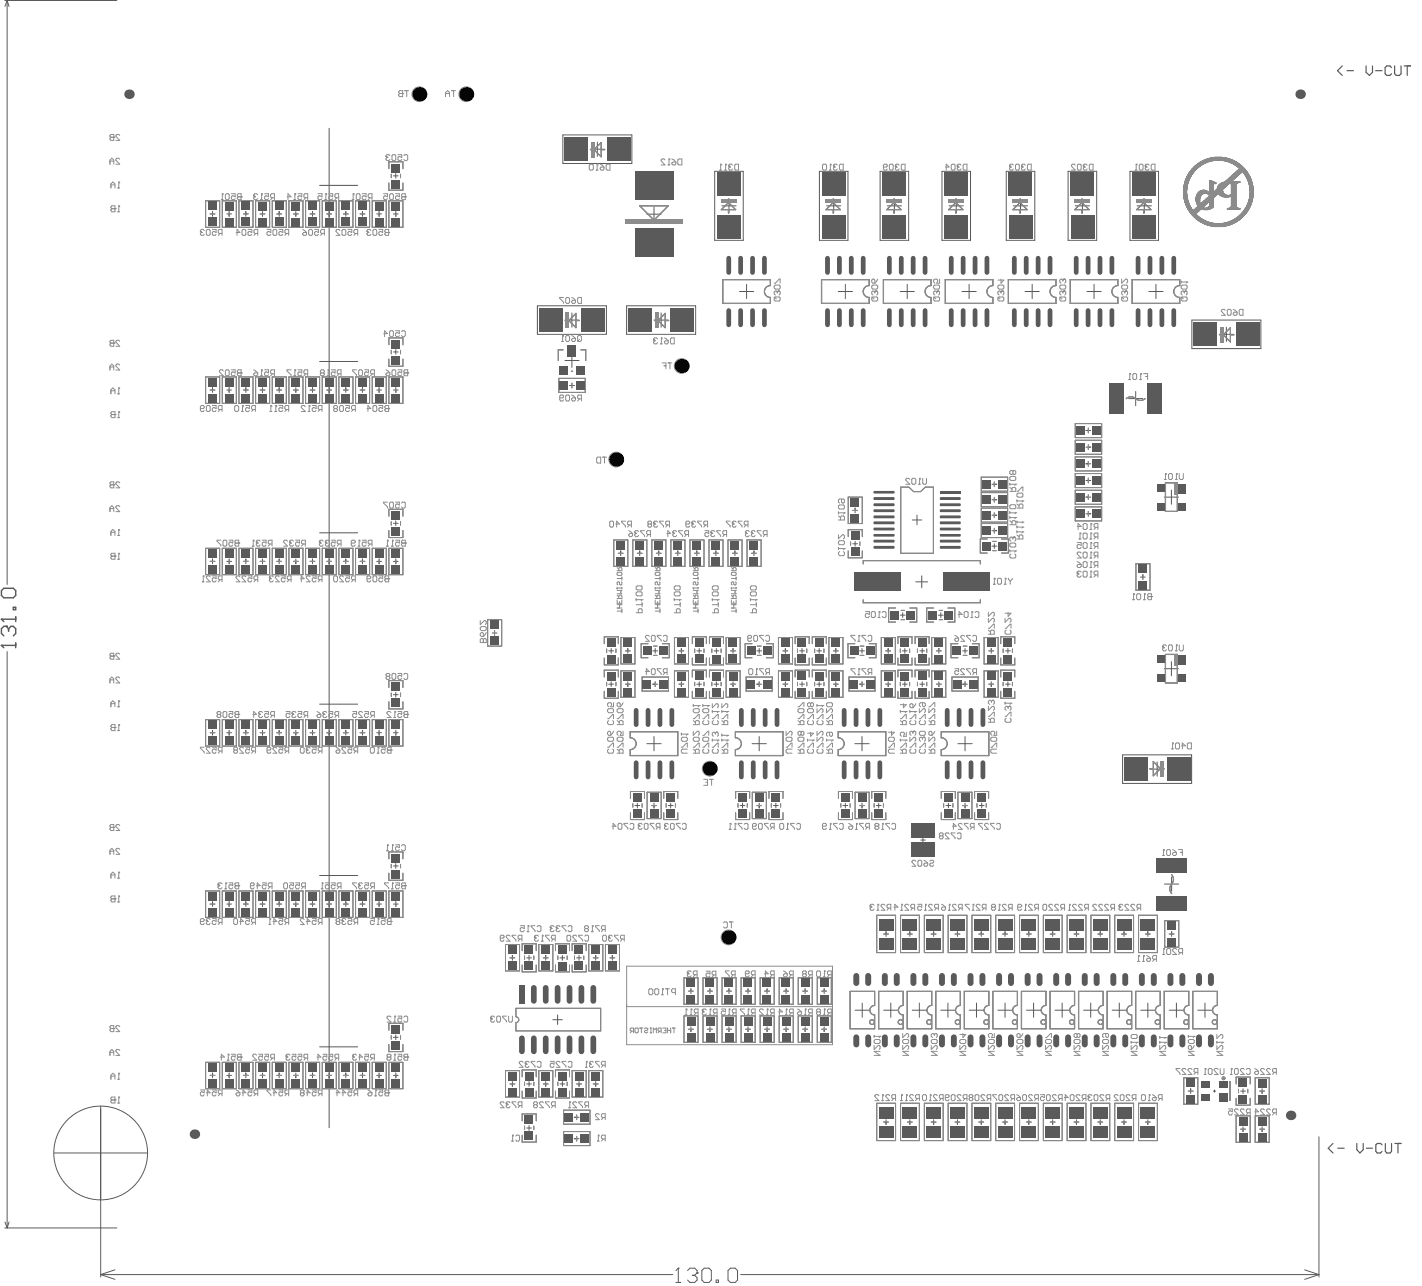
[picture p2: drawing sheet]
<svg xmlns="http://www.w3.org/2000/svg" width="251mm" height="227mm" viewBox="0 0 251 227" stroke-linecap="round" stroke-linejoin="round" font-family="sans-serif">
<g fill="none" stroke="#5a5a5a" stroke-width=".18">
<path d="M36.3 35.4h2.4v4.7h-2.4zM37.1 37.7h.8M37.5 37.3v.9M39.2 35.4h2.5v4.7h-2.5zM40 37.7h.8M40.4 37.3v.9M42.1 35.4h2.5v4.7h-2.5zM42.9 37.7h.9M43.4 37.3v.9M45.1 35.4h2.5v4.7h-2.5zM45.9 37.7h.8M46.3 37.3v.9"/>
<path d="M48 35.4h2.5v4.7h-2.5zM48.8 37.7h.9M49.2 37.3v.9M51 35.4h2.4v4.7h-2.4zM51.8 37.7h.8M52.2 37.3v.9M53.9 35.4h2.5v4.7h-2.5zM54.7 37.7h.8M55.1 37.3v.9M56.4 32.7h6.7M56.8 35.4h2.5v4.7h-2.5zM57.6 37.7h.9"/>
<path d="M58.1 22.6v176.3M59.8 35.4h2.5v4.7h-2.5zM60.6 37.7h.8M61 37.3v.9M62.7 35.4h2.5v4.7h-2.5zM63.5 37.7h.9M63.9 37.3v.9M65.7 35.4h2.4v4.7h-2.4zM66.5 37.7h.8M66.9 37.3v.9M68.6 35.4h2.5v4.7h-2.5zM68.6 29.8v-1.3h2.5v1.3"/>
<path d="M68.6 32.3v1.2h2.5v-1.2M69 30.7v.7M69.4 37.7h.8M69.4 31h.8M69.8 30.6v.8M69.8 37.3v.9M70.7 30.7v.7M99.3 23.8h12.2v5h-12.2zM104.1 26.3h2.5M105.4 25.1v2.5M114.1 37.8h2.5M115.4 36.5v2.5"/>
<path d="M126.1 30.2h5v12.2h-5zM127.3 36.3h2.5M128.6 35v2.6M144.5 30.2h5.1v12.2h-5.1zM145.8 36.3h2.5M147.1 35v2.6M155.2 30.2h5.1v12.2h-5.1zM156.5 36.3h2.5M157.8 35v2.6M166.2 30.2h5v12.2h-5zM167.4 36.3h2.5M168.7 35v2.6"/>
<path d="M177.5 30.2h5v12.2h-5zM178.7 36.3h2.6M180 35v2.6M188.4 30.2h5v12.2h-5zM189.7 36.3h2.5M190.9 35v2.6M199.3 30.2h5.1v12.2h-5.1zM200.6 36.3h2.5M201.8 35v2.6M208.8 33.4h.6M208.8 33.5h.6M208.8 33.5h.5"/>
<path d="M208.8 33.6h.5M208.8 33.7h.5M208.8 33.8h.5M208.8 33.9h.5M208.8 34h.5M208.8 34.1h.5M208.8 34.2h.5M208.8 34.2h.6M208.8 34.3h.6M208.8 34.4h.6M208.8 33h.6M208.8 33.1h.6"/>
<path d="M208.8 33.2h.6M208.8 33.3h.6M208.8 34.5h.6M208.8 34.6h.6M208.8 34.7h.6M208.8 34.8h.6M208.8 32.7h.6M208.8 32.8h.6M208.8 32.9h.6M208.8 34.9h.6M208.8 35h.6M208.9 32.5h.6"/>
<path d="M208.9 32.6h.6M208.9 32.7h.5M208.9 35h.5M208.9 35.1h.6M208.9 35.2h.6M208.9 32.4h.6M208.9 35.3h.6M208.9 35.4h.6M209 35.4h.6M209 32.3h.5M209 35.5h.6M209 32.2h.6"/>
<path d="M209 32.3h.6M209 35.7h.6M209 35.6h.6M209 32h.6M209 32.1h.6M209.1 35.7h.5M209.1 35.8h.5M209.1 35.8h.6M209.1 31.9h.6M209.1 31.9h.5M209.1 32h.5M209.1 35.9h.6"/>
<path d="M209.1 31.8h.6M209.1 36h.6M209.1 36h.7M209.1 31.7h.7M209.1 31.7h.6M209.2 36.1h.6M209.2 31.6h.6M209.2 36.2h.7M209.2 31.5h.7M209.3 36.3h.6M209.3 31.4h.6M209.3 36.4h.6"/>
<path d="M209.3 31.3h.7M209.3 31.3h.6M209.4 36.5h.6M209.4 31.2h.6M209.4 36.6h.6M209.4 36.6h.7M209.4 31.1h.7M209.4 31.1h.6M209.4 31h.7M209.4 36.7h.7M209.5 36.7h.6M209.5 36.8h.6"/>
<path d="M209.5 36.8h.7M209.5 36.9h.7M209.5 30.9h.7M209.6 36.9h.6M209.6 30.8h.6M209.6 36.9h.7M209.6 37h.7M209.6 30.7h.7M209.6 30.8h.7M209.6 37l.8 .1M209.6 30.6h.8M209.7 37.1h.7"/>
<path d="M209.7 30.6h.7M209.7 31.8l-.6 .1M209.7 37.2h1.8M209.7 30.5h.7M209.8 37.2h1.6M209.8 30.5h.7M209.8 37.3h1.6M209.8 30.4h.7M209.9 37.4h1.4M209.9 30.3h.7M209.9 37.4h1.3M209.9 30.3h.8"/>
<path d="M209.9 37.5h1.3M209.9 30.2h.8M210 37.5h1.1M210 37.6h1.1M210 30.2h.7M210 37.6h1M210 30.1h.7M210.1 37.7h.9M210.1 37.7h.8M210.1 30h.8M210.1 30.9l-.6 .1M210.1 37.8h.8"/>
<path d="M210.2 37.8h.8M210.2 29.9h.8M210.2 29.9h.7M210.2 37.9h.8M210.2 29.8h.8M210.3 37.9h.8M210.3 29.8h.8M210.4 38h.8M210.4 29.7h.8M210.4 38.1h.8M210.4 29.6h.8M210.5 37.1h1"/>
<path d="M210.5 38.1h.8M210.5 29.6h.8M210.5 37.1h1.1M210.5 38.2h.9M210.5 29.5h.9M210.6 38.2h.8M210.6 29.5h.8M210.7 37h1M210.7 38.3h.8M210.7 29.4h.8M210.7 38.3h.9M210.7 29.4h.9"/>
<path d="M210.7 36.9h1.1M210.7 38.4h.9M210.7 29.3h.9M210.8 36.9h1M210.8 38.4h.9M210.8 29.3h.9M210.8 36.9h1.1M210.8 30.1h-.8M210.9 36.8h2.6M210.9 38.5h.9M210.9 36.8h2.7M210.9 38.5h1"/>
<path d="M210.9 36.7h2.8M210.9 35h.8M210.9 35h.7M210.9 35.1h.7M210.9 35.2h.7M210.9 35.3h.7M210.9 38.6h1M211 35.4h.6M211 36.7h1.4M211 34.7h.7M211 34.8h.7M211 34.9h.7"/>
<path d="M211 35h.7M211 35.3h.6M211 35.5h.6M211 35.6h.6M211 29.1h1M211 35.7h.6M211 36.6h1.2M211 34.6h.8M211 38.6h1M211.1 35.8h.6M211.1 36.6h1.1M211.1 34.5h.8"/>
<path d="M211.1 34.5h.7M211.1 38.7h1M211.1 29h1M211.1 35.9h.6M211.1 34.4h.9M211.1 29h1.1M211.2 36h.5M211.2 36h1.6M211.2 34.3h.8M211.2 38.7h1M211.2 36.1h1.6M211.2 36.1h1.5"/>
<path d="M211.2 36.5h1M211.2 34.2h1M211.2 34.3h.9M211.2 29h1M211.2 36.2h1.4M211.2 36.5h1.1M211.2 34.1h1.1M211.2 38.8h1.2M211.2 28.9h1.1M211.3 36.4h1M211.3 34.1h1.2M211.3 28.9h1.1"/>
<path d="M211.3 36.3h1.2M211.3 36.4h1.1M211.3 34h2M211.3 38.9h1.2M211.4 36.3h1M211.4 34h1.9M211.4 28.8h1.1M211.4 33.9h1.8M211.4 34h1.8M211.4 38.9h1.1M211.4 33.9h1.7M211.4 39h1.2"/>
<path d="M211.5 28.8h1.1M211.5 33.8h1.6M211.5 28.7h1.3M211.5 39h1.2M211.6 33.8h1.4M211.6 39h1.2M211.6 33.7h1.4M211.6 28.7h1.2M211.7 39.1h1.2M211.7 37l-1.1 .1M211.7 28.6h1.3M211.7 33.7h1.2"/>
<path d="M211.7 33.7h1.1M211.7 39.1h1.3M211.8 36h1M211.8 39.2h1.4M211.8 28.5h1.4M211.8 35.9h1.1M211.9 35.9h1M211.9 33.6h.9M211.9 39.2h1.4M211.9 29.2h-1M211.9 28.5h1.4M211.9 35.8h1.1"/>
<path d="M211.9 34.4l-.8 .1M212 35.8h1M212 39.2h1.5M212 28.5h1.5M212 35.8h1.1M212 36.9h1.5M212 33.6h.6M212 39.3h1.6M212 28.4h1.6M212.1 35.7h1M212.1 36.9h1.3M212.1 35.7h1.1"/>
<path d="M212.1 39.3h1.7M212.1 28.4h1.7M212.2 35.6h1M212.2 35.6h1.1M212.2 36.9h1.1M212.2 39.4h1.8M212.2 35.6h1.8M212.3 35.5h1.7M212.3 39.4h2M212.4 35.4h1.6M212.4 37h.6M212.4 39.5h5.1"/>
<path d="M212.4 28.2h5.1M212.5 39.5h4.9M212.5 28.2h4.9M212.5 35.3h1.5M212.5 39.5h4.8M212.6 35.3h1.4M212.6 28.2h4.6M212.6 35.2h1.4M212.7 35.2h1.3M212.7 39.6h4.5M212.7 28.1h4.5M212.7 34.1h3.2"/>
<path d="M212.7 35.1h1.3M212.8 35.1h1.2M212.8 39.6h4.3M212.8 35h1.2M212.8 28.1h4.2M212.8 36.7h1M212.9 34.1h3M212.9 35h1.1M212.9 39.7h4M212.9 36.6h1M212.9 28h4M213 34.9h1"/>
<path d="M213 36.6h.9M213 34.2h1.8M213 34.9h1.1M213 34.8h1.1M213 28h3.8M213.1 36.6h.9M213.1 34.8h1M213.1 34.3h1.6M213.1 34.8h1.1M213.2 36.5h.8M213.2 34.3h1.5M213.2 34.7h1"/>
<path d="M213.2 39.7h3.5M213.2 28h3.5M213.2 34.3h1.4M213.2 34.7h1.1M213.3 36.4h.7M213.3 34.4h1.3M213.3 34.6h1M213.3 39.8h3.2M213.3 36.3h.7M213.3 35.7h.7M213.3 35.8h.7M213.3 35.9h.7"/>
<path d="M213.3 36h.7M213.3 36.1h.7M213.3 36.2h.7M213.3 32.3h1.2M213.3 32.4h1.2M213.3 32.4h.8M213.3 32.5h.8M213.3 32.5h.7M213.3 32.6h.7M213.3 32.7h.7M213.3 32.8h.7M213.3 32.9h.7"/>
<path d="M213.3 33h.7M213.3 33.1h.7M213.3 33.2h.7M213.3 33.3h.7M213.3 33.4h.7M213.3 33.5h.7M213.3 33.6h.7M213.3 33.7h.7M213.3 33.8h.7M213.3 33.9h.7M213.3 34h2.5M213.3 34.5h1.2"/>
<path d="M213.3 34.5h1.1M213.3 35.6h.7M213.3 31.9h.2M213.3 31.9h.3M213.3 31.9h.5M213.3 32h.5M213.3 32h.7M213.3 32.1h.8M213.3 32.1h.9M213.3 32.2h1M213.3 32.2h1.2M213.3 27.9h3.2"/>
<path d="M213.5 39.8h2.9M213.5 27.9h2.8M213.7 39.9h2.5M213.7 27.8h2.5M213.9 39.9h2M213.9 27.8h2M214.1 33.9h1.6M214.1 33.8h1.6M214.2 33.8h1.5M214.2 40h1.4M214.2 27.7h1.4M214.3 33.7h1.4"/>
<path d="M214.3 33.7h1.3M214.4 32.4h.1M214.4 33.6h1.2M214.4 28.3h-2.2M214.5 33.5h1.1M214.6 33.5h1M214.6 33.4h1M214.6 33.4h1.1M214.7 33.2h1.2M214.7 33.3h1.1M214.8 33h1.3M214.8 33.1h1.2"/>
<path d="M214.8 33.2h1.1M214.8 32.9h1.4M214.8 32.9h1.5M214.9 32.8h1.5M214.9 32.8h1.4M214.9 32.7h1.5M215 34.2h.9M215 32.6h1.5M215 34.3h1M215.1 32.6h1.5M215.1 34.3h1M215.1 32.5h1.6"/>
<path d="M215.1 34.3h1.1M215.1 34.4h1.1M215.2 32.5h1.5M215.2 34.4l1.4 .1M215.2 32.4h1.5M215.3 32.4h1.5M215.3 34.5h2.7M215.4 32.4h2.8M215.4 32.3h2.8M215.4 34.5h2.6M215.4 28.3h2.2M215.5 34.6h2.5"/>
<path d="M215.5 32.3h2.8M215.5 39.4h2M215.6 34.6h2.4M215.6 32.2h2.8M215.6 34.7h1.4M215.7 32.2h3M215.8 34.7h1.1M215.8 32.2h2.9M215.8 39.4h1.8M215.9 32.1h2.8M216 28.4h1.7M216 34.8h.6"/>
<path d="M216 39.3h1.7M216.1 32.1h2.6M216.2 32h1M216.2 28.4h1.6M216.2 31.9h1.1M216.2 39.3h1.6M216.3 31.9h1M216.4 39.2h1.5M216.4 28.5h1.5M216.4 31.8h1.1M216.5 36.8h2.2M216.5 36.9h2.2"/>
<path d="M216.5 32.7h-1.5M216.5 31.7h1M216.5 28.5h1.5M216.5 31.7h1.1M216.5 39.2h1.5M216.6 31.6h1M216.6 31.6h1.1M216.7 31.6h1M216.7 39.2h1.3M216.7 28.5h1.3M216.7 34.5h1.3M216.7 31.5h1"/>
<path d="M216.7 31.5h1.1M216.8 36.7h1.7M216.8 31.4h1M216.8 39.1h1.3M216.8 28.6h1.3M216.8 31.4h1.1M216.9 28.6h1.3M216.9 31.4h1.1M216.9 39.1h1.3M216.9 36.7h1.4M216.9 31.3h1.1M217 31.3h1"/>
<path d="M217 39h1.2M217 28.7h1.2M217 36.6h1.2M217 31.2h1.1M217.1 36.6h1.1M217.1 32.4h1M217.1 34.4h.9M217.1 31.2h1M217.1 28.7h1.2M217.1 36.6h1M217.1 31.1h1.1M217.1 39h1.2"/>
<path d="M217.2 36.4h.8M217.2 36.5h.9M217.2 31.1h1M217.2 35.4h.8M217.2 36.3h.8M217.2 35.7h.8M217.2 35.8h.8M217.2 35.9h.8M217.2 36h.8M217.2 36.1h.8M217.2 36.2h.8M217.2 32.4h.9"/>
<path d="M217.2 32.5h.9M217.2 32.5h.8M217.2 32.6h.8M217.2 32.7h.8M217.2 32.8h.8M217.2 32.9h.8M217.2 33h.8M217.2 33.1h.8M217.2 33.2h.8M217.2 33.3h.8M217.2 33.4h.8M217.2 33.5h.8"/>
<path d="M217.2 33.6h.8M217.2 33.7h.8M217.2 33.8h.8M217.2 33.9h.8M217.2 34h.8M217.2 34.1h.8M217.2 34.2h.8M217.2 34.3h.8M217.2 34.7h.8M217.2 34.8h.8M217.2 34.9h.8M217.2 35h.8"/>
<path d="M217.2 35.1h.8M217.2 35.2h.8M217.2 35.3h.8M217.2 35.5h.8M217.2 35.6h.8M217.2 39h1.2M217.2 28.8h1.1M217.2 31h1.1M217.3 38.9h1.1M217.3 28.8h1.1M217.4 38.9h1.1M217.4 28.8h1.1"/>
<path d="M217.4 30.9h1.1M217.4 31.8l-1.1 .1M217.5 30.9h1M217.5 28.9h1M217.5 30.8h1M217.5 30.8h1.1M217.5 28.9h1.1M217.6 30.7h1M217.6 38.7h1.1M217.6 29h1M217.6 30.7h1.1M217.7 29h1"/>
<path d="M217.7 30.6h1M217.7 38.7h1M217.7 30.6h1.1M217.7 38.7h1.1M217.7 29h1.1M217.8 30.6h1M217.8 38.6h1M217.8 29.1h1M217.8 30.5h1.1M217.9 29.1h.9M217.9 30.5h1M217.9 38.6h1"/>
<path d="M217.9 30.4h1.1M218 38.5h.9M218 29.2h1M218 30.4h1M218 30.3h1M218 32.7h-.8M218 38.5h1M218 30.3h1.1M218.1 38.4h.9M218.1 29.3h.9M218.1 30.3h1.8M218.1 30.2h1.8"/>
<path d="M218.2 38.4h.8M218.2 30.2h1.6M218.2 38.4h.9M218.2 29.3h.9M218.2 38.3h.9M218.2 29.4h.9M218.2 30.1h1.6M218.3 29.4h.9M218.3 30.1h1.5M218.3 38.3h.9M218.4 38.2h.8M218.4 29.5h.8"/>
<path d="M218.4 30h1.3M218.4 30.9l-1.1 .1M218.4 38.2h.9M218.4 29.5h.9M218.5 38.2h.8M218.5 29.5h.8M218.5 29.9h1.1M218.5 29.6h.8M218.5 38.1h.8M218.5 29.8h1.1M218.6 38.1h.8M218.6 38.8h-1.1"/>
<path d="M218.6 29.6h.8M218.6 29.8h1M218.6 38h.8M218.6 29.7h.8M218.7 38h.8M218.7 29.7h.8M218.7 29.8h.8M218.8 37.9h.8M218.8 37.8h.8M218.9 37.8h.8M218.9 37.7h.8M219 37.7h.7"/>
<path d="M219 37.7h.8M219 37.6h.8M219.1 37.6h.7M219.1 37.5h.7M219.2 37.4h.7M219.2 37.5h.7M219.2 30.3h.7M219.3 37.4h.7M219.3 30.3h.7M219.3 37.3h.7M219.3 30.4h.7M219.3 37.2h.8"/>
<path d="M219.3 30.5h.8M219.4 37.2h.7M219.4 30.5h.7M219.4 37.1h.7M219.4 30.6h.7M219.5 37.1h.7M219.5 37.1h.6M219.5 30.6h.6M219.5 30.6h.7M219.5 30.7h.7M219.6 36.9h.6M219.6 37h.6"/>
<path d="M219.6 37.9h-.9M219.6 30.7h.6M219.6 30.8h.6M219.6 36.9h.7M219.6 30.8h.7M219.6 36.8h.7M219.6 30.9h.7M219.7 36.8h.6M219.7 30.9h.6M219.7 31h.7M219.7 36.7h.7M219.7 36.7h.6"/>
<path d="M219.8 36.6h.6M219.8 31.1h.6M219.8 31.2h.7M219.8 36.5h.7M219.8 31.3h.7M219.9 36.4h.6M219.9 31.3h.6M219.9 31.4h.6M219.9 36.3h.7M219.9 31.4h.7M220 36.2h.6M220 36.3h.6"/>
<path d="M220 31.5h.6M220 36.1h.6M220 31.6h.6M220.1 36h.6M220.1 36.1h.5M220.1 31.6h.5M220.1 31.7h.6M220.1 35.9h.6M220.1 31.8h.6M220.1 35.8h.7M220.1 35.8h.6M220.1 31.9h.7"/>
<path d="M220.2 35.7h.6M220.2 35.8h.6M220.2 31.9h.6M220.2 32h.6M220.2 35.6h.6M220.2 32.1h.6M220.2 32.2h.6M220.3 35.4h.6M220.3 35.5h.6M220.3 32.2h.6M220.3 32.3h.6M220.3 32.4h.6"/>
<path d="M220.3 35.3h.6M220.3 32.5h.6M220.3 32.6h.6M220.3 35.1h.6M220.3 35.2h.6M220.4 32.7h.5M220.4 32.7h.6M220.4 32.8h.6M220.4 34.9h.6M220.4 35h.6M220.4 35h.5M220.4 32.9h.6"/>
<path d="M220.4 33h.6M220.4 33.1h.6M220.4 34.6h.6M220.4 34.7h.6M220.4 34.8h.6M220.5 33.1h.5M220.5 33.2h.5M220.5 33.3h.5M220.5 33.4h.6M220.5 33.5h.6M220.5 34.2h.6M220.5 34.3h.6"/>
<path d="M220.5 34.4h.5M220.5 34.5h.5M220.5 34.6h.5M220.5 33.6h.6M220.5 33.7h.6M220.5 33.8h.6M220.5 33.9h.6M220.5 34h.6M220.5 34.1h.6M94.8 53.9h12.2v5.1h-12.2zM99.6 56.5h2.5M100.9 55.2v2.5"/>
<path d="M110.5 53.9h12.2v5.1h-12.2zM115.4 56.5h2.5M116.6 55.2v2.5M130.4 51.4h2.5M131.7 50.2v2.5M147.9 51.4h2.5M149.1 50.2v2.5M158.8 51.4h2.5M160 50.2v2.5M169.7 51.4h2.5M170.9 50.2v2.5M180.8 51.4h2.5"/>
<path d="M182.1 50.2v2.5M191.7 51.4h2.5M193 50.2v2.5M202.6 51.4h2.6M203.9 50.2v2.5M210.2 56.5h12.2v5h-12.2zM215.1 59h2.5M216.3 57.7v2.5M36.3 66.5h2.4v4.6h-2.4zM37.1 68.8h.8M37.5 68.4v.8M39.2 66.5h2.5v4.6h-2.5z"/>
<path d="M40 68.8h.8M40.4 68.4v.8M42.1 66.5h2.5v4.6h-2.5zM42.9 68.8h.9M43.4 68.4v.8M45.1 66.5h2.5v4.6h-2.5zM45.9 68.8h.8M46.3 68.4v.8M48 66.5h2.5v4.6h-2.5zM48.8 68.8h.9M49.2 68.4v.8M51 66.5h2.4v4.6h-2.4z"/>
<path d="M51.8 68.8h.8M52.2 68.4v.8M53.9 66.5h2.5v4.6h-2.5zM54.7 68.8h.8M55.1 68.4v.8M56.4 63.8h6.7M56.8 66.5h2.5v4.6h-2.5zM57.6 68.8h.9M59.8 66.5h2.5v4.6h-2.5zM60.6 68.8h.8M61 68.4v.8M62.7 66.5h2.5v4.6h-2.5z"/>
<path d="M63.5 68.8h.9M63.9 68.4v.8M65.7 66.5h2.4v4.6h-2.4zM66.5 68.8h.8M66.9 68.4v.8M68.6 66.5h2.5v4.6h-2.5zM68.6 60.8v-1.2h2.5v1.2M68.6 63.3v1.3h2.5v-1.3M69 61.8v.6M69.4 68.8h.8M69.4 62.1h.8M69.8 61.7v.8"/>
<path d="M69.8 68.4v.8M70.7 61.8v.6M98.6 66.7h4.6v2.5h-4.6zM99.7 63.6h2.4M100.5 68h.8M100.9 62.3v2.5M100.9 67.6v.8M189.7 74.7h4.6v2.5h-4.6zM189.7 77.7h4.6v2.4h-4.6zM191.6 78.9h.8M191.6 75.9h.8M192 75.5v.9"/>
<path d="M192 78.5v.8M199.1 70.3h2.5M200.3 69v2.6M36.3 96.7h2.4v4.7h-2.4zM37.1 99h.8M37.5 98.6v.8M39.2 96.7h2.5v4.7h-2.5zM40 99h.8M40.4 98.6v.8M42.1 96.7h2.5v4.7h-2.5zM42.9 99h.9M43.4 98.6v.8"/>
<path d="M45.1 96.7h2.5v4.7h-2.5zM45.9 99h.8M46.3 98.6v.8M48 96.7h2.5v4.7h-2.5zM48.8 99h.9M49.2 98.6v.8M51 96.7h2.4v4.7h-2.4zM51.8 99h.8M52.2 98.6v.8M53.9 96.7h2.5v4.7h-2.5zM54.7 99h.8M55.1 98.6v.8"/>
<path d="M56.4 94h6.7M56.8 96.7h2.5v4.7h-2.5zM57.6 99h.9M59.8 96.7h2.5v4.7h-2.5zM60.6 99h.8M61 98.6v.8M62.7 96.7h2.5v4.7h-2.5zM63.5 99h.9M63.9 98.6v.8M65.7 96.7h2.4v4.7h-2.4zM66.5 99h.8M66.9 98.6v.8"/>
<path d="M68.6 96.7h2.5v4.7h-2.5zM68.6 91v-1.2h2.5v1.2M68.6 93.6v1.2h2.5v-1.2M69 92v.6M69.4 99h.8M69.4 92.3h.8M69.8 91.9v.8M69.8 98.6v.8M70.7 92v.6M108.3 95.2h2.4v4.7h-2.4zM109.1 97.6h.8M109.5 97.2v.8"/>
<path d="M111.6 95.2h2.5v4.7h-2.5zM112.4 97.6h.9M112.8 97.2v.8M115 95.2h2.5v4.7h-2.5zM115.8 97.6h.8M116.2 97.2v.8M118.3 95.2h2.5v4.7h-2.5zM119.1 97.6h.9M119.6 97.2v.8M121.7 95.2h2.5v4.7h-2.5zM122.5 97.6h.8M122.9 97.2v.8"/>
<path d="M125.1 95.2h2.4v4.7h-2.4zM125.9 97.6h.8M126.3 97.2v.8M128.4 95.2h2.5v4.7h-2.5zM129.2 97.6h.9M129.6 97.2v.8M131.8 95.2h2.4v4.7h-2.4zM132.6 97.6h.8M133 97.2v.8M149.6 87.7h2.5v4.6h-2.5zM149.6 94.7v-1.3h2.5v1.3M149.6 97.2v1.2h2.5v-1.2"/>
<path d="M150 95.6v.6M150.4 95.9h.9M150.4 90h.9M150.8 89.6v.9M150.8 95.5v.8M151.7 95.6v.6M152.3 99.5v-.6h20.6v.6M158.9 85.9h1.4l.9 .8h1.2l.8-.8h1.4v11.7h-5.7zM160.9 91.7h1.7M161.7 90.9v1.7M173.1 84.2h4.6v2.4h-4.6zM173.1 86.9h4.6v2.5h-4.6z"/>
<path d="M173.1 89.6h4.6v2.5h-4.6zM173.1 92.3h4.6v2.5h-4.6zM174.1 95.1h-1.2v2.5h1.2M175 96.3h.8M175 93.6h.8M175 90.9h.8M175 88.1h.8M175 85.4h.8M175.1 97.1h.6M175.1 95.5h.6M175.4 85v.8M175.4 87.7v.9"/>
<path d="M175.4 90.5v.8M175.4 93.2v.8M175.4 95.9v.9M176.6 95.1h1.3v2.5h-1.3M189.7 80.6h4.6v2.5h-4.6zM189.7 83.5h4.6v2.5h-4.6zM189.7 86.5h4.6v2.4h-4.6zM189.7 89.4h4.6v2.5h-4.6zM191.6 90.6h.8M191.6 87.7h.8M191.6 84.7h.8M191.6 81.8h.8"/>
<path d="M192 81.4v.8M192 84.3v.9M192 87.3v.8M192 90.2v.8M200.4 99.4h2.4v4.7h-2.4zM205.4 87.7h2.5M206.6 86.4v2.5M86 109.3h2.5v4.7h-2.5zM86.8 111.7h.9M87.2 111.2v.9M106.6 113.5v-1.2h2.5v1.2M106.6 116.1v1.2h2.5v-1.2"/>
<path d="M106.6 119.4v-1.2h2.5v1.2M107 114.5v.6M107.4 114.8h.8M107.8 114.4v.8M108.6 114.5v.6M109.5 118.3h2.5v4.7h-2.5zM109.5 112.5h2.5v4.6h-2.5zM110.3 114.8h.9M110.7 114.4v.8M113.3 119.4h4.6v2.5h-4.6zM114.3 113.5h-1.2v2.5h1.2M115.1 114.8h.9"/>
<path d="M115.3 115.6h.6M115.3 114h.6M115.6 114.4v.8M116.8 113.5h1.2v2.5h-1.2M119 118.3h2.4v4.7h-2.4zM119 112.5h2.4v4.6h-2.4zM119.8 114.8h.8M120.2 114.4v.8M122.1 119.4v-1.2h2.5v1.2M122.1 116.1v1.2h2.5v-1.2M122.1 113.5v-1.2h2.5v1.2M122.5 114.5v.6"/>
<path d="M122.9 114.8h.9M123.3 114.4v.8M124.2 114.5v.6M125.1 119.4v-1.2h2.5v1.2M125.1 116.1v1.2h2.5v-1.2M125.1 113.5v-1.2h2.5v1.2M125.6 114.5v.6M125.9 114.8h.9M126.4 114.4v.8M127.2 114.5v.6M128.1 118.3h2.5v4.7h-2.5zM128.1 112.5h2.5v4.6h-2.5z"/>
<path d="M128.9 114.8h.8M129.3 114.4v.8M131.6 119.4h4.6v2.5h-4.6zM132.7 113.5h-1.3v2.5h1.3M133.5 114.8h.8M133.6 115.6h.6M133.6 114h.6M133.9 114.4v.8M135.2 113.5h1.2v2.5h-1.2M137.3 118.3h2.5v4.7h-2.5zM137.3 112.5h2.5v4.6h-2.5zM138.1 114.8h.9"/>
<path d="M138.5 114.4v.8M140.3 119.4v-1.2h2.4v1.2M140.3 116.1v1.2h2.4v-1.2M140.3 113.5v-1.2h2.4v1.2M140.7 114.5v.6M141.1 114.8h.8M141.5 114.4v.8M142.3 114.5v.6M143.3 119.4v-1.2h2.5v1.2M143.3 116.1v1.2h2.5v-1.2M143.3 113.5v-1.2h2.5v1.2M143.7 114.5v.6"/>
<path d="M144.1 114.8h.8M144.5 114.4v.8M145.3 114.5v.6M146.2 118.3h2.5v4.7h-2.5zM146.2 112.5h2.5v4.6h-2.5zM147 114.8h.9M147.4 114.4v.8M149.7 119.4h4.7v2.5h-4.7zM150.8 113.5h-1.2v2.5h1.2M151.6 114.8h.9M151.7 115.6h.7M151.7 114h.7"/>
<path d="M152 114.4v.8M152.3 105.8v.5h20.6v-.5M153.3 113.5h1.2v2.5h-1.2M155.4 118.3h2.5v4.7h-2.5zM155.4 112.5h2.5v4.6h-2.5zM156.2 114.8h.9M156.7 114.4v.8M158 107.2h-1.2v2.5h1.2M158.4 119.4v-1.2h2.5v1.2M158.4 116.1v1.2h2.5v-1.2M158.4 113.5v-1.2h2.5v1.2M158.8 114.5v.6"/>
<path d="M158.8 108.5h.8M158.9 107.7h.7M158.9 109.3h.7M159.2 114.8h.8M159.2 108.1v.8M159.6 114.4v.8M160.4 114.5v.6M160.5 107.2h1.2v2.5h-1.2M161.4 119.4v-1.2h2.5v1.2M161.4 116.1v1.2h2.5v-1.2M161.4 113.5v-1.2h2.5v1.2M161.5 102.6h2.1"/>
<path d="M161.8 114.5v.6M162.2 114.8h.9M162.6 101.6v2.1M162.7 114.4v.8M163.5 114.5v.6M164.3 118.3h2.5v4.7h-2.5zM164.3 112.5h2.5v4.6h-2.5zM164.7 107.2h-1.2v2.5h1.2M165.2 114.8h.8M165.5 108.5h.9M165.6 114.4v.8M165.6 107.7h.7"/>
<path d="M165.6 109.3h.7M165.9 108.1v.8M167.2 107.2h1.2v2.5h-1.2M167.9 119.4h4.6v2.5h-4.6zM169 113.5h-1.3v2.5h1.3M169.8 114.8h.8M169.9 115.6h.7M169.9 114h.7M170.2 114.4v.8M171.5 113.5h1.2v2.5h-1.2M173.6 118.3h2.5v4.7h-2.5zM173.6 112.5h2.5v4.6h-2.5z"/>
<path d="M174.4 114.8h.9M174.8 114.4v.8M176.5 119.4v-1.2h2.5v1.2M176.5 116.1v1.2h2.5v-1.2M176.5 113.5v-1.2h2.5v1.2M176.9 114.5v.6M177.4 114.8h.8M177.8 114.4v.8M178.6 114.5v.6M201.2 101.8h.8M201.6 101.4v.8M205.4 118h2.5"/>
<path d="M206.6 116.7v2.5M36.3 126.9h2.4v4.7h-2.4zM37.1 129.2h.8M37.5 128.8v.9M39.2 126.9h2.5v4.7h-2.5zM40 129.2h.8M40.4 128.8v.9M42.1 126.9h2.5v4.7h-2.5zM42.9 129.2h.9M43.4 128.8v.9M45.1 126.9h2.5v4.7h-2.5zM45.9 129.2h.8"/>
<path d="M46.3 128.8v.9M48 126.9h2.5v4.7h-2.5zM48.8 129.2h.9M49.2 128.8v.9M51 126.9h2.4v4.7h-2.4zM51.8 129.2h.8M52.2 128.8v.9M53.9 126.9h2.5v4.7h-2.5zM54.7 129.2h.8M55.1 128.8v.9M56.4 124.2h6.7M56.8 126.9h2.5v4.7h-2.5z"/>
<path d="M57.6 129.2h.9M59.8 126.9h2.5v4.7h-2.5zM60.6 129.2h.8M61 128.8v.9M62.7 126.9h2.5v4.7h-2.5zM63.5 129.2h.9M63.9 128.8v.9M65.7 126.9h2.4v4.7h-2.4zM66.5 129.2h.8M66.9 128.8v.9M68.6 126.9h2.5v4.7h-2.5zM68.6 121.3v-1.2h2.5v1.2"/>
<path d="M68.6 123.8v1.2h2.5v-1.2M69 122.2v.7M69.4 129.2h.8M69.4 122.5h.8M69.8 122.1v.8M69.8 128.8v.9M70.7 122.2v.7M106.6 121.9v1.3h2.5v-1.3M107 120.3v.7M107.4 120.7h.8M107.8 120.3v.8M108.6 120.3v.7"/>
<path d="M110.3 120.7h.9M110.7 120.3v.8M114.1 131.2h2.5M114.1 139.7h2.5v4.7h-2.5zM115.1 120.7h.9M115.4 129.9v2.5M115.6 120.3v.8M119.8 120.7h.8M120.2 120.3v.8M122.1 121.9v1.3h2.5v-1.3M122.5 120.3v.7M122.9 120.7h.9"/>
<path d="M123.3 120.3v.8M124.2 120.3v.7M125.1 121.9v1.3h2.5v-1.3M125.6 120.3v.7M125.9 120.7h.9M126.4 120.3v.8M127.2 120.3v.7M128.9 120.7h.8M129.3 120.3v.8M132.7 131.2h2.5M132.7 139.7h2.5v4.7h-2.5zM133.5 120.7h.8"/>
<path d="M133.9 120.3v.8M133.9 129.9v2.5M138.1 120.7h.9M138.5 120.3v.8M140.3 121.9v1.3h2.4v-1.3M140.7 120.3v.7M141.1 120.7h.8M141.5 120.3v.8M142.3 120.3v.7M143.3 121.9v1.3h2.5v-1.3M143.7 120.3v.7M144.1 120.7h.8"/>
<path d="M144.5 120.3v.8M145.3 120.3v.7M147 120.7h.9M147.4 120.3v.8M150.8 131.2h2.5M150.8 139.7h2.5v4.7h-2.5zM151.6 120.7h.9M152 120.3v.8M152 129.9v2.5M156.2 120.7h.9M156.7 120.3v.8M158.4 121.9v1.3h2.5v-1.3"/>
<path d="M158.8 120.3v.7M159.2 120.7h.8M159.6 120.3v.8M160.4 120.3v.7M161.4 121.9v1.3h2.5v-1.3M161.8 120.3v.7M162.2 120.7h.9M162.7 120.3v.8M163.5 120.3v.7M165.2 120.7h.8M165.6 120.3v.8M169 139.7h2.4v4.7h-2.4z"/>
<path d="M169 131.2h2.5M169.8 120.7h.8M170.2 120.3v.8M170.2 129.9v2.5M174.4 120.7h.9M174.8 120.3v.8M176.5 121.9v1.3h2.5v-1.3M176.9 120.3v.7M177.4 120.7h.8M177.8 120.3v.8M178.6 120.3v.7M198 133.1h12.2v5.1h-12.2z"/>
<path d="M202.8 135.7h2.6M204.1 134.4v2.5M36.3 157.2h2.4v4.6h-2.4zM37.1 159.5h.8M37.5 159v.9M39.2 157.2h2.5v4.6h-2.5zM40 159.5h.8M40.4 159v.9M42.1 157.2h2.5v4.6h-2.5zM42.9 159.5h.9M43.4 159v.9M45.1 157.2h2.5v4.6h-2.5z"/>
<path d="M45.9 159.5h.8M46.3 159v.9M48 157.2h2.5v4.6h-2.5zM48.8 159.5h.9M49.2 159v.9M51 157.2h2.4v4.6h-2.4zM51.8 159.5h.8M52.2 159v.9M53.9 157.2h2.5v4.6h-2.5zM54.7 159.5h.8M55.1 159v.9M56.4 154.4h6.7"/>
<path d="M56.8 157.2h2.5v4.6h-2.5zM57.6 159.5h.9M59.8 157.2h2.5v4.6h-2.5zM60.6 159.5h.8M61 159v.9M62.7 157.2h2.5v4.6h-2.5zM63.5 159.5h.9M63.9 159v.9M65.7 157.2h2.4v4.6h-2.4zM66.5 159.5h.8M66.9 159v.9M68.6 157.2h2.5v4.6h-2.5z"/>
<path d="M68.6 151.5v-1.2h2.5v1.2M68.6 154v1.3h2.5v-1.3M69 152.5v.6M69.4 159.5h.8M69.4 152.8h.8M69.8 152.3v.9M69.8 159v.9M70.7 152.5v.6M111.2 140.8v-1.2h2.5v1.2M111.2 143.3v1.3h2.5v-1.3M111.6 141.8v.6M112 142.1h.8"/>
<path d="M112.4 141.7v.8M113.3 141.8v.6M114.9 142.1h.9M115.4 141.7v.8M117.1 140.8v-1.2h2.5v1.2M117.1 143.3v1.3h2.5v-1.3M117.5 141.8v.6M117.9 142.1h.8M118.3 141.7v.8M119.1 141.8v.6M129.8 140.8v-1.2h2.4v1.2M129.8 143.3v1.3h2.4v-1.3"/>
<path d="M130.2 141.8v.6M130.6 142.1h.8M131 141.7v.8M131.8 141.8v.6M133.5 142.1h.8M133.9 141.7v.8M135.6 143.3v1.3h2.5v-1.3M135.6 140.8v-1.2h2.5v1.2M136.1 141.8v.6M136.4 142.1h.9M136.9 141.7v.8M137.7 141.8v.6"/>
<path d="M147.9 143.3v1.3h2.5v-1.3M147.9 140.8v-1.2h2.5v1.2M148.3 141.8v.6M148.7 142.1h.8M149.1 141.7v.8M149.9 141.8v.6M151.6 142.1h.9M152 141.7v.8M153.8 143.3v1.3h2.4v-1.3M153.8 140.8v-1.2h2.4v1.2M154.2 141.8v.6M154.6 142.1h.8"/>
<path d="M155 141.7v.8M155.8 141.8v.6M162.4 148.2h.8M162.8 147.8v.8M166 143.3v1.3h2.5v-1.3M166 140.8v-1.2h2.5v1.2M166.4 141.8v.6M166.9 142.1h.8M167.3 141.7v.8M168.1 141.8v.6M169.8 142.1h.8M170.2 141.7v.8"/>
<path d="M171.9 143.3v1.3h2.5v-1.3M171.9 140.8v-1.2h2.5v1.2M172.3 141.8v.6M172.7 142.1h.9M173.2 141.7v.8M174 141.8v.6M205.4 155.9h2.5M206.7 154.7v2.5M89.2 166.6h2.4v4.7h-2.4zM90 169h.8M90.4 168.5v.9M91 179.3v-1.4h15v3.9h-15v-1.4"/>
<path d="M92.1 167.7v-1.2h2.5v1.2M92.1 170.2v1.2h2.5v-1.2M92.5 168.6v.6M92.9 169h.8M93.3 168.5v.9M94.2 168.6v.6M95 166.6h2.5v4.7h-2.5zM95.8 169h.9M96.3 168.5v.9M97.5 179.9h1.7M98 167.7v-1.2h2.5v1.2M98 170.2v1.2h2.5v-1.2"/>
<path d="M98.4 179v1.7M98.4 168.6v.6M98.8 169h.8M99.2 168.5v.9M100 168.6v.6M100.9 167.7v-1.2h2.5v1.2M100.9 170.2v1.2h2.5v-1.2M101.3 168.6v.6M101.7 169h.9M102.1 168.5v.9M103 168.6v.6M103.9 166.6h2.4v4.7h-2.4z"/>
<path d="M104.7 169h.8M105.1 168.5v.9M106.8 166.6h2.5v4.7h-2.5zM107.6 169h.8M108 168.5v.9M120.6 172.5h2.5v4.6h-2.5zM120.6 179.2h2.5v4.7h-2.5zM121.4 174.8h.9M121.9 174.4v.8M124 172.5h2.5v4.6h-2.5zM124 179.2h2.5v4.7h-2.5zM124.8 174.8h.8"/>
<path d="M125.2 174.4v.8M127.4 172.5h2.4v4.6h-2.4zM127.4 179.2h2.4v4.7h-2.4zM128.2 174.8h.8M128.6 174.4v.8M130.7 172.5h2.5v4.6h-2.5zM130.7 179.2h2.5v4.7h-2.5zM131.5 174.8h.9M131.9 174.4v.8M134.1 172.5h2.5v4.6h-2.5zM134.1 179.2h2.5v4.7h-2.5zM134.9 174.8h.8"/>
<path d="M135.3 174.4v.8M137.4 172.5h2.5v4.6h-2.5zM137.4 179.2h2.5v4.7h-2.5zM138.2 174.8h.9M138.7 174.4v.8M140.8 172.5h2.5v4.6h-2.5zM140.8 179.2h2.5v4.7h-2.5zM141.6 174.8h.8M142 174.4v.8M144.2 172.5h2.4v4.6h-2.4zM144.2 179.2h2.4v4.7h-2.4zM145 174.8h.8"/>
<path d="M145.4 174.4v.8M150.8 178.2h2.5M152.1 176.9v2.5M154.7 161.4h3.3v6.6h-3.3zM155.9 164.8h.8M155.9 178.2h2.5M156.3 164.3v.9M157.1 176.9v2.5M158.8 161.4h3.4v6.6h-3.4zM160.1 164.8h.8M160.5 164.3v.9M160.9 178.2h2.5"/>
<path d="M162.2 176.9v2.5M163 161.4h3.4v6.6h-3.4zM164.3 164.8h.8M164.7 164.3v.9M165.9 178.2h2.6M167.2 176.9v2.5M167.2 161.4h3.4v6.6h-3.4zM168.5 164.8h.8M168.9 164.3v.9M171 178.2h2.5M171.4 161.4h3.4v6.6h-3.4zM172.2 176.9v2.5"/>
<path d="M172.7 164.8h.8M173.1 164.3v.9M175.6 161.4h3.4v6.6h-3.4zM176 178.2h2.5M176.9 164.8h.8M177.3 164.3v.9M177.3 176.9v2.5M179.8 161.4h3.4v6.6h-3.4zM181.1 164.8h.8M181.1 178.2h2.5M181.5 164.3v.9M182.3 176.9v2.5"/>
<path d="M184 161.4h3.4v6.6h-3.4zM185.3 164.8h.8M185.7 164.3v.9M186.1 178.2h2.5M187.4 176.9v2.5M188.2 161.4h3.4v6.6h-3.4zM189.5 164.8h.8M189.9 164.3v.9M191.1 178.2h2.5M192.4 176.9v2.5M192.4 161.4h3.3v6.6h-3.3zM193.6 164.8h.9"/>
<path d="M194.1 164.3v.9M196.2 178.2h2.5M196.6 161.4h3.3v6.6h-3.3zM197.4 176.9v2.5M197.8 164.8h.9M198.3 164.3v.9M200.8 161.4h3.3v6.6h-3.3zM201.2 178.2h2.5M202 164.8h.9M202.5 164.3v.9M202.5 176.9v2.5M205.4 162.4h2.5v4.7h-2.5z"/>
<path d="M206.2 164.8h.9M206.2 178.2h2.6M206.7 164.3v.9M207.5 176.9v2.5M211.3 178.2h2.5M212.5 176.9v2.5M17.8 195.6v29.6M36.3 187.4h2.4v4.6h-2.4zM37.1 189.7h.8M37.5 189.3v.8M39.2 187.4h2.5v4.6h-2.5zM40 189.7h.8"/>
<path d="M40.4 189.3v.8M42.1 187.4h2.5v4.6h-2.5zM42.9 189.7h.9M43.4 189.3v.8M45.1 187.4h2.5v4.6h-2.5zM45.9 189.7h.8M46.3 189.3v.8M48 187.4h2.5v4.6h-2.5zM48.8 189.7h.9M49.2 189.3v.8M51 187.4h2.4v4.6h-2.4zM51.8 189.7h.8"/>
<path d="M52.2 189.3v.8M53.9 187.4h2.5v4.6h-2.5zM54.7 189.7h.8M55.1 189.3v.8M56.4 184.7h6.7M56.8 187.4h2.5v4.6h-2.5zM57.6 189.7h.9M59.8 187.4h2.5v4.6h-2.5zM60.6 189.7h.8M61 189.3v.8M62.7 187.4h2.5v4.6h-2.5zM63.5 189.7h.9"/>
<path d="M63.9 189.3v.8M65.7 187.4h2.4v4.6h-2.4zM66.5 189.7h.8M66.9 189.3v.8M68.6 187.4h2.5v4.6h-2.5zM68.6 181.7v-1.2h2.5v1.2M68.6 184.2v1.3h2.5v-1.3M69 182.7v.6M69.4 189.7h.8M69.4 183h.8M69.8 182.6v.8M69.8 189.3v.8"/>
<path d="M70.7 182.7v.6M89.2 188.9h2.4v4.6h-2.4zM90 191.2h.8M90.4 190.8v.8M92.1 189.9v-1.2h2.5v1.2M92.1 192.5v1.2h2.5v-1.2M92.1 197.7v-1.2h2.5v1.2M92.5 190.9v.6M92.5 198.6v.7M92.9 191.2h.8M92.9 199h.8M93.3 190.8v.8"/>
<path d="M93.3 198.5v.9M94.2 190.9v.6M94.2 198.6v.7M95 188.9h2.5v4.6h-2.5zM95.8 191.2h.9M96.3 190.8v.8M98 189.9v-1.2h2.5v1.2M98 192.5v1.2h2.5v-1.2M98.4 190.9v.6M98.8 191.2h.8M99.2 190.8v.8M99.4 195.8h4.7v2.5h-4.7z"/>
<path d="M99.4 199.6h4.7v2.5h-4.7zM100 190.9v.6M100.9 188.9h2.5v4.6h-2.5zM101.3 197.1h.8M101.7 191.2h.9M101.7 196.7v.8M102.1 190.8v.8M103.9 188.9h2.4v4.6h-2.4zM104.7 191.2h.8M105.1 190.8v.8M121.4 181.5h.9M121.9 181.1v.9"/>
<path d="M124.8 181.5h.8M125.2 181.1v.9M128.2 181.5h.8M128.6 181.1v.9M131.5 181.5h.9M131.9 181.1v.9M134.9 181.5h.8M135.3 181.1v.9M138.2 181.5h.9M138.7 181.1v.9M141.6 181.5h.8M142 181.1v.9"/>
<path d="M145 181.5h.8M145.4 181.1v.9M154.7 194.6h3.3v6.6h-3.3zM155.9 197.9h.8M156.3 197.5v.8M158.8 194.6h3.4v6.6h-3.4zM160.1 197.9h.8M160.5 197.5v.8M163 194.6h3.4v6.6h-3.4zM164.3 197.9h.8M164.7 197.5v.8M167.2 194.6h3.4v6.6h-3.4z"/>
<path d="M168.5 197.9h.8M168.9 197.5v.8M171.4 194.6h3.4v6.6h-3.4zM172.7 197.9h.8M173.1 197.5v.8M175.6 194.6h3.4v6.6h-3.4zM176.9 197.9h.8M177.3 197.5v.8M179.8 194.6h3.4v6.6h-3.4zM181.1 197.9h.8M181.5 197.5v.8M184 194.6h3.4v6.6h-3.4z"/>
<path d="M185.3 197.9h.8M185.7 197.5v.8M188.2 194.6h3.4v6.6h-3.4zM189.5 197.9h.8M189.9 197.5v.8M192.4 194.6h3.3v6.6h-3.3zM193.6 197.9h.9M194.1 197.5v.8M196.6 194.6h3.3v6.6h-3.3zM197.8 197.9h.9M198.3 197.5v.8M200.8 194.6h3.3v6.6h-3.3z"/>
<path d="M202 197.9h.9M202.5 197.5v.8M208.8 190.1h2.5v4.7h-2.5zM209.6 192.5h.8M210 192v.9M214 192.5h.4M214.2 192.3v.4M218 191.2v-1.2h2.5v1.2M218 193.7v1.2h2.5v-1.2M218 196.8h2.5v4.7h-2.5zM218.5 192.1v.7M218.8 192.5h.9"/>
<path d="M218.8 199.2h.9M219.3 192v.9M219.3 198.8v.8M220.1 192.1v.7M221.4 190.1h2.5v4.7h-2.5zM221.4 196.8h2.5v4.7h-2.5zM222.2 192.5h.8M222.2 199.2h.8M222.6 192v.9M222.6 198.8v.8M92.1 200.2v1.2h2.5v-1.2M101.3 200.9h.8"/>
<path d="M101.7 200.4v.9M232.6 200.5v24.7M17.8 224.8l2.5 .9M17.8 224.8h100.9M20.3 224l-2.5 .8M130.6 224.8h102M230.1 224l2.5 .8M232.6 224.8l-2.5 .9"/>
</g>
<g fill="none" stroke="#5a5a5a" stroke-width=".21">
<path d="M104.2 26.4h.6M104.8 26.4l1.2-1.3v2.6zM106 26.4h.7M112.8 36.3h5.1l-2.5 2.5zM127.2 37l1.3-1.3 1.3 1.3zM128.5 35.1v.6M128.5 37v.6M145.7 37l1.3-1.3 1.2 1.3zM147 35.1v.6M147 37v.6M156.4 37l1.3-1.3 1.2 1.3zM157.7 35.1v.6"/>
<path d="M157.7 37v.6M167.3 37l1.3-1.3 1.2 1.3zM168.6 35.1v.6M168.6 37v.6M178.7 37l1.2-1.3 1.3 1.3zM179.9 35.1v.6M179.9 37v.6M189.6 37l1.2-1.3 1.3 1.3zM190.8 35.1v.6M190.8 37v.6M200.5 37l1.3-1.3 1.2 1.3zM201.8 35.1v.6"/>
<path d="M201.8 37v.6M99.7 56.5h.6M100.3 56.5l1.3-1.2v2.5zM101.6 56.5h.6M115.4 56.5h.7M116.1 56.5l1.2-1.2v2.5zM117.3 56.5h.7M135.9 50.4v-1.1h-8.4v4.2h8.4v-1M153.3 50.4v-1.1h-8.4v4.2h8.4v-1M164.2 50.4v-1.1h-8.4v4.2h8.4v-1M175.1 50.4v-1.1h-8.4v4.2h8.4v-1M186.3 50.4v-1.1h-8.4v4.2h8.4v-1"/>
<path d="M197.2 50.4v-1.1h-8.4v4.2h8.4v-1M208.1 50.4v-1.1h-8.4v4.2h8.4v-1M215.1 59.1h.7M215.8 59.1l1.2-1.3v2.5zM217 59.1h.7M99.3 61.7h-.8v1.9M100.8 65.5h.2M102.5 61.7h.8v1.9M205.6 85.2h2.1v5h-2.1zM205.6 115.4h2.1v5.1h-2.1zM111.2 130.1v-1h8.4v4.2h-8.4v-1.1M129.7 130.1v-1h8.4v4.2h-8.4v-1.1"/>
<path d="M147.9 130.1v-1h8.3v4.2h-8.3v-1.1M166 130.1v-1h8.4v4.2h-8.4v-1.1M202.8 135.6h.6M203.4 134.3l1.3 1.3-1.3 1.2zM204.7 135.6h.6M154.3 177.3v-2.4h-4.4v6.6h4.4v-2.5M159.3 177.3v-2.4h-4.3v6.6h4.3v-2.5M164.3 177.3v-2.4h-4.3v6.6h4.3v-2.5M169.4 177.3v-2.4h-4.3v6.6h4.3v-2.5M174.4 177.3v-2.4h-4.3v6.6h4.3v-2.5M179.5 177.3v-2.4h-4.4v6.6h4.4v-2.5M184.5 177.3v-2.4h-4.3v6.6h4.3v-2.5"/>
<path d="M189.5 177.3v-2.4h-4.3v6.6h4.3v-2.5M194.6 177.3v-2.4h-4.4v6.6h4.4v-2.5M199.6 177.3v-2.4h-4.3v6.6h4.3v-2.5M204.6 177.3v-2.4h-4.3v6.6h4.3v-2.5M209.7 177.3v-2.4h-4.3v6.6h4.3v-2.5M214.7 177.3v-2.4h-4.3v6.6h4.3v-2.5"/>
</g>
<g fill="#5a5a5a">
<path d="M99.8 55.2h.6v2.7h-.6z" fill-rule="evenodd"/>
<path d="M104.2 25h.6v2.7h-.6z" fill-rule="evenodd"/>
<path d="M115.5 55.2h.6v2.7h-.6z" fill-rule="evenodd"/>
<path d="M167.2 35.2h2.8v.6h-2.8z" fill-rule="evenodd"/>
<path d="M200.4 35.2h2.7v.6h-2.7z" fill-rule="evenodd"/>
<path d="M204.6 134.2h.6v2.7h-.6z" fill-rule="evenodd"/>
<path d="M215.2 57.7h.6v2.7h-.6z" fill-rule="evenodd"/>
<path d="M127.2 35.2h2.7v.6h-2.7z" fill-rule="evenodd"/>
<path d="M145.6 35.2h2.8v.6h-2.8z" fill-rule="evenodd"/>
<path d="M178.6 35.2h2.7v.6h-2.7z" fill-rule="evenodd"/>
<path d="M189.5 35.2h2.7v.6h-2.7z" fill-rule="evenodd"/>
</g>
<path d="M217 190.7v3.4" fill="none" stroke="#5a5a5a" stroke-width=".29"/>
<g fill="#5a5a5a">
<path d="M156.3 35.2h2.8v.6h-2.8z" fill-rule="evenodd"/>
<path d="M110.3 38.6h10.1v.9h-10.1z" fill-rule="evenodd"/>
</g>
<g fill="none" stroke="#5a5a5a" stroke-width=".18">
<path d="M.8 .1h19.8M1.3 .1l.3 1M1.3 .1l-.4 1M1.3 .1v103M1.3 114.9v101.7M91 179.4a.5 .5 0 0 1 .5 .5 .5 .5 0 0 1-.5 .5M17.8 195.1v16.5M.8 216.6h19.8M.9 215.5l.4 1.1M1.6 215.5l-.3 1.1M9.5 203.4h16.5M119.2 226.2h.9"/>
<path d="M119.6 223.7h.1M119.6 223.7v2.5M119.6 223.7l-.4 .4M121.3 224.1l.4-.4h.8l.5 .4v.4M122.1 225h.4M122.5 225l.5 .4v.4l-.5 .4h-.8l-.4-.4M123 224.5h.1M123 224.5l-.5 .5M123.8 224.1l.4-.4h.9l.4 .4v1.7l-.4 .4h-.9l-.4-.4zM126.3 225.8h.4v.4h-.4zM128.4 224.1l.4-.4h.9l.4 .4v1.7l-.4 .4h-.9l-.4-.4z"/>
<circle cx="17.8" cy="203.4" r="8.3"/>
</g>
<g fill="none" stroke="#5a5a5a" stroke-width=".21">
<path d="M236.8 11.6l-.9 .9 .9 .8M237.6 12.5h1.1M241 11.6v1.2l.5 .5 .6-.5v-1.2M242.6 12.5h1.2M245.5 11.9l-.3-.3h-.6l-.3 .3v1.1l.3 .3h.6l.3-.3M246 11.6v1.4l.3 .3h.5l.3-.3v-1.4M247.7 11.6h1.1M248.2 11.6v1.7M135.9 50.4a1.05 1.05 0 0 0-1.1 1 1.05 1.05 0 0 0 1.1 1.1M153.3 50.4a1.05 1.05 0 0 0-1 1 1.05 1.05 0 0 0 1 1.1M164.2 50.4a1.05 1.05 0 0 0-1 1 1.05 1.05 0 0 0 1 1.1M175.1 50.4a1.05 1.05 0 0 0-1 1 1.05 1.05 0 0 0 1 1.1"/>
<path d="M186.3 50.4a1.05 1.05 0 0 0-1.1 1 1.05 1.05 0 0 0 1.1 1.1M197.2 50.4a1.05 1.05 0 0 0-1.1 1 1.05 1.05 0 0 0 1.1 1.1M208.1 50.4a1.05 1.05 0 0 0-1.1 1 1.05 1.05 0 0 0 1.1 1.1M198.7 70.3a1.18 1.18 0 0 1 1.6 0M200.3 70.3a1.18 1.18 0 0 0 1.7 0M111.2 130.1a1.05 1.05 0 0 1 1 1.1 1.05 1.05 0 0 1-1 1M129.7 130.1a1.05 1.05 0 0 1 1.1 1.1 1.05 1.05 0 0 1-1.1 1M147.9 130.1a1.05 1.05 0 0 1 1 1.1 1.05 1.05 0 0 1-1 1M166 130.1a1.05 1.05 0 0 1 1.1 1.1 1.05 1.05 0 0 1-1.1 1M206.7 154.3a1.18 1.18 0 0 1 0 1.6M206.7 155.9a1.18 1.18 0 0 0 0 1.7M154.3 177.3a.84 .84 0 0 0-.9 .9 .84 .84 0 0 0 .9 .8"/>
<path d="M159.3 177.3a.84 .84 0 0 0-.8 .9 .84 .84 0 0 0 .8 .8M164.3 177.3a.84 .84 0 0 0-.8 .9 .84 .84 0 0 0 .8 .8M169.4 177.3a.84 .84 0 0 0-.9 .9 .84 .84 0 0 0 .9 .8M174.4 177.3a.84 .84 0 0 0-.8 .9 .84 .84 0 0 0 .8 .8M179.5 177.3a.84 .84 0 0 0-.9 .9 .84 .84 0 0 0 .9 .8M184.5 177.3a.84 .84 0 0 0-.8 .9 .84 .84 0 0 0 .8 .8M189.5 177.3a.84 .84 0 0 0-.8 .9 .84 .84 0 0 0 .8 .8M194.6 177.3a.84 .84 0 0 0-.9 .9 .84 .84 0 0 0 .9 .8M199.6 177.3a.84 .84 0 0 0-.8 .9 .84 .84 0 0 0 .8 .8M204.6 177.3a.84 .84 0 0 0-.8 .9 .84 .84 0 0 0 .8 .8M209.7 177.3a.84 .84 0 0 0-.9 .9 .84 .84 0 0 0 .9 .8M214.7 177.3a.84 .84 0 0 0-.8 .9 .84 .84 0 0 0 .8 .8"/>
<path d="M235.1 201.7l-.8 .8 .8 .9M236 202.5h1.1M239.3 201.7v1.1l.6 .6 .6-.6v-1.1M241 202.5h1.1M243.8 201.9l-.3-.2h-.6l-.2 .2v1.2l.2 .3h.6l.3-.3M244.4 201.7v1.4l.2 .3h.6l.3-.3v-1.4M246 201.7h1.1M246.6 201.7v1.7"/>
<circle cx="153.8" cy="180.3" r=".42"/>
<circle cx="158.8" cy="180.3" r=".42"/>
<circle cx="163.9" cy="180.3" r=".42"/>
<circle cx="168.9" cy="180.3" r=".42"/>
<circle cx="174" cy="180.3" r=".42"/>
<circle cx="179" cy="180.3" r=".42"/>
<circle cx="184" cy="180.3" r=".42"/>
<circle cx="189.1" cy="180.3" r=".42"/>
<circle cx="194.1" cy="180.3" r=".42"/>
<circle cx="199.1" cy="180.3" r=".42"/>
<circle cx="204.2" cy="180.3" r=".42"/>
<circle cx="209.2" cy="180.3" r=".42"/>
<circle cx="214.3" cy="180.3" r=".42"/>
</g>
<circle cx="215.8" cy="190.2" r=".17" fill="none" stroke="#5a5a5a" stroke-width=".34"/>
<g fill="none" stroke="#5a5a5a" stroke-width=".25">
<path d="M.3 113.8h.1M.3 109.2h.1M.3 104.2l.4-.4h1.7l.4 .4v.8l-.4 .4h-1.7l-.4-.4zM.3 113.8h2.5M.3 113.8l.4 .5M.3 109.2h2.5M.3 109.2l.4 .4M1.1 110.5h.1M1.1 110.5h-.4l-.4 .4v.8l.4 .5M1.1 110.5l.4 .4M1.5 110.9l.4-.4h.5l.4 .4v.8l-.4 .5M1.5 110.9v.4"/>
<path d="M2.4 107.1h.4v.4h-.4zM2.8 108.8v.8M2.8 113.4v.9"/>
</g>
<g fill="none" stroke="#8c8c8c" stroke-width=".18">
<path d="M36.3 35.4h2.4v4.7h-2.4zM39.2 35.4h2.5v4.7h-2.5zM40.4 37.3v.9M42.1 35.4h2.5v4.7h-2.5zM45.1 35.4h2.5v4.7h-2.5zM48 35.4h2.5v4.7h-2.5zM51 35.4h2.4v4.7h-2.4zM53.9 35.4h2.5v4.7h-2.5zM56.8 35.4h2.5v4.7h-2.5zM59.8 35.4h2.5v4.7h-2.5zM62.7 35.4h2.5v4.7h-2.5zM65.7 35.4h2.4v4.7h-2.4z"/>
<path d="M66.9 37.3v.9M68.6 35.4h2.5v4.7h-2.5zM68.6 29.8v-1.3h2.5v1.3M68.6 32.3v1.2h2.5v-1.2M69 30.7v.7M69.8 37.3v.9M70.7 30.7v.7M208.8 34.4h.6M208.8 34.3h.6M208.8 34.2h.6M208.8 34.2h.5M208.8 34.1h.5"/>
<path d="M208.8 34h.5M208.8 33.9h.5M208.8 33.8h.5M208.8 33.7h.5M208.8 33.6h.5M208.8 33.5h.5M208.8 33.5h.6M208.8 33.4h.6M208.8 34.8h.6M208.8 34.7h.6M208.8 34.6h.6M208.8 34.5h.6"/>
<path d="M208.8 33.3h.6M208.8 33.2h.6M208.8 33.1h.6M208.8 33h.6M208.8 35h.6M208.8 34.9h.6M208.8 32.9h.6M208.8 32.8h.6M208.8 32.7h.6M208.9 35.2h.6M208.9 35.1h.6M208.9 35h.5"/>
<path d="M208.9 32.7h.5M208.9 32.6h.6M208.9 32.5h.6M208.9 35.4h.6M208.9 35.3h.6M208.9 32.4h.6M209 35.4h.6M209 35.5h.6M209 32.3h.5M209 32.2h.6M209 32.3h.6M209 35.7h.6"/>
<path d="M209 35.6h.6M209 32.1h.6M209 32h.6M209.1 35.8h.6M209.1 35.8h.5M209.1 35.7h.5M209.1 32h.5M209.1 31.9h.5M209.1 31.9h.6M209.1 35.9h.6M209.1 31.8h.6M209.1 36h.7"/>
<path d="M209.1 36h.6M209.1 31.7h.6M209.1 31.7h.7M209.2 36.1h.6M209.2 31.6h.6M209.2 36.2h.7M209.2 31.5h.7M209.3 36.3h.6M209.3 31.4h.6M209.3 36.4h.6M209.3 31.3h.6M209.3 31.3h.7"/>
<path d="M209.4 36.5h.6M209.4 31.2h.6M209.4 36.6h.7M209.4 36.6h.6M209.4 31.1h.6M209.4 31.1h.7M209.4 36.7h.7M209.4 31h.7M209.5 36.8h.6M209.5 36.7h.6M209.5 36.9h.7M209.5 36.8h.7"/>
<path d="M209.5 30.9h.7M209.6 36.9h.6M209.6 30.8h.6M209.6 37h.7M209.6 36.9h.7M209.6 30.8h.7M209.6 30.7h.7M209.6 37l.8 .1M209.6 30.6h.8M209.7 37.1h.7M209.7 30.6h.7M209.7 31.8l-.6 .1"/>
<path d="M209.7 37.2h1.8M209.7 30.5h.7M209.8 37.2h1.6M209.8 30.5h.7M209.8 37.3h1.6M209.8 30.4h.7M209.9 37.4h1.4M209.9 30.3h.7M209.9 37.4h1.3M209.9 30.3h.8M209.9 37.5h1.3M209.9 30.2h.8"/>
<path d="M210 37.6h1.1M210 37.5h1.1M210 30.2h.7M210 37.6h1M210 30.1h.7M210.1 37.7h.9M210.1 37.7h.8M210.1 30h.8M210.1 30.9l-.6 .1M210.1 37.8h.8M210.2 37.8h.8M210.2 29.9h.7"/>
<path d="M210.2 29.9h.8M210.2 37.9h.8M210.2 29.8h.8M210.3 37.9h.8M210.3 29.8h.8M210.4 38h.8M210.4 29.7h.8M210.4 38.1h.8M210.4 29.6h.8M210.5 38.1h.8M210.5 37.1h1M210.5 29.6h.8"/>
<path d="M210.5 38.2h.9M210.5 37.1h1.1M210.5 29.5h.9M210.6 38.2h.8M210.6 29.5h.8M210.7 38.3h.8M210.7 37h1M210.7 29.4h.8M210.7 38.3h.9M210.7 29.4h.9M210.7 38.4h.9M210.7 36.9h1.1"/>
<path d="M210.7 29.3h.9M210.8 36.9h1M210.8 38.4h.9M210.8 29.3h.9M210.8 36.9h1.1M210.8 30.1h-.8M210.9 36.8h2.6M210.9 38.5h.9M210.9 36.8h2.7M210.9 38.5h1M210.9 36.7h2.8M210.9 35.3h.7"/>
<path d="M210.9 35.2h.7M210.9 35.1h.7M210.9 35h.7M210.9 35h.8M210.9 38.6h1M211 35.4h.6M211 36.7h1.4M211 35.6h.6M211 35.5h.6M211 35.3h.6M211 35h.7M211 34.9h.7"/>
<path d="M211 34.8h.7M211 34.7h.7M211 29.1h1M211 36.6h1.2M211 35.7h.6M211 34.6h.8M211 38.6h1M211.1 36.6h1.1M211.1 35.8h.6M211.1 34.5h.7M211.1 34.5h.8M211.1 38.7h1"/>
<path d="M211.1 29h1M211.1 35.9h.6M211.1 34.4h.9M211.1 29h1.1M211.2 36h1.6M211.2 36h.5M211.2 34.3h.8M211.2 38.7h1M211.2 36.5h1M211.2 36.1h1.5M211.2 36.1h1.6M211.2 34.3h.9"/>
<path d="M211.2 34.2h1M211.2 29h1M211.2 36.5h1.1M211.2 36.2h1.4M211.2 34.1h1.1M211.2 38.8h1.2M211.2 28.9h1.1M211.3 36.4h1M211.3 34.1h1.2M211.3 28.9h1.1M211.3 36.4h1.1M211.3 36.3h1.2"/>
<path d="M211.3 34h2M211.3 38.9h1.2M211.4 36.3h1M211.4 34h1.9M211.4 28.8h1.1M211.4 34h1.8M211.4 33.9h1.8M211.4 38.9h1.1M211.4 33.9h1.7M211.4 39h1.2M211.5 28.8h1.1M211.5 33.8h1.6"/>
<path d="M211.5 28.7h1.3M211.5 39h1.2M211.6 33.8h1.4M211.6 39h1.2M211.6 33.7h1.4M211.6 28.7h1.2M211.7 39.1h1.2M211.7 37l-1.1 .1M211.7 28.6h1.3M211.7 33.7h1.2M211.7 33.7h1.1M211.7 39.1h1.3"/>
<path d="M211.8 36h1M211.8 39.2h1.4M211.8 28.5h1.4M211.8 35.9h1.1M211.9 35.9h1M211.9 33.6h.9M211.9 39.2h1.4M211.9 29.2h-1M211.9 28.5h1.4M211.9 35.8h1.1M211.9 34.4l-.8 .1M212 35.8h1"/>
<path d="M212 39.2h1.5M212 28.5h1.5M212 36.9h1.5M212 35.8h1.1M212 33.6h.6M212 39.3h1.6M212 28.4h1.6M212.1 36.9h1.3M212.1 35.7h1M212.1 35.7h1.1M212.1 39.3h1.7M212.1 28.4h1.7"/>
<path d="M212.2 35.6h1M212.2 35.6h1.1M212.2 36.9h1.1M212.2 39.4h1.8M212.2 35.6h1.8M212.3 35.5h1.7M212.3 39.4h2M212.4 35.4h1.6M212.4 37h.6M212.4 39.5h5.1M212.4 28.2h5.1M212.5 39.5h4.9"/>
<path d="M212.5 28.2h4.9M212.5 35.3h1.5M212.5 39.5h4.8M212.6 35.3h1.4M212.6 28.2h4.6M212.6 35.2h1.4M212.7 35.2h1.3M212.7 39.6h4.5M212.7 28.1h4.5M212.7 35.1h1.3M212.7 34.1h3.2M212.8 35.1h1.2"/>
<path d="M212.8 39.6h4.3M212.8 35h1.2M212.8 28.1h4.2M212.8 36.7h1M212.9 35h1.1M212.9 34.1h3M212.9 39.7h4M212.9 36.6h1M212.9 28h4M213 34.9h1M213 36.6h.9M213 34.9h1.1"/>
<path d="M213 34.2h1.8M213 34.8h1.1M213 28h3.8M213.1 36.6h.9M213.1 34.8h1M213.1 34.8h1.1M213.1 34.3h1.6M213.2 36.5h.8M213.2 34.7h1M213.2 34.3h1.5M213.2 39.7h3.5M213.2 28h3.5"/>
<path d="M213.2 34.7h1.1M213.2 34.3h1.4M213.3 36.4h.7M213.3 34.6h1M213.3 34.4h1.3M213.3 39.8h3.2M213.3 36.3h.7M213.3 36.2h.7M213.3 36.1h.7M213.3 36h.7M213.3 35.9h.7M213.3 35.8h.7"/>
<path d="M213.3 35.7h.7M213.3 35.6h.7M213.3 34.5h1.1M213.3 34.5h1.2M213.3 34h2.5M213.3 33.9h.7M213.3 33.8h.7M213.3 33.7h.7M213.3 33.6h.7M213.3 33.5h.7M213.3 33.4h.7M213.3 33.3h.7"/>
<path d="M213.3 33.2h.7M213.3 33.1h.7M213.3 33h.7M213.3 32.9h.7M213.3 32.8h.7M213.3 32.7h.7M213.3 32.6h.7M213.3 32.5h.7M213.3 32.5h.8M213.3 32.4h.8M213.3 32.4h1.2M213.3 32.3h1.2"/>
<path d="M213.3 32.2h1.2M213.3 32.2h1M213.3 32.1h.9M213.3 32.1h.8M213.3 32h.7M213.3 32h.5M213.3 31.9h.5M213.3 31.9h.3M213.3 31.9h.2M213.3 27.9h3.2M213.5 39.8h2.9M213.5 27.9h2.8"/>
<path d="M213.7 39.9h2.5M213.7 27.8h2.5M213.9 39.9h2M213.9 27.8h2M214.1 33.9h1.6M214.1 33.8h1.6M214.2 33.8h1.5M214.2 40h1.4M214.2 27.7h1.4M214.3 33.7h1.4M214.3 33.7h1.3M214.4 33.6h1.2"/>
<path d="M214.4 32.4h.1M214.4 28.3h-2.2M214.5 33.5h1.1M214.6 33.5h1M214.6 33.4h1M214.6 33.4h1.1M214.7 33.3h1.1M214.7 33.2h1.2M214.8 33.2h1.1M214.8 33.1h1.2M214.8 33h1.3M214.8 32.9h1.4"/>
<path d="M214.8 32.9h1.5M214.9 32.8h1.4M214.9 32.8h1.5M214.9 32.7h1.5M215 34.2h.9M215 34.3h1M215 32.6h1.5M215.1 34.3h1M215.1 32.6h1.5M215.1 34.3h1.1M215.1 32.5h1.6M215.1 34.4h1.1"/>
<path d="M215.2 34.4l1.4 .1M215.2 32.5h1.5M215.2 32.4h1.5M215.3 32.4h1.5M215.3 34.5h2.7M215.4 32.4h2.8M215.4 34.5h2.6M215.4 32.3h2.8M215.4 28.3h2.2M215.5 34.6h2.5M215.5 32.3h2.8M215.5 39.4h2"/>
<path d="M215.6 34.6h2.4M215.6 32.2h2.8M215.6 34.7h1.4M215.7 32.2h3M215.8 34.7h1.1M215.8 32.2h2.9M215.8 39.4h1.8M215.9 32.1h2.8M216 28.4h1.7M216 34.8h.6M216 39.3h1.7M216.1 32.1h2.6"/>
<path d="M216.2 32h1M216.2 28.4h1.6M216.2 31.9h1.1M216.2 39.3h1.6M216.3 31.9h1M216.4 39.2h1.5M216.4 28.5h1.5M216.4 31.8h1.1M216.5 36.9h2.2M216.5 36.8h2.2M216.5 32.7h-1.5M216.5 31.7h1"/>
<path d="M216.5 28.5h1.5M216.5 31.7h1.1M216.5 39.2h1.5M216.6 31.6h1M216.6 31.6h1.1M216.7 31.6h1M216.7 39.2h1.3M216.7 28.5h1.3M216.7 34.5h1.3M216.7 31.5h1M216.7 31.5h1.1M216.8 36.7h1.7"/>
<path d="M216.8 31.4h1M216.8 39.1h1.3M216.8 28.6h1.3M216.8 31.4h1.1M216.9 28.6h1.3M216.9 31.4h1.1M216.9 39.1h1.3M216.9 36.7h1.4M216.9 31.3h1.1M217 31.3h1M217 39h1.2M217 28.7h1.2"/>
<path d="M217 36.6h1.2M217 31.2h1.1M217.1 36.6h1.1M217.1 34.4h.9M217.1 32.4h1M217.1 31.2h1M217.1 28.7h1.2M217.1 36.6h1M217.1 31.1h1.1M217.1 39h1.2M217.2 36.5h.9M217.2 36.4h.8"/>
<path d="M217.2 31.1h1M217.2 35.4h.8M217.2 36.3h.8M217.2 36.2h.8M217.2 36.1h.8M217.2 36h.8M217.2 35.9h.8M217.2 35.8h.8M217.2 35.7h.8M217.2 35.6h.8M217.2 35.5h.8M217.2 35.3h.8"/>
<path d="M217.2 35.2h.8M217.2 35.1h.8M217.2 35h.8M217.2 34.9h.8M217.2 34.8h.8M217.2 34.7h.8M217.2 34.3h.8M217.2 34.2h.8M217.2 34.1h.8M217.2 34h.8M217.2 33.9h.8M217.2 33.8h.8"/>
<path d="M217.2 33.7h.8M217.2 33.6h.8M217.2 33.5h.8M217.2 33.4h.8M217.2 33.3h.8M217.2 33.2h.8M217.2 33.1h.8M217.2 33h.8M217.2 32.9h.8M217.2 32.8h.8M217.2 32.7h.8M217.2 32.6h.8"/>
<path d="M217.2 32.5h.8M217.2 32.5h.9M217.2 32.4h.9M217.2 39h1.2M217.2 28.8h1.1M217.2 31h1.1M217.3 38.9h1.1M217.3 28.8h1.1M217.4 38.9h1.1M217.4 28.8h1.1M217.4 31.8l-1.1 .1M217.4 30.9h1.1"/>
<path d="M217.5 30.9h1M217.5 28.9h1M217.5 30.8h1M217.5 30.8h1.1M217.5 28.9h1.1M217.6 30.7h1M217.6 38.7h1.1M217.6 29h1M217.6 30.7h1.1M217.7 29h1M217.7 30.6h1M217.7 38.7h1"/>
<path d="M217.7 30.6h1.1M217.7 38.7h1.1M217.7 29h1.1M217.8 30.6h1M217.8 38.6h1M217.8 29.1h1M217.8 30.5h1.1M217.9 29.1h.9M217.9 30.5h1M217.9 38.6h1M217.9 30.4h1.1M218 38.5h.9"/>
<path d="M218 29.2h1M218 30.4h1M218 30.3h1M218 32.7h-.8M218 38.5h1M218 30.3h1.1M218.1 38.4h.9M218.1 29.3h.9M218.1 30.3h1.8M218.1 30.2h1.8M218.2 38.4h.8M218.2 30.2h1.6"/>
<path d="M218.2 38.4h.9M218.2 29.3h.9M218.2 38.3h.9M218.2 29.4h.9M218.2 30.1h1.6M218.3 29.4h.9M218.3 30.1h1.5M218.3 38.3h.9M218.4 38.2h.8M218.4 29.5h.8M218.4 30h1.3M218.4 30.9l-1.1 .1"/>
<path d="M218.4 38.2h.9M218.4 29.5h.9M218.5 38.2h.8M218.5 29.5h.8M218.5 29.9h1.1M218.5 29.6h.8M218.5 38.1h.8M218.5 29.8h1.1M218.6 38.8h-1.1M218.6 38.1h.8M218.6 29.6h.8M218.6 29.8h1"/>
<path d="M218.6 38h.8M218.6 29.7h.8M218.7 38h.8M218.7 29.8h.8M218.7 29.7h.8M218.8 37.9h.8M218.8 37.8h.8M218.9 37.8h.8M218.9 37.7h.8M219 37.7h.7M219 37.7h.8M219 37.6h.8"/>
<path d="M219.1 37.6h.7M219.1 37.5h.7M219.2 37.5h.7M219.2 37.4h.7M219.2 30.3h.7M219.3 37.4h.7M219.3 30.3h.7M219.3 37.3h.7M219.3 30.4h.7M219.3 37.2h.8M219.3 30.5h.8M219.4 37.2h.7"/>
<path d="M219.4 30.5h.7M219.4 37.1h.7M219.4 30.6h.7M219.5 37.1h.6M219.5 37.1h.7M219.5 30.6h.7M219.5 30.6h.6M219.5 30.7h.7M219.6 37.9h-.9M219.6 37h.6M219.6 36.9h.6M219.6 30.8h.6"/>
<path d="M219.6 30.7h.6M219.6 36.9h.7M219.6 30.8h.7M219.6 36.8h.7M219.6 30.9h.7M219.7 36.8h.6M219.7 30.9h.6M219.7 36.7h.6M219.7 36.7h.7M219.7 31h.7M219.8 36.6h.6M219.8 31.1h.6"/>
<path d="M219.8 31.2h.7M219.8 36.5h.7M219.8 31.3h.7M219.9 36.4h.6M219.9 31.4h.6M219.9 31.3h.6M219.9 36.3h.7M219.9 31.4h.7M220 36.3h.6M220 36.2h.6M220 31.5h.6M220 36.1h.6"/>
<path d="M220 31.6h.6M220.1 36.1h.5M220.1 36h.6M220.1 31.7h.6M220.1 31.6h.5M220.1 35.9h.6M220.1 31.8h.6M220.1 35.8h.6M220.1 35.8h.7M220.1 31.9h.7M220.2 35.8h.6M220.2 35.7h.6"/>
<path d="M220.2 32h.6M220.2 31.9h.6M220.2 35.6h.6M220.2 32.2h.6M220.2 32.1h.6M220.3 35.4h.6M220.3 35.5h.6M220.3 32.2h.6M220.3 32.3h.6M220.3 35.3h.6M220.3 32.4h.6M220.3 35.2h.6"/>
<path d="M220.3 35.1h.6M220.3 32.6h.6M220.3 32.5h.6M220.4 35h.5M220.4 35h.6M220.4 34.9h.6M220.4 32.8h.6M220.4 32.7h.6M220.4 32.7h.5M220.4 34.8h.6M220.4 34.7h.6M220.4 34.6h.6"/>
<path d="M220.4 33.1h.6M220.4 33h.6M220.4 32.9h.6M220.5 34.6h.5M220.5 34.5h.5M220.5 34.4h.5M220.5 34.3h.6M220.5 34.2h.6M220.5 33.5h.6M220.5 33.4h.6M220.5 33.3h.5M220.5 33.2h.5"/>
<path d="M220.5 33.1h.5M220.5 34.1h.6M220.5 34h.6M220.5 33.9h.6M220.5 33.8h.6M220.5 33.7h.6M220.5 33.6h.6M36.3 66.5h2.4v4.6h-2.4zM39.2 66.5h2.5v4.6h-2.5zM40.4 68.4v.8M42.1 66.5h2.5v4.6h-2.5zM45.1 66.5h2.5v4.6h-2.5z"/>
<path d="M48 66.5h2.5v4.6h-2.5zM51 66.5h2.4v4.6h-2.4zM53.9 66.5h2.5v4.6h-2.5zM56.8 66.5h2.5v4.6h-2.5zM59.8 66.5h2.5v4.6h-2.5zM62.7 66.5h2.5v4.6h-2.5zM65.7 66.5h2.4v4.6h-2.4zM66.9 68.4v.8M68.6 66.5h2.5v4.6h-2.5zM68.6 60.8v-1.2h2.5v1.2M68.6 63.3v1.3h2.5v-1.3M69 61.8v.6"/>
<path d="M69.8 68.4v.8M70.7 61.8v.6M98.6 66.7h4.6v2.5h-4.6zM189.7 74.7h4.6v2.5h-4.6zM189.7 77.7h4.6v2.4h-4.6zM36.3 96.7h2.4v4.7h-2.4zM39.2 96.7h2.5v4.7h-2.5zM40.4 98.6v.8M42.1 96.7h2.5v4.7h-2.5zM45.1 96.7h2.5v4.7h-2.5zM48 96.7h2.5v4.7h-2.5zM51 96.7h2.4v4.7h-2.4z"/>
<path d="M53.9 96.7h2.5v4.7h-2.5zM56.8 96.7h2.5v4.7h-2.5zM59.8 96.7h2.5v4.7h-2.5zM62.7 96.7h2.5v4.7h-2.5zM65.7 96.7h2.4v4.7h-2.4zM66.9 98.6v.8M68.6 96.7h2.5v4.7h-2.5zM68.6 91v-1.2h2.5v1.2M68.6 93.6v1.2h2.5v-1.2M69 92v.6M69.8 98.6v.8M70.7 92v.6"/>
<path d="M108.3 95.2h2.4v4.7h-2.4zM111.6 95.2h2.5v4.7h-2.5zM115 95.2h2.5v4.7h-2.5zM118.3 95.2h2.5v4.7h-2.5zM121.7 95.2h2.5v4.7h-2.5zM125.1 95.2h2.4v4.7h-2.4zM128.4 95.2h2.5v4.7h-2.5zM131.8 95.2h2.4v4.7h-2.4zM149.6 87.7h2.5v4.6h-2.5zM149.6 94.7v-1.3h2.5v1.3M149.6 97.2v1.2h2.5v-1.2M150 95.6v.6"/>
<path d="M151.7 95.6v.6M152.3 99.5v-.6h20.6v.6M158.9 85.9h1.4l.9 .8h1.2l.8-.8h1.4v11.7h-5.7zM173.1 84.2h4.6v2.4h-4.6zM173.1 86.9h4.6v2.5h-4.6zM173.1 89.6h4.6v2.5h-4.6zM173.1 92.3h4.6v2.5h-4.6zM174.1 95.1h-1.2v2.5h1.2M175.1 97.1h.6M175.1 95.5h.6M176.6 95.1h1.3v2.5h-1.3M189.7 80.6h4.6v2.5h-4.6z"/>
<path d="M189.7 83.5h4.6v2.5h-4.6zM189.7 86.5h4.6v2.4h-4.6zM189.7 89.4h4.6v2.5h-4.6zM200.4 99.4h2.4v4.7h-2.4zM86 109.3h2.5v4.7h-2.5zM87.2 111.2v.9M106.6 113.5v-1.2h2.5v1.2M106.6 116.1v1.2h2.5v-1.2M106.6 119.4v-1.2h2.5v1.2M107 114.5v.6M108.6 114.5v.6M109.5 118.3h2.5v4.7h-2.5z"/>
<path d="M109.5 112.5h2.5v4.6h-2.5zM113.3 119.4h4.6v2.5h-4.6zM114.3 113.5h-1.2v2.5h1.2M115.3 114h.6M115.3 115.6h.6M116.8 113.5h1.2v2.5h-1.2M119 118.3h2.4v4.7h-2.4zM119 112.5h2.4v4.6h-2.4zM122.1 119.4v-1.2h2.5v1.2M122.1 116.1v1.2h2.5v-1.2M122.1 113.5v-1.2h2.5v1.2M122.5 114.5v.6"/>
<path d="M124.2 114.5v.6M125.1 119.4v-1.2h2.5v1.2M125.1 116.1v1.2h2.5v-1.2M125.1 113.5v-1.2h2.5v1.2M125.6 114.5v.6M127.2 114.5v.6M128.1 118.3h2.5v4.7h-2.5zM128.1 112.5h2.5v4.6h-2.5zM131.6 119.4h4.6v2.5h-4.6zM132.7 113.5h-1.3v2.5h1.3M133.6 114h.6M133.6 115.6h.6"/>
<path d="M135.2 113.5h1.2v2.5h-1.2M137.3 118.3h2.5v4.7h-2.5zM137.3 112.5h2.5v4.6h-2.5zM140.3 119.4v-1.2h2.4v1.2M140.3 116.1v1.2h2.4v-1.2M140.3 113.5v-1.2h2.4v1.2M140.7 114.5v.6M142.3 114.5v.6M143.3 119.4v-1.2h2.5v1.2M143.3 116.1v1.2h2.5v-1.2M143.3 113.5v-1.2h2.5v1.2M143.7 114.5v.6"/>
<path d="M145.3 114.5v.6M146.2 118.3h2.5v4.7h-2.5zM146.2 112.5h2.5v4.6h-2.5zM149.7 119.4h4.7v2.5h-4.7zM150.8 113.5h-1.2v2.5h1.2M151.7 114h.7M151.7 115.6h.7M152.3 105.8v.5h20.6v-.5M153.3 113.5h1.2v2.5h-1.2M155.4 118.3h2.5v4.7h-2.5zM155.4 112.5h2.5v4.6h-2.5zM158 107.2h-1.2v2.5h1.2"/>
<path d="M158.4 119.4v-1.2h2.5v1.2M158.4 116.1v1.2h2.5v-1.2M158.4 113.5v-1.2h2.5v1.2M158.8 114.5v.6M158.9 109.3h.7M158.9 107.7h.7M160.4 114.5v.6M160.5 107.2h1.2v2.5h-1.2M161.4 119.4v-1.2h2.5v1.2M161.4 116.1v1.2h2.5v-1.2M161.4 113.5v-1.2h2.5v1.2M161.8 114.5v.6"/>
<path d="M163.5 114.5v.6M164.3 118.3h2.5v4.7h-2.5zM164.3 112.5h2.5v4.6h-2.5zM164.7 107.2h-1.2v2.5h1.2M165.6 109.3h.7M165.6 107.7h.7M167.2 107.2h1.2v2.5h-1.2M167.9 119.4h4.6v2.5h-4.6zM169 113.5h-1.3v2.5h1.3M169.9 114h.7M169.9 115.6h.7M171.5 113.5h1.2v2.5h-1.2"/>
<path d="M173.6 118.3h2.5v4.7h-2.5zM173.6 112.5h2.5v4.6h-2.5zM176.5 119.4v-1.2h2.5v1.2M176.5 116.1v1.2h2.5v-1.2M176.5 113.5v-1.2h2.5v1.2M176.9 114.5v.6M178.6 114.5v.6M201.6 101.4v.8M36.3 126.9h2.4v4.7h-2.4zM39.2 126.9h2.5v4.7h-2.5zM40.4 128.8v.9M42.1 126.9h2.5v4.7h-2.5z"/>
<path d="M45.1 126.9h2.5v4.7h-2.5zM48 126.9h2.5v4.7h-2.5zM51 126.9h2.4v4.7h-2.4zM53.9 126.9h2.5v4.7h-2.5zM56.8 126.9h2.5v4.7h-2.5zM59.8 126.9h2.5v4.7h-2.5zM62.7 126.9h2.5v4.7h-2.5zM65.7 126.9h2.4v4.7h-2.4zM66.9 128.8v.9M68.6 126.9h2.5v4.7h-2.5zM68.6 121.3v-1.2h2.5v1.2M68.6 123.8v1.2h2.5v-1.2"/>
<path d="M69 122.2v.7M69.8 128.8v.9M70.7 122.2v.7M106.6 121.9v1.3h2.5v-1.3M107 120.3v.7M108.6 120.3v.7M114.1 139.7h2.5v4.7h-2.5zM122.1 121.9v1.3h2.5v-1.3M122.5 120.3v.7M124.2 120.3v.7M125.1 121.9v1.3h2.5v-1.3M125.6 120.3v.7"/>
<path d="M127.2 120.3v.7M132.7 139.7h2.5v4.7h-2.5zM140.3 121.9v1.3h2.4v-1.3M140.7 120.3v.7M142.3 120.3v.7M143.3 121.9v1.3h2.5v-1.3M143.7 120.3v.7M145.3 120.3v.7M150.8 139.7h2.5v4.7h-2.5zM158.4 121.9v1.3h2.5v-1.3M158.8 120.3v.7M160.4 120.3v.7"/>
<path d="M161.4 121.9v1.3h2.5v-1.3M161.8 120.3v.7M163.5 120.3v.7M169 139.7h2.4v4.7h-2.4zM176.5 121.9v1.3h2.5v-1.3M176.9 120.3v.7M178.6 120.3v.7M36.3 157.2h2.4v4.6h-2.4zM39.2 157.2h2.5v4.6h-2.5zM40.4 159v.9M42.1 157.2h2.5v4.6h-2.5zM45.1 157.2h2.5v4.6h-2.5z"/>
<path d="M48 157.2h2.5v4.6h-2.5zM51 157.2h2.4v4.6h-2.4zM53.9 157.2h2.5v4.6h-2.5zM56.8 157.2h2.5v4.6h-2.5zM59.8 157.2h2.5v4.6h-2.5zM62.7 157.2h2.5v4.6h-2.5zM65.7 157.2h2.4v4.6h-2.4zM66.9 159v.9M68.6 157.2h2.5v4.6h-2.5zM68.6 151.5v-1.2h2.5v1.2M68.6 154v1.3h2.5v-1.3M69 152.5v.6"/>
<path d="M69.8 159v.9M70.7 152.5v.6M111.2 140.8v-1.2h2.5v1.2M111.2 143.3v1.3h2.5v-1.3M111.6 141.8v.6M113.3 141.8v.6M117.1 140.8v-1.2h2.5v1.2M117.1 143.3v1.3h2.5v-1.3M117.5 141.8v.6M119.1 141.8v.6M129.8 140.8v-1.2h2.4v1.2M129.8 143.3v1.3h2.4v-1.3"/>
<path d="M130.2 141.8v.6M131.8 141.8v.6M135.6 143.3v1.3h2.5v-1.3M135.6 140.8v-1.2h2.5v1.2M136.1 141.8v.6M137.7 141.8v.6M147.9 143.3v1.3h2.5v-1.3M147.9 140.8v-1.2h2.5v1.2M148.3 141.8v.6M149.9 141.8v.6M153.8 143.3v1.3h2.4v-1.3M153.8 140.8v-1.2h2.4v1.2"/>
<path d="M154.2 141.8v.6M155.8 141.8v.6M166 143.3v1.3h2.5v-1.3M166 140.8v-1.2h2.5v1.2M166.4 141.8v.6M168.1 141.8v.6M171.9 143.3v1.3h2.5v-1.3M171.9 140.8v-1.2h2.5v1.2M172.3 141.8v.6M174 141.8v.6M89.2 166.6h2.4v4.7h-2.4zM91 179.3v-1.4h15v3.9h-15v-1.4"/>
<path d="M92.1 167.7v-1.2h2.5v1.2M92.1 170.2v1.2h2.5v-1.2M92.5 168.6v.6M94.2 168.6v.6M95 166.6h2.5v4.7h-2.5zM98 167.7v-1.2h2.5v1.2M98 170.2v1.2h2.5v-1.2M98.4 168.6v.6M100 168.6v.6M100.9 167.7v-1.2h2.5v1.2M100.9 170.2v1.2h2.5v-1.2M101.3 168.6v.6"/>
<path d="M103 168.6v.6M103.9 166.6h2.4v4.7h-2.4zM106.8 166.6h2.5v4.7h-2.5zM110.5 170.4h36.3v13.9h-36.3zM110.5 177.6h36.3M120.6 172.5h2.5v4.6h-2.5zM120.6 179.2h2.5v4.7h-2.5zM124 172.5h2.5v4.6h-2.5zM124 179.2h2.5v4.7h-2.5zM127.4 172.5h2.4v4.6h-2.4zM127.4 179.2h2.4v4.7h-2.4zM130.7 172.5h2.5v4.6h-2.5z"/>
<path d="M130.7 179.2h2.5v4.7h-2.5zM134.1 172.5h2.5v4.6h-2.5zM134.1 179.2h2.5v4.7h-2.5zM137.4 172.5h2.5v4.6h-2.5zM137.4 179.2h2.5v4.7h-2.5zM140.8 172.5h2.5v4.6h-2.5zM140.8 179.2h2.5v4.7h-2.5zM144.2 172.5h2.4v4.6h-2.4zM144.2 179.2h2.4v4.7h-2.4zM154.7 161.4h3.3v6.6h-3.3zM158.8 161.4h3.4v6.6h-3.4zM163 161.4h3.4v6.6h-3.4z"/>
<path d="M167.2 161.4h3.4v6.6h-3.4zM171.4 161.4h3.4v6.6h-3.4zM175.6 161.4h3.4v6.6h-3.4zM179.8 161.4h3.4v6.6h-3.4zM184 161.4h3.4v6.6h-3.4zM188.2 161.4h3.4v6.6h-3.4zM192.4 161.4h3.3v6.6h-3.3zM196.6 161.4h3.3v6.6h-3.3zM200.8 161.4h3.3v6.6h-3.3zM205.4 162.4h2.5v4.7h-2.5zM36.3 187.4h2.4v4.6h-2.4zM39.2 187.4h2.5v4.6h-2.5z"/>
<path d="M40.4 189.3v.8M42.1 187.4h2.5v4.6h-2.5zM45.1 187.4h2.5v4.6h-2.5zM48 187.4h2.5v4.6h-2.5zM51 187.4h2.4v4.6h-2.4zM53.9 187.4h2.5v4.6h-2.5zM56.8 187.4h2.5v4.6h-2.5zM59.8 187.4h2.5v4.6h-2.5zM62.7 187.4h2.5v4.6h-2.5zM65.7 187.4h2.4v4.6h-2.4zM66.9 189.3v.8M68.6 187.4h2.5v4.6h-2.5z"/>
<path d="M68.6 181.7v-1.2h2.5v1.2M68.6 184.2v1.3h2.5v-1.3M69 182.7v.6M69.8 189.3v.8M70.7 182.7v.6M89.2 188.9h2.4v4.6h-2.4zM92.1 189.9v-1.2h2.5v1.2M92.1 192.5v1.2h2.5v-1.2M92.1 197.7v-1.2h2.5v1.2M92.5 190.9v.6M92.5 198.6v.7M94.2 190.9v.6"/>
<path d="M94.2 198.6v.7M95 188.9h2.5v4.6h-2.5zM98 189.9v-1.2h2.5v1.2M98 192.5v1.2h2.5v-1.2M98.4 190.9v.6M99.4 195.8h4.7v2.5h-4.7zM99.4 199.6h4.7v2.5h-4.7zM100 190.9v.6M100.9 188.9h2.5v4.6h-2.5zM103.9 188.9h2.4v4.6h-2.4zM154.7 194.6h3.3v6.6h-3.3zM158.8 194.6h3.4v6.6h-3.4z"/>
<path d="M163 194.6h3.4v6.6h-3.4zM167.2 194.6h3.4v6.6h-3.4zM171.4 194.6h3.4v6.6h-3.4zM175.6 194.6h3.4v6.6h-3.4zM179.8 194.6h3.4v6.6h-3.4zM184 194.6h3.4v6.6h-3.4zM188.2 194.6h3.4v6.6h-3.4zM192.4 194.6h3.3v6.6h-3.3zM196.6 194.6h3.3v6.6h-3.3zM200.8 194.6h3.3v6.6h-3.3zM208.8 190.1h2.5v4.7h-2.5zM218 191.2v-1.2h2.5v1.2"/>
<path d="M218 193.7v1.2h2.5v-1.2M218 196.8h2.5v4.7h-2.5zM218.5 192.1v.7M220.1 192.1v.7M221.4 190.1h2.5v4.7h-2.5zM221.4 196.8h2.5v4.7h-2.5zM92.1 200.2v1.2h2.5v-1.2"/>
</g>
<g fill="none" stroke="#8c8c8c" stroke-width=".21">
<path d="M37.1 37.7h.8M42.9 37.7h.9M45.9 37.7h.8M48.8 37.7h.9M51.8 37.7h.8M54.7 37.7h.8M57.6 37.7h.9M60.6 37.7h.8M63.5 37.7h.9M104.2 26.4h.6M104.8 26.4l1.2-1.3v2.6zM106 26.4h.7"/>
<path d="M112.8 36.3h5.1l-2.5 2.5zM127.2 37l1.3-1.3 1.3 1.3zM128.5 35.1v.6M128.5 37v.6M145.7 37l1.3-1.3 1.2 1.3zM147 35.1v.6M147 37v.6M156.4 37l1.3-1.3 1.2 1.3zM157.7 35.1v.6M157.7 37v.6M167.3 37l1.3-1.3 1.2 1.3zM168.6 35.1v.6"/>
<path d="M168.6 37v.6M178.7 37l1.2-1.3 1.3 1.3zM179.9 35.1v.6M179.9 37v.6M189.6 37l1.2-1.3 1.3 1.3zM190.8 35.1v.6M190.8 37v.6M200.5 37l1.3-1.3 1.2 1.3zM201.8 35.1v.6M201.8 37v.6M99.7 56.5h.6M100.3 56.5l1.3-1.2v2.5z"/>
<path d="M101.6 56.5h.6M115.4 56.5h.7M116.1 56.5l1.2-1.2v2.5zM117.3 56.5h.7M135.9 50.4v-1.1h-8.4v4.2h8.4v-1M153.3 50.4v-1.1h-8.4v4.2h8.4v-1M164.2 50.4v-1.1h-8.4v4.2h8.4v-1M175.1 50.4v-1.1h-8.4v4.2h8.4v-1M186.3 50.4v-1.1h-8.4v4.2h8.4v-1M197.2 50.4v-1.1h-8.4v4.2h8.4v-1M208.1 50.4v-1.1h-8.4v4.2h8.4v-1M215.1 59.1h.7"/>
<path d="M215.8 59.1l1.2-1.3v2.5zM217 59.1h.7M37.1 68.8h.8M42.9 68.8h.9M45.9 68.8h.8M48.8 68.8h.9M51.8 68.8h.8M54.7 68.8h.8M57.6 68.8h.9M60.6 68.8h.8M63.5 68.8h.9M99.3 61.7h-.8v1.9"/>
<path d="M100.8 65.5h.2M100.9 67.6v.8M102.5 61.7h.8v1.9M192 75.5v.9M192 78.5v.8M37.1 99h.8M42.9 99h.9M45.9 99h.8M48.8 99h.9M51.8 99h.8M54.7 99h.8M57.6 99h.9"/>
<path d="M60.6 99h.8M63.5 99h.9M109.1 97.6h.8M112.4 97.6h.9M115.8 97.6h.8M119.1 97.6h.9M122.5 97.6h.8M125.9 97.6h.8M129.2 97.6h.9M132.6 97.6h.8M150.4 90h.9M175.4 85v.8"/>
<path d="M175.4 87.7v.9M175.4 90.5v.8M175.4 93.2v.8M192 81.4v.8M192 84.3v.9M192 87.3v.8M192 90.2v.8M205.6 85.2h2.1v5h-2.1zM110.3 114.8h.9M119.8 114.8h.8M128.9 114.8h.8M138.1 114.8h.9"/>
<path d="M147 114.8h.9M156.2 114.8h.9M165.2 114.8h.8M174.4 114.8h.9M205.6 115.4h2.1v5.1h-2.1zM37.1 129.2h.8M42.9 129.2h.9M45.9 129.2h.8M48.8 129.2h.9M51.8 129.2h.8M54.7 129.2h.8M57.6 129.2h.9"/>
<path d="M60.6 129.2h.8M63.5 129.2h.9M110.3 120.7h.9M111.2 130.1v-1h8.4v4.2h-8.4v-1.1M115.6 120.3v.8M119.8 120.7h.8M128.9 120.7h.8M129.7 130.1v-1h8.4v4.2h-8.4v-1.1M133.9 120.3v.8M138.1 120.7h.9M147 120.7h.9M147.9 130.1v-1h8.3v4.2h-8.3v-1.1"/>
<path d="M152 120.3v.8M156.2 120.7h.9M165.2 120.7h.8M166 130.1v-1h8.4v4.2h-8.4v-1.1M170.2 120.3v.8M174.4 120.7h.9M202.8 135.6h.6M203.4 134.3l1.3 1.3-1.3 1.2zM204.7 135.6h.6M37.1 159.5h.8M42.9 159.5h.9M45.9 159.5h.8"/>
<path d="M48.8 159.5h.9M51.8 159.5h.8M54.7 159.5h.8M57.6 159.5h.9M60.6 159.5h.8M63.5 159.5h.9M114.9 142.1h.9M133.5 142.1h.8M151.6 142.1h.9M169.8 142.1h.8M90 169h.8M95.8 169h.9"/>
<path d="M104.7 169h.8M107.6 169h.8M121.4 174.8h.9M124.8 174.8h.8M128.2 174.8h.8M131.5 174.8h.9M134.9 174.8h.8M138.2 174.8h.9M141.6 174.8h.8M145 174.8h.8M154.3 177.3v-2.4h-4.4v6.6h4.4v-2.5M155.9 164.8h.8"/>
<path d="M159.3 177.3v-2.4h-4.3v6.6h4.3v-2.5M160.1 164.8h.8M164.3 164.8h.8M164.3 177.3v-2.4h-4.3v6.6h4.3v-2.5M168.5 164.8h.8M169.4 177.3v-2.4h-4.3v6.6h4.3v-2.5M172.7 164.8h.8M174.4 177.3v-2.4h-4.3v6.6h4.3v-2.5M176.9 164.8h.8M179.5 177.3v-2.4h-4.4v6.6h4.4v-2.5M181.1 164.8h.8M184.5 177.3v-2.4h-4.3v6.6h4.3v-2.5"/>
<path d="M185.3 164.8h.8M189.5 164.8h.8M189.5 177.3v-2.4h-4.3v6.6h4.3v-2.5M193.6 164.8h.9M194.6 177.3v-2.4h-4.4v6.6h4.4v-2.5M197.8 164.8h.9M199.6 177.3v-2.4h-4.3v6.6h4.3v-2.5M202 164.8h.9M204.6 177.3v-2.4h-4.3v6.6h4.3v-2.5M206.2 164.8h.9M209.7 177.3v-2.4h-4.3v6.6h4.3v-2.5M214.7 177.3v-2.4h-4.3v6.6h4.3v-2.5"/>
<path d="M37.1 189.7h.8M42.9 189.7h.9M45.9 189.7h.8M48.8 189.7h.9M51.8 189.7h.8M54.7 189.7h.8M57.6 189.7h.9M60.6 189.7h.8M63.5 189.7h.9M90 191.2h.8M95.8 191.2h.9M101.7 191.2h.9"/>
<path d="M101.7 196.7v.8M104.7 191.2h.8M121.4 181.5h.9M124.8 181.5h.8M128.2 181.5h.8M131.5 181.5h.9M134.9 181.5h.8M138.2 181.5h.9M141.6 181.5h.8M145 181.5h.8M155.9 197.9h.8M160.1 197.9h.8"/>
<path d="M164.3 197.9h.8M168.5 197.9h.8M172.7 197.9h.8M176.9 197.9h.8M181.1 197.9h.8M185.3 197.9h.8M189.5 197.9h.8M193.6 197.9h.9M197.8 197.9h.9M202 197.9h.9M209.6 192.5h.8M218.8 199.2h.9"/>
<path d="M222.2 199.2h.8M222.2 192.5h.8M101.7 200.4v.9"/>
</g>
<g fill="#8c8c8c">
<path d="M99.8 55.2h.6v2.7h-.6z" fill-rule="evenodd"/>
<path d="M104.2 25h.6v2.7h-.6z" fill-rule="evenodd"/>
<path d="M115.5 55.2h.6v2.7h-.6z" fill-rule="evenodd"/>
<path d="M167.2 35.2h2.8v.6h-2.8z" fill-rule="evenodd"/>
<path d="M200.4 35.2h2.7v.6h-2.7z" fill-rule="evenodd"/>
<path d="M204.6 134.2h.6v2.7h-.6z" fill-rule="evenodd"/>
<path d="M207 115.5h.7v2h-.7z" fill-rule="evenodd"/>
<path d="M207 85.2h.7v2.1h-.7z" fill-rule="evenodd"/>
<path d="M215.2 57.7h.6v2.7h-.6z" fill-rule="evenodd"/>
<path d="M127.2 35.2h2.7v.6h-2.7z" fill-rule="evenodd"/>
<path d="M145.6 35.2h2.8v.6h-2.8z" fill-rule="evenodd"/>
<path d="M178.6 35.2h2.7v.6h-2.7z" fill-rule="evenodd"/>
<path d="M189.5 35.2h2.7v.6h-2.7z" fill-rule="evenodd"/>
</g>
<path d="M217 190.7v3.4" fill="none" stroke="#8c8c8c" stroke-width=".29"/>
<g fill="#8c8c8c">
<path d="M156.3 35.2h2.8v.6h-2.8z" fill-rule="evenodd"/>
<path d="M110.3 38.6h10.1v.9h-10.1z" fill-rule="evenodd"/>
</g>
<g fill="none" stroke="#8c8c8c" stroke-width=".18">
<path d="M70.3 16.2l.2-.2h.5v1h-.5l-.2-.1v-.2l.2-.2-.2-.2zM70.5 16.5h.5M71 16.5h.1M71.4 16h.7M71.7 16v1M78.6 16.5h.7M78.6 17v-.7l.4-.3 .3 .3v.7M79.6 16h.7M80 16v1M82.2 17.9a1.3 1.3 0 0 1-1.1-1.9 1.3 1.3 0 0 1 2.1-.2 1.3 1.3 0 0 1-.6 2.1h-.4M19.4 23.9l.2-.2h.5v1.1h-.5l-.2-.2 .2-.4zM19.4 29v-.8l.3-.3 .4 .3v.8"/>
<path d="M19.4 28.4h.7M19.6 33.2v-.8l.3-.3 .4 .3v.8M19.6 36.5l.1-.2h.6v1.1h-.6l-.1-.3 .1-.3zM19.6 24.2h.5M19.6 32.6h.7M19.7 36.8h.6M20.1 24.2h.1M20.3 36.8h.1M20.8 37.4h.3M20.8 33.2h.3M20.9 36.3h.1M20.9 32.1h.1"/>
<path d="M20.9 32.1v1.1M20.9 36.3v1.1M20.9 36.3l.2 .2M20.9 32.1l.2 .2M21.1 23.9l-.2-.2h-.3l-.2 .2v.2l.7 .7h-.7M21.1 28.1l-.2-.2h-.3l-.2 .2v.1l.7 .8h-.7M39 35.2h.4M39.2 34.2h.1M39.2 34.2v1M39.2 34.2l.2 .2M39.9 34.2h.4l.1 .2v.6l-.1 .2h-.4l-.1-.2v-.6zM40.8 34.2h.7v.5l-.4-.2-.3 .2v.3l.2 .2h.3l.2-.2"/>
<path d="M42 34.2h.5v1h-.5l-.1-.2 .1-.3-.1-.3zM42 34.7h.5M42.5 34.7h.1M44.7 34.5h.1M44.7 34.5l.2 .2M44.9 34.7l-.2 .2 .2 .3h.4l.2-.2M44.9 34.7h.2M45.5 34.4l-.2-.2h-.4l-.2 .3M46 35.2h.3M46.1 34.2h.1M46.1 34.2v1M46.1 34.2l.2 .2"/>
<path d="M46.7 34.2h.7v.5l-.4-.2-.3 .2v.3l.1 .2h.4l.2-.2M48.1 34.9l-.4 .3M48.4 34.9h-.5l-.2-.2v-.3l.2-.2h.5v1M50.6 34.7h.7l-.5-.5v1M51.8 35.2h.4M52 34.2h.1M52 34.2v1M52 34.2l.2 .2M52.6 34.2h.6v.5l-.5-.2-.1 .2v.3l.1 .2h.4l.1-.2M53.9 34.9l-.3 .3M54.3 34.9h-.5l-.2-.2v-.3l.2-.2h.5v1M56.1 34.2h.7v.5l-.4-.2-.3 .2v.3l.2 .2h.3l.2-.2"/>
<path d="M57.3 35.2h.3M57.5 34.2h.1M57.5 34.2v1M57.5 34.2l.1 .2M58 34.2h.7v.5l-.3-.2-.4 .2v.3l.2 .2h.3l.2-.2M59.4 34.9l-.3 .3M59.7 34.9h-.5l-.1-.2v-.3l.1-.2h.5v1M62.1 35.2h.4M62.3 34.2h.1M62.3 34.2v1M62.3 34.2l.2 .2M63 34.2h.3l.2 .2v.6l-.2 .2h-.3l-.2-.2v-.6z"/>
<path d="M63.9 34.2h.7v.5l-.4-.2-.3 .2v.3l.2 .2h.3l.2-.2M65.3 34.9l-.4 .3M65.6 34.9h-.5l-.2-.2v-.3l.2-.2h.5v1M67.7 34.2h.6v.5l-.3-.2-.3 .2v.3l.1 .2h.4l.1-.2M68.1 27.6h.1M68.1 27.6l.2 .2M68.3 27.8l-.2 .2 .2 .3h.3l.2-.2M68.3 27.8h.1M68.8 27.5l-.2-.2h-.3l-.2 .3M68.9 34.2h.3l.2 .2v.6l-.2 .2h-.3l-.2-.2v-.6zM69.3 27.3h.3l.2 .2v.6l-.2 .2h-.3l-.2-.2v-.6zM69.8 34.2h.6v.5l-.3-.2-.3 .2v.3l.1 .2h.4l.1-.2"/>
<path d="M70.2 27.3h.7v.5l-.4-.2-.3 .2v.3l.2 .2h.3l.2-.2M71 34.2h.5v1h-.5l-.2-.2 .2-.3-.2-.3zM71 34.7h.5M71.2 27.5l.2-.2h.3l.2 .2v.6l-.2 .2h-.3l-.2-.2M71.5 34.7h.1M103.9 29.1l.2-.1h.3l.3 .1v.7l-.3 .2h-.3l-.2-.2zM105.2 30h.3M105.3 29h.1M105.3 29v1M105.3 29l.2 .1M105.9 29.6l.1-.1h.5v.3l-.1 .2h-.4zM105.9 29l.6 .5"/>
<path d="M106.9 29.1l.2-.1h.5v1h-.5l-.2-.2zM117.3 28.2l-.2-.2h-.3l-.2 .2v.2l.7 .7h-.7M117.8 29.1h.4M118 28h.1M118 28v1.1M118 28l.2 .2M118.5 28.8l.2-.2h.5v.3l-.1 .2h-.4l-.2-.2zM118.5 28l.4 .2 .3 .4M119.6 28.2l.2-.2h.5v1.1h-.5l-.2-.2zM126.9 30h.4M127.1 29h.1M127.1 29v1"/>
<path d="M127.1 29l.2 .1M127.8 30h.4M128 29h.1M128 29v1M128 29l.2 .1M128.5 29.3h.1M128.5 29.3l.2 .2M128.7 29.5l-.2 .1 .2 .4h.3l.2-.2M128.7 29.5h.2M129.2 29.1l-.2-.1h-.3l-.2 .3M129.6 29.1l.2-.1h.5v1h-.5l-.2-.2zM145.1 29.1l.1-.1h.4l.2 .1v.7l-.2 .2h-.4l-.1-.2z"/>
<path d="M146.3 30h.3M146.5 29h.1M146.5 29v1M146.5 29l.1 .1M147 29.3h.1M147 29.3l.2 .2M147.2 29.5l-.2 .1 .2 .4h.3l.2-.2M147.2 29.5h.1M147.7 29.1l-.2-.1h-.3l-.2 .3M148.1 29.1l.1-.1h.5v1h-.5l-.1-.2zM155.8 29.5h.5l.2-.2-.2-.3h-.3l-.2 .1v.7l.2 .2h.3l.2-.2M156.9 29.1l.1-.1h.4l.1 .1v.7l-.1 .2h-.4l-.1-.2z"/>
<path d="M157.9 29.3h.1M157.9 29.3l.2 .2M158.1 29.5l-.2 .1 .2 .4h.3l.2-.2M158.1 29.5h.2M158.6 29.1l-.2-.1h-.3l-.2 .3M159 29.1l.1-.1h.5v1h-.5l-.1-.2zM166.7 29.5h.7l-.5-.5v1M167.8 29.1l.2-.1h.3l.2 .1v.7l-.2 .2h-.3l-.2-.2zM168.8 29.3h.1M168.8 29.3l.2 .2M169 29.5l-.2 .1 .2 .4h.3l.2-.2M169 29.5h.2"/>
<path d="M169.5 29.1l-.2-.1h-.3l-.2 .3M169.9 29.1l.2-.1h.5v1h-.5l-.2-.2zM178.1 29.3h.1M178.1 29.3l.1 .2M178.2 29.5l-.1 .1 .1 .4h.4l.1-.2M178.2 29.5h.2M178.7 29.1l-.1-.1h-.4l-.1 .3M179.3 29h.3l.2 .1v.7l-.2 .2h-.3l-.2-.2v-.7zM180.2 29.3h.1M180.2 29.3l.1 .2M180.3 29.5l-.1 .1 .1 .4h.4l.1-.2M180.3 29.5h.2"/>
<path d="M180.8 29.1l-.1-.1h-.4l-.1 .3M181.2 29.1l.2-.1h.5v1h-.5l-.2-.2zM189.7 29.1l-.2-.1h-.3l-.2 .1v.2l.7 .7h-.7M190 29.1l.2-.1h.3l.2 .1v.7l-.2 .2h-.3l-.2-.2zM191.1 29.3h.1M191.1 29.3l.2 .2M191.3 29.5l-.2 .1 .2 .4h.3l.2-.2M191.3 29.5h.1M191.8 29.1l-.2-.1h-.3l-.2 .3M192.3 29h.5v1h-.5l-.2-.2v-.7zM200.2 30h.4M200.4 29h.1"/>
<path d="M200.4 29v1M200.4 29l.2 .1M201 29.1l.1-.1h.4l.1 .1v.7l-.1 .2h-.4l-.1-.2zM202 29.3h.1M202 29.3l.2 .2M202.2 29.5l-.2 .1 .2 .4h.3l.2-.2M202.2 29.5h.1M202.7 29.1l-.2-.1h-.3l-.2 .3M203.1 29.1l.1-.1h.5v1h-.5l-.1-.2zM35.3 40.8h.1M35.3 40.8l.2 .2M35.5 41l-.2 .2 .2 .3h.4l.1-.2"/>
<path d="M35.5 41h.2M36 40.7l-.1-.2h-.4l-.2 .3M36.6 40.5h.3l.2 .2v.6l-.2 .2h-.3l-.2-.2v-.6zM37.4 40.5h.7v.5l-.3-.2-.4 .2v.3l.2 .2h.3l.2-.2M38.8 41.2l-.3 .3M39.2 41.2h-.5l-.2-.2v-.3l.2-.2h.5v1M41.6 41h.7l-.5-.5v1M42.9 40.5h.3l.2 .2v.6l-.2 .2h-.3l-.2-.2v-.6zM43.7 40.5h.7v.5l-.3-.2-.4 .2v.3l.2 .2h.3l.2-.2M45.1 41.2l-.3 .3M45.5 41.2h-.5l-.2-.2v-.3l.2-.2h.5v1M47.1 40.5h.7v.5l-.4-.2-.3 .2v.3l.2 .2h.3l.2-.2"/>
<path d="M48.3 40.5h.4l.1 .2v.6l-.1 .2h-.4l-.1-.2v-.6zM49.2 40.5h.7v.5l-.4-.2-.3 .2v.3l.2 .2h.3l.2-.2M50.6 41.2l-.4 .3M50.9 41.2h-.5l-.2-.2v-.3l.2-.2h.5v1M53.4 41.2l.2-.2h.5v.3l-.2 .2h-.3zM53.4 40.5l.7 .5M54.6 40.5h.4l.1 .2v.6l-.1 .2h-.4l-.2-.2v-.6zM55.5 40.5h.7v.5l-.4-.2-.3 .2v.3l.2 .2h.3l.2-.2M56.9 41.2l-.4 .3M57.2 41.2h-.5l-.2-.2v-.3l.2-.2h.5v1M59.9 40.7l-.1-.2h-.4l-.1 .2v.1l.6 .7h-.6M60.5 40.5h.3l.2 .2v.6l-.2 .2h-.3l-.2-.2v-.6z"/>
<path d="M61.4 40.5h.6v.5l-.3-.2-.3 .2v.3l.1 .2h.4l.1-.2M62.8 41.2l-.4 .3M63.1 41.2h-.5l-.2-.2v-.3l.2-.2h.5v1M64.7 40.8h.1M64.7 40.8l.2 .2M64.9 41l-.2 .2 .2 .3h.3l.2-.2M64.9 41h.2M65.4 40.7l-.2-.2h-.3l-.2 .3M65.9 40.5h.4l.2 .2v.6l-.2 .2h-.4l-.1-.2v-.6zM66.8 40.5h.7v.5l-.3-.2-.4 .2v.3l.2 .2h.3l.2-.2M67.7 58.8h.6l-.5-.5v1.1M68 40.5h.6v1h-.6l-.1-.2 .1-.3-.1-.3z"/>
<path d="M68 41h.6M68.6 41h.1M68.7 58.5l.2-.2h.3l.2 .2v.7l-.2 .2h-.3l-.2-.2zM69.8 58.3h.6v.5l-.5-.1-.1 .1v.4l.1 .2h.4l.1-.2M70.8 58.5l.2-.2h.3l.2 .2v.7l-.2 .2h-.3l-.2-.2M99.2 59.2h.1M99.2 59.2v1M99.2 59.2l.2 .2M99.4 52.5h-.7v.1l.7 .7v.2M99.8 52.6l.2-.1h.3l.2 .1v.7l-.2 .2h-.3l-.2-.2zM99.8 59.4l.2-.2h.3l.2 .2v.6l-.2 .2h-.3l-.2-.2zM100.8 53.1l.2-.1h.5v.3l-.2 .2h-.3z"/>
<path d="M100.8 59.9l.2-.2h.5v.3l-.2 .2h-.3zM100.8 59.2l.7 .5M100.8 52.5l.7 .5M101.9 52.6l.2-.1h.5v1h-.5l-.2-.2zM101.9 59.4l.2-.2h.3l.2 .2v.6l-.2 .2h-.3l-.2-.2zM102.2 59.9l-.3 .3M115.3 59.9h.1M115.3 59.9l.1 .2M116 59.8l-.2-.2h-.4l-.1 .3M116.7 59.6h.1M116.7 59.6v1.1M116.7 59.6l.1 .2"/>
<path d="M117.2 59.6l.7 .5M118.4 59.6h.5v1.1h-.5l-.1-.3v-.6zM136.6 52.6l.2-.2h.6l.2 .2v.3l-.2 .2h-.6l-.2-.2zM136.6 50h.2l.6-.8h.2v.8M136.6 50.5l.2-.2h.6l.2 .2v.3l-.2 .2h-.6l-.2-.2zM136.6 52.4l.3 .3M137.1 51.5l-.2-.2-.3 .2v.3l.2 .2M137.1 51.5v.2M137.3 51.3h.1M137.3 51.3l.3 .2v.3l-.2 .2M137.3 51.3l-.2 .2M153.8 52.6l.2-.2h.7l.1 .2v.3l-.1 .2h-.7l-.2-.2z"/>
<path d="M153.8 50.5l.2-.2h.7l.1 .2v.3l-.1 .2h-.7l-.2-.2zM153.8 49.4l.2-.2 .3 .2v.6h-.3l-.2-.3zM153.8 52.4l.3 .3M154.3 51.5l-.2-.2-.3 .2v.3l.2 .2M154.3 51.5v.2M154.5 51.3h.1M154.5 51.3l.3 .2v.3l-.1 .2M154.5 51.3l-.2 .2M154.8 49.2l-.5 .8M164.7 52.6l.2-.2h.7l.1 .2v.3l-.1 .2h-.7l-.2-.2zM164.7 50.5l.2-.2h.7l.1 .2v.3l-.1 .2h-.7l-.2-.2zM164.7 52.4l.4 .3"/>
<path d="M165.2 51.5l-.1-.2-.4 .2v.3l.2 .2M165.2 51.5v.2M165.4 51.3h.1M165.4 51.3l.3 .2v.3l-.1 .2M165.4 51.3l-.2 .2M165.7 49.2v.8h-.5l.2-.4-.2-.4h-.3l-.2 .2v.3l.2 .3M176 52.6l.2-.2h.7l.2 .2v.3l-.2 .2h-.7l-.2-.2zM176 50.5l.2-.2h.7l.2 .2v.3l-.2 .2h-.7l-.2-.2zM176 52.4l.4 .3M176.6 51.5l-.2-.2-.4 .2v.3l.2 .2M176.6 49.2v.8l.5-.6h-1.1M176.6 51.5v.2"/>
<path d="M176.7 51.3h.1M176.7 51.3l.4 .2v.3l-.2 .2M176.7 51.3l-.1 .2M186.9 50.5l.2-.2h.7l.2 .2v.3l-.2 .2h-.7l-.2-.2zM186.9 52.6l.2-.2h.7l.2 .2v.3l-.2 .2h-.7l-.2-.2zM186.9 52.4l.4 .3M187.5 51.5l-.2-.2-.4 .2v.3l.2 .2M187.5 49.4l-.2-.2-.4 .2v.3l.2 .3M187.5 49.4v.2M187.5 51.5v.2M187.6 51.3h.1M187.6 49.2h.1"/>
<path d="M187.6 51.3l.4 .2v.3l-.2 .2M187.6 49.2l.4 .2v.3l-.2 .3M187.6 51.3l-.1 .2M187.6 49.2l-.1 .2M197.8 52.6l.3-.2h.6l.2 .2v.3l-.2 .2h-.6l-.3-.2zM197.8 50.5l.3-.2h.6l.2 .2v.3l-.2 .2h-.6l-.3-.2zM197.8 49.2v.8l.8-.8h.1l.2 .2v.3l-.2 .3M197.8 52.4l.4 .3M198.4 51.5l-.2-.2-.4 .2v.3l.3 .2M198.4 51.5v.2M198.6 51.3h.1M198.6 51.3l.3 .2v.3l-.2 .2"/>
<path d="M198.6 51.3l-.2 .2M208.3 52.6l.3-.2h.6l.2 .2v.3l-.2 .2h-.6l-.3-.2zM208.3 50.5l.3-.2h.6l.2 .2v.3l-.2 .2h-.6l-.3-.2zM208.3 49.6v.4M208.3 52.4l.4 .3M208.3 49.7h1.1M208.9 51.5l-.2-.2-.4 .2v.3l.3 .2M208.9 51.5v.2M209.1 51.3h.1M209.1 51.3l.3 .2v.3l-.2 .2M209.1 51.3l-.2 .2M209.4 49.7h.1"/>
<path d="M209.4 49.7l-.2 .3M216.1 54.7l-.2-.1h-.3l-.2 .1v.2l.7 .7h-.7M216.5 54.7l.2-.1h.3l.2 .1v.7l-.2 .2h-.3l-.2-.2zM217.5 54.6l.7 .5M217.7 55.1h.5v.3l-.2 .2h-.3l-.2-.2zM218.6 54.7l.2-.1h.5v1h-.5l-.2-.2zM19.4 60.2l.2-.2h.5v1.1h-.5l-.2-.2 .2-.4zM19.4 65.3v-.7l.3-.4 .4 .4v.7M19.4 64.7h.7M19.6 69.5v-.7l.3-.4 .4 .4v.7M19.6 72.8l.1-.2h.6v1.1h-.6l-.1-.2 .1-.4zM19.6 60.5h.5"/>
<path d="M19.6 68.9h.7M19.7 73.1h.6M20.1 60.5h.1M20.3 73.1h.1M20.8 73.7h.3M20.8 69.5h.3M20.9 72.6h.1M20.9 68.4h.1M20.9 68.4v1.1M20.9 72.6v1.1M20.9 72.6l.2 .2M20.9 68.4l.2 .2"/>
<path d="M21.1 60.2l-.2-.2h-.3l-.2 .2v.2l.7 .7h-.7M21.1 64.4l-.2-.2h-.3l-.2 .2v.2l.7 .7h-.7M35.3 72.1h.6l.1-.2-.1-.4h-.4l-.2 .2v.7l.2 .2h.4l.1-.2M36.6 71.5h.3l.2 .2v.7l-.2 .2h-.3l-.2-.2v-.7zM37.4 71.5h.7v.6l-.3-.2-.4 .2v.3l.2 .2h.3l.2-.2M38.8 72.2l-.3 .4M39.2 72.2h-.5l-.2-.1v-.4l.2-.2h.5v1.1M39.4 65.4l-.2-.2h-.3l-.2 .2v.2l.7 .7h-.7M39.9 65.2h.4l.1 .2v.7l-.1 .2h-.4l-.1-.2v-.7zM40.8 65.2h.7v.6l-.4-.2-.3 .2v.3l.2 .2h.3l.2-.2M41.6 71.5h.3l.2 .2v.7l-.2 .2h-.3l-.2-.2v-.7zM42 65.2h.5v1.1h-.5l-.1-.2 .1-.3-.1-.4z"/>
<path d="M42 65.8h.5M42.5 65.8h.1M42.6 72.6h.3M42.8 71.5h.1M42.8 71.5v1.1M42.8 71.5l.1 .2M43.3 71.5h.7v.6l-.3-.2-.4 .2v.3l.2 .2h.3l.2-.2M44.7 72.2l-.3 .4M44.7 65.9l.2-.1h.6v.3l-.2 .2h-.4zM44.7 65.2l.8 .6M45 72.2h-.5l-.1-.1v-.4l.1-.2h.5v1.1M46 66.3h.3"/>
<path d="M46.1 65.2h.1M46.1 65.2v1.1M46.1 65.2l.2 .2M46.7 65.2h.7v.6l-.4-.2-.3 .2v.3l.1 .2h.4l.2-.2M47.6 72.6h.4M47.8 71.5h.1M47.8 71.5v1.1M47.8 71.5l.2 .2M48.1 65.9l-.4 .4M48.4 65.9h-.5l-.2-.1v-.4l.2-.2h.5v1.1M48.5 72.6h.3M48.7 71.5h.1"/>
<path d="M48.7 71.5v1.1M48.7 71.5l.1 .2M49.2 71.5h.7v.6l-.4-.2-.3 .2v.3l.2 .2h.3l.2-.2M50.6 72.2l-.4 .4M50.9 72.2h-.5l-.2-.1v-.4l.2-.2h.5v1.1M51.3 65.2h-.7v.2l.7 .7v.2M51.8 66.3h.4M52 65.2h.1M52 65.2v1.1M52 65.2l.2 .2M52.6 65.2h.6v.6l-.3-.2-.3 .2v.3l.1 .2h.4l.1-.2M53.9 71.7l-.3-.2h-.3l-.2 .4 .8 .7h-.8"/>
<path d="M53.9 65.9l-.3 .4M54.3 65.9h-.5l-.2-.1v-.4l.2-.2h.5v1.1M54.4 72.6h.3M54.5 71.5h.1M54.5 71.5v1.1M54.5 71.5l.2 .2M55.1 71.5h.6v.6l-.3-.2-.3 .2v.3l.1 .2h.4l.1-.2M56.5 72.2l-.4 .4M56.7 65.8l-.2-.2 .2-.4h.3l.2 .2v.2l-.2 .2M56.7 65.8l-.2 .1 .2 .4h.3l.2-.2v-.2l-.2-.1M56.7 65.8h.3M56.8 72.2h-.5l-.2-.1v-.4l.2-.2h.5v1.1"/>
<path d="M57.7 66.3h.4M57.9 65.2h.1M57.9 65.2v1.1M57.9 65.2l.2 .2M58.4 65.2h.7v.6l-.3-.2-.4 .2v.3l.2 .2h.3l.2-.2M59 72.1l-.1-.2 .1-.4h.4l.1 .2-.1 .4M59 72.1l-.1 .1 .1 .4h.4l.1-.2-.1-.3M59 72.1h.4M59.8 65.9l-.3 .4M60.1 71.5h.3l.2 .2v.7l-.2 .2h-.3l-.2-.2v-.7zM60.2 65.9h-.5l-.2-.1v-.4l.2-.2h.5v1.1M61 71.5h.6v.6l-.3-.2-.3 .2v.3l.1 .2h.4l.1-.2"/>
<path d="M62.3 72.2l-.3 .4M62.7 72.2h-.5l-.2-.1v-.4l.2-.2h.5v1.1M62.9 65.2h-.7v.2l.7 .7v.2M63.4 65.2h.4l.1 .2v.7l-.1 .2h-.4l-.1-.2v-.7zM64.3 65.2h.7v.6l-.4-.2-.3 .2v.3l.2 .2h.3l.2-.2M64.7 72.1h.7l-.5-.6v1.1M65.7 65.9l-.3 .4M65.9 71.5h.4l.2 .2v.7l-.2 .2h-.4l-.1-.2v-.7zM66 65.9h-.5l-.1-.1v-.4l.1-.2h.5v1.1M66.8 71.5h.7v.6l-.3-.2-.4 .2v.3l.2 .2h.3l.2-.2M68 71.5h.6v1.1h-.6l-.1-.2 .1-.3-.1-.4zM68 72.1h.6"/>
<path d="M68.1 65.9l.2-.1h.5v.3l-.2 .2h-.3zM68.1 65.2l.7 .6M68.6 72.1h.1M69.3 65.2h.3l.2 .2v.7l-.2 .2h-.3l-.2-.2v-.7zM70.2 65.2h.7v.6l-.5-.2-.2 .2v.3l.2 .2h.3l.2-.2M71.4 65.2h.5v1.1h-.5l-.2-.2 .2-.3-.2-.4zM71.4 65.8h.5M71.9 65.8h.1M98.7 70.2h.5l.2-.2-.2-.3h-.3l-.2 .1v.7l.2 .2h.3l.2-.2M99.1 60.2h.3M99.8 69.8l.2-.1h.3l.2 .1v.7l-.2 .2h-.3l-.2-.2zM100.8 69.7l.7 .5"/>
<path d="M100.8 70.4l.2-.2h.5v.3l-.2 .2h-.3zM102.2 70.4l-.3 .3M102.6 70.4h-.5l-.2-.2v-.4l.2-.1h.5v1M115.4 60.1l-.1 .2 .1 .4h.4l.2-.3M115.4 60.1h.2M116.5 60.7h.3M116.8 64h.7v1.1M117.1 64.5h.4M117.2 60.3l.2-.2h.5v.3l-.2 .3h-.3zM117.8 64h.7M118.2 64v1.1M199.1 67h.3"/>
<path d="M199.3 65.9h.1M199.3 65.9v1.1M199.3 65.9l.1 .2M199.8 66.1l.2-.2h.3l.2 .2v.6l-.2 .3h-.3l-.2-.3zM201 67h.4M201.2 65.9h.1M201.2 65.9v1.1M201.2 65.9l.2 .2M201.7 65.9h.7v1.1M202.1 66.4h.3M19.4 85.2l.2-.2h.5v1.1h-.5l-.2-.3 .2-.3zM19.4 90.2v-.7l.3-.3 .4 .3v.7"/>
<path d="M19.4 89.7h.7M19.6 94.4v-.7l.3-.3 .4 .3v.7M19.6 97.8l.1-.2h.6v1h-.6l-.1-.2 .1-.3zM19.6 93.9h.7M19.6 85.5h.5M19.7 98.1h.6M20.1 85.5h.1M20.3 98.1h.1M20.8 98.6h.3M20.8 94.4h.3M20.9 97.6h.1M20.9 93.4h.1"/>
<path d="M20.9 93.4v1M20.9 97.6v1M20.9 97.6l.2 .2M20.9 93.4l.2 .2M21.1 85.2l-.2-.2h-.3l-.2 .2v.1l.7 .8h-.7M21.1 89.4l-.2-.2h-.3l-.2 .2v.1l.7 .7h-.7M39 95.3h-.7v.2l.7 .6v.2M39.3 95.5l.2-.2h.3l.2 .2v.6l-.2 .2h-.3l-.2-.2zM40.4 95.3h.7v.5l-.4-.2-.3 .2v.3l.2 .2h.3l.2-.2M41.4 95.5l.2-.2h.5v1h-.5l-.2-.2 .2-.3zM41.6 95.8h.5M42.1 95.8h.1"/>
<path d="M44.5 96.3h.3M44.7 95.3h.1M44.7 95.3v1M44.7 95.3l.1 .2M45.2 95.6h.1M45.2 95.6l.2 .2M45.4 95.8h.1M45.4 95.8l-.2 .2 .2 .3h.3l.2-.2M45.9 95.5l-.2-.2h-.3l-.2 .3M46.3 95.3h.6v.5l-.3-.2-.3 .2v.3l.1 .2h.4l.1-.2M47.6 96l-.3 .3M48 96h-.5l-.2-.2v-.3l.2-.2h.5v1"/>
<path d="M50.7 95.5l-.2-.2h-.3l-.2 .2v.1l.7 .7h-.7M51.1 95.6h.1M51.1 95.6l.2 .2M51.3 95.8h.1M51.3 95.8l-.2 .2 .2 .3h.3l.2-.2M51.8 95.5l-.2-.2h-.3l-.2 .3M52.1 95.3h.7v.5l-.3-.2-.4 .2v.3l.2 .2h.3l.2-.2M53.5 96l-.3 .3M53.9 96h-.5l-.2-.2v-.3l.2-.2h.5v1M56.3 95.6h.1M56.3 95.6l.2 .2M56.5 95.8h.2"/>
<path d="M56.5 95.8l-.2 .2 .2 .3h.3l.2-.2M57 95.5l-.2-.2h-.3l-.2 .3M57.4 95.6h.1M57.4 95.6l.2 .2M57.6 95.8h.1M57.6 95.8l-.2 .2 .2 .3h.3l.2-.2M58.1 95.5l-.2-.2h-.3l-.2 .3M58.4 95.3h.7v.5l-.3-.2-.4 .2v.3l.2 .2h.3l.2-.2M59.8 96l-.3 .3M60.2 96h-.5l-.2-.2v-.3l.2-.2h.5v1M62 95.8h.5l.2-.2v-.1l-.2-.2h-.4l-.1 .2v.6l.1 .2h.4l.2-.2M63.2 96.3h.3"/>
<path d="M63.3 95.3h.1M63.3 95.3v1M63.3 95.3l.2 .2M63.9 95.3h.7v.5l-.4-.2-.3 .2v.3l.2 .2h.3l.2-.2M65.3 96l-.4 .3M65.6 96h-.5l-.2-.2v-.3l.2-.2h.5v1M68.2 96.3h.4M68.3 95.3h.1M68.3 88.6h-.6v.1l.6 .7v.2M68.3 95.3v1M68.3 95.3l.3 .2M68.7 88.7l.2-.1h.3l.2 .1v.7l-.2 .2h-.3l-.2-.2z"/>
<path d="M69.1 96.3h.3M69.2 95.3h.1M69.2 95.3v1M69.2 95.3l.2 .2M69.8 95.3h.6v.5l-.5-.2-.1 .2v.3l.1 .2h.4l.1-.2M69.8 88.6h.6v.5l-.3-.2-.3 .2v.3l.1 .2h.4l.1-.2M70.8 88.7l.2-.1h.3l.2 .1v.7l-.2 .2h-.3l-.2-.2M71 95.8h.5M71 95.3h.5v1h-.5l-.2-.2 .2-.3-.2-.3zM71.5 95.8h.1M105.2 80.8l.2-.2h.6v1.1h-.6l-.2-.2zM106.3 80.6h.7"/>
<path d="M106.6 80.6v1.1M107.6 92.1l.1-.2h.4l.1 .2v.7l-.1 .2h-.4l-.1-.2zM108.6 92.4h.7l-.5-.5v1.1M110.3 91.9h-.7v.2l.7 .7v.2M110.9 93.6l.7 .5M111 92.6l-.3 .4M111.1 94.1h.5v.3l-.2 .3h-.3l-.2-.3zM111.4 92.6h-.5l-.2-.2v-.3l.2-.2h.5v1.1M112 93.9h.1M112 93.9l.1 .2M112.1 94.1l-.1 .2 .1 .4h.4l.1-.3M112.1 94.1h.2"/>
<path d="M112.6 93.8l-.1-.2h-.4l-.1 .3M113.7 93.6h-.7v.2l.7 .6v.3M114.4 94.3l-.3 .4M114.4 92.4l-.1-.1 .1-.4h.4l.1 .2-.1 .3M114.4 92.4l-.1 .2 .1 .4h.4l.1-.2-.1-.4M114.4 92.4h.4M114.7 94.3h-.5l-.1-.2v-.3l.1-.2h.5v1.1M115.3 92.3h.1M115.3 92.3l.2 .1M115.5 92.4l-.2 .2 .2 .4h.3l.2-.2M115.5 92.4h.2M116 92.1l-.2-.2h-.3l-.2 .4"/>
<path d="M117 91.9h-.6v.2l.6 .7v.2M117.6 94.1h.7l-.5-.5v1.1M117.8 92.6l-.4 .4M118.1 92.6h-.5l-.2-.2v-.3l.2-.2h.5v1.1M118.7 93.9h.1M118.7 93.9l.1 .2M118.8 94.1h.2M118.8 94.1l-.1 .2 .1 .4h.4l.1-.3M119.3 93.8l-.1-.2h-.4l-.1 .3M120.4 93.6h-.7v.2l.7 .6v.3M121 92.4h.5l.2-.1-.2-.4h-.3l-.2 .2v.7l.2 .2h.3l.2-.2M121.1 94.3l-.3 .4"/>
<path d="M121.4 94.3h-.5l-.1-.2v-.3l.1-.2h.5v1.1M122 92.3h.1M122 92.3l.2 .1M122.2 92.4l-.2 .2 .2 .4h.3l.2-.2M122.2 92.4h.2M122.7 92.1l-.2-.2h-.3l-.2 .4M123.8 91.9h-.7v.2l.7 .7v.2M124.3 93.6h.7v.5l-.3-.2-.4 .2v.3l.2 .3h.3l.2-.3M124.5 92.6l-.4 .4M124.8 92.6h-.5l-.2-.2v-.3l.2-.2h.5v1.1M125.4 93.9h.1M125.4 93.9l.2 .2"/>
<path d="M125.6 94.1h.1M125.6 94.1l-.2 .2 .2 .4h.3l.2-.3M126.1 93.8l-.2-.2h-.3l-.2 .3M127.1 93.6h-.7v.2l.7 .6v.3M127.8 94.3l-.3 .4M128.2 94.3h-.5l-.2-.2v-.3l.2-.2h.5v1.1M128.8 91.9h-.7v.2l.7 .7v.2M129.2 92.3h.1M129.2 92.3l.1 .1M129.3 92.4l-.1 .2 .1 .4h.4l.1-.2M129.3 92.4h.2M129.8 92.1l-.1-.2h-.4l-.1 .4"/>
<path d="M130.9 91.9h-.7v.2l.7 .7v.2M131.5 93.9h.1M131.5 93.9l.1 .2M131.6 92.6l-.3 .4M131.6 94.1h.2M131.6 94.1l-.1 .2 .1 .4h.4l.2-.3M131.9 92.6h-.5l-.1-.2v-.3l.1-.2h.5v1.1M132.2 93.8l-.2-.2h-.4l-.1 .3M132.5 93.9h.1M132.5 93.9l.2 .2M132.7 94.1h.2M132.7 94.1l-.2 .2 .2 .4h.3l.2-.3"/>
<path d="M133.2 93.8l-.2-.2h-.3l-.2 .3M134.2 93.6h-.6v.2l.6 .6v.3M135 94.3l-.4 .4M135.3 94.3h-.5l-.2-.2v-.3l.2-.2h.5v1.1M147.9 89.2l.2-.1h.7l.1 .1v.4l-.1 .2h-.7l-.2-.2zM147.9 91.7h1v-.5l-.1-.2h-.4l-.1 .2v.5M147.9 94.3v.7l.7-.7 .3 .2v.4l-.1 .1M147.9 95.5l.2-.1h.7l.1 .1v.4l-.1 .2h-.7l-.2-.2zM147.9 90.3v.4M147.9 96.6v.4M147.9 96.8h1M147.9 91l.4 .3"/>
<path d="M147.9 90.5h1M148.1 97.3l-.2 .2v.3l.2 .2h.7l.1-.2v-.3l-.1-.2M148.4 88v.6l.2 .1 .3-.1v-.4l-.1-.2h-.7l-.2 .2v.4l.2 .1M148.9 96.8h.1M148.9 90.5h.1M148.9 96.8l-.1 .2M148.9 90.5l-.1 .2M160.5 84.5l-.2-.1h-.4l-.1 .1v.2l.7 .7h-.7M161 84.4h.3l.2 .1v.7l-.2 .2h-.3l-.2-.2v-.7zM162 85.4h.4M162.2 84.4h.1M162.2 84.4v1"/>
<path d="M162.2 84.4l.2 .1M162.8 84.4v.8l.1 .2h.4l.1-.2v-.8M178.1 84.2l.2-.2h.7l.2 .2v.4l-.2 .1h-.7l-.2-.1zM178.1 86.7h1.1v-.6l-.2-.1h-.3l-.2 .1v.6M178.1 89.2l.2-.2h.7l.2 .2v.4l-.2 .1h-.7l-.2-.1zM178.1 92.6h1.1v-.6l-.2-.2h-.3l-.2 .2v.6M178.1 96l.2-.2h.7l.2 .2v.3l-.2 .2h-.7l-.2-.2zM178.1 85.3v.3M178.1 90.2v.4M178.1 91.1v.4M178.1 97v.4M178.1 97.2h1.1"/>
<path d="M178.1 86l.4 .3M178.1 85.4h1.1M178.1 90.5h1.1M178.1 91.8l.4 .4M178.1 91.3h1.1M178.3 97.7l-.2 .2v.3l.2 .2h.7l.2-.2v-.3l-.2-.2M178.7 83.2l.1-.2 .4 .2v.3l-.2 .2-.3-.2M178.7 83.2l-.2-.2-.4 .2v.3l.2 .2 .4-.2M178.7 94.9l-.2-.2-.4 .2v.4l.2 .2M178.7 83.2v.3M178.7 94.9v.2M178.8 94.7h.1"/>
<path d="M178.8 94.7l.4 .2v.4l-.2 .2M178.8 94.7l-.1 .2M179.2 97.2h.1M179.2 85.4h.1M179.2 91.3h.1M179.2 90.5h.1M179.2 97.2l-.2 .2M179.2 85.4l-.2 .2M179.2 91.3l-.2 .2M179.2 90.5l-.2 .1M179.4 86.6h.2l.7-.7h.1v.7M179.4 95.1h1v-.6l-.1-.1h-.4l-.1 .1v.6"/>
<path d="M179.4 89.6h1v-.5l-.1-.2h-.4l-.1 .2v.5M179.4 93h1M179.4 87.1l.2-.1h.7l.1 .1v.4l-.1 .2h-.7l-.2-.2zM179.4 94.4l.4 .3M179.4 88.2v.4M179.4 91.9v.4M179.4 92.8v.3M179.4 93.6v.4M179.4 93.8h1M179.4 92.1h1M179.4 88.9l.4 .3M179.4 88.4h1"/>
<path d="M180.4 93.8h.1M180.4 93h.1M180.4 92.1h.1M180.4 88.4h.1M180.4 93.8l-.1 .2M180.4 93l-.1 .1M180.4 92.1l-.1 .2M180.4 88.4l-.1 .2M190 95.7h.7v.5l-.4-.2-.3 .2v.3l.2 .3h.3l.2-.3M190 99.7l.2-.1h.5v.3l-.2 .2h-.3zM190 92.9h.7l-.5-.6v1.1M190 99.1l.7 .5"/>
<path d="M190.3 95.1h.4M190.5 94h.1M190.5 94v1.1M190.5 94l.2 .2M190.7 97.6l-.2-.2h-.3l-.2 .2v.1l.7 .7h-.7M191 95.9l.2-.2h.4l.2 .2v.6l-.2 .3h-.4l-.2-.3zM191 97.6l.2-.2h.4l.2 .2v.6l-.2 .2h-.4l-.2-.2zM191 92.5l.2-.2h.4l.2 .2v.7l-.2 .2h-.4l-.2-.2zM191 99.2l.2-.1h.4l.2 .1v.7l-.2 .2h-.4l-.2-.2zM191.2 94h.4l.2 .2v.7l-.2 .2h-.4l-.2-.2v-.7zM192.3 96.8h.3M192.3 98.4h.3"/>
<path d="M192.3 95.1h.3M192.3 93.4h.3M192.4 97.4h.1M192.4 94h.1M192.4 92.3h.1M192.4 95.7h.1M192.4 99.1h.1M192.4 92.3v1.1M192.4 94v1.1M192.4 95.7v1.1M192.4 97.4v1M192.4 99.1v1"/>
<path d="M192.4 97.4l.2 .2M192.4 94l.2 .2M192.4 99.1l.2 .1M192.4 92.3l.2 .2M192.4 95.7l.2 .2M193.3 99.7l-.3 .4M193.3 98.1l-.3 .3M193.3 94.7l-.3 .4M193.3 93l-.3 .4M193.3 96.4l-.3 .4M193.6 93h-.5l-.1-.1v-.4l.1-.2h.5v1.1M193.6 94.7h-.5l-.1-.2v-.3l.1-.2h.5v1.1"/>
<path d="M193.6 96.4h-.5l-.1-.2v-.3l.1-.2h.5v1.1M193.6 98.1h-.5l-.1-.2v-.3l.1-.2h.5v1M193.6 99.7h-.5l-.1-.1v-.4l.1-.1h.5v1M205.4 84.6h.3M205.6 83.5h.1M205.6 83.5v1.1M205.6 83.5l.1 .2M206.3 83.5h.3l.2 .2v.7l-.2 .2h-.3l-.2-.2v-.7zM207.3 84.6h.4M207.5 83.5h.1M207.5 83.5v1.1M207.5 83.5l.2 .2"/>
<path d="M208 83.5v.9l.2 .2h.4l.1-.2v-.9M19.4 119.9h.7M19.6 115.2h.5v1.1h-.5l-.2-.2 .2-.4-.2-.3zM19.6 115.7h.5M20.1 115.7h.1M21.1 115.4l-.2-.2h-.3l-.2 .2v.2l.7 .7h-.7M21.1 119.6l-.2-.2h-.3l-.2 .2v.2l.7 .7h-.7M35.7 102.6h.3M35.9 101.6h.1M35.9 101.6v1M35.9 101.6l.1 .1M37.1 101.7l-.2-.1h-.3l-.2 .1v.2l.7 .7h-.7"/>
<path d="M37.4 101.6h.7v.5l-.3-.2-.4 .2v.3l.2 .2h.3l.2-.2M38.8 102.3l-.3 .3M39.2 102.3h-.5l-.2-.2v-.4l.2-.1h.5v1M42.3 101.7l-.2-.1h-.3l-.2 .1v.2l.7 .7h-.7M43.4 101.7l-.2-.1h-.3l-.2 .1v.2l.7 .7h-.7M43.7 101.6h.7v.5l-.3-.2-.4 .2v.3l.2 .2h.3l.2-.2M45.1 102.3l-.3 .3M45.5 102.3h-.5l-.2-.2v-.4l.2-.1h.5v1M47.5 101.9h.1M47.5 101.9l.2 .2M47.7 102.1l-.2 .2 .2 .3h.3l.2-.2M47.7 102.1h.2"/>
<path d="M48.2 101.7l-.2-.1h-.3l-.2 .3M49.2 101.7l-.1-.1h-.4l-.1 .1v.2l.6 .7h-.6M49.6 101.6h.7v.5l-.3-.2-.4 .2v.3l.2 .2h.3l.2-.2M51 102.3l-.3 .3M51.3 102.3h-.5l-.1-.2v-.4l.1-.1h.5v1M53 102.1h.6l-.5-.5v1M54.7 101.7l-.2-.1h-.3l-.2 .1v.2l.7 .7h-.7M55.1 101.6h.6v.5l-.3-.2-.3 .2v.3l.1 .2h.4l.1-.2M56.5 102.3l-.4 .3M56.8 102.3h-.5l-.2-.2v-.4l.2-.1h.5v1M59 101.6h.4l.1 .1v.7l-.1 .2h-.4l-.1-.2v-.7zM60.6 101.7l-.2-.1h-.3l-.2 .1v.2l.7 .7h-.7"/>
<path d="M61 101.6h.6v.5l-.3-.2-.3 .2v.3l.1 .2h.4l.1-.2M62.3 102.3l-.3 .3M62.7 102.3h-.5l-.2-.2v-.4l.2-.1h.5v1M64.7 102.1h.5l.2-.2-.2-.3h-.3l-.2 .1v.7l.2 .2h.3l.2-.2M65.8 101.7l.1-.1h.4l.2 .1v.7l-.2 .2h-.4l-.1-.2zM66.8 101.6h.7v.5l-.3-.2-.4 .2v.3l.2 .2h.3l.2-.2M67.9 101.7l.1-.1h.6v1h-.6l-.1-.2 .1-.3zM68 102.1h.6M68.3 119.3l-.2-.2 .2-.3h.3l.2 .2-.2 .3M68.3 119.3l-.2 .2 .2 .3h.3l.2-.2-.2-.3M68.3 119.3h.3M68.6 102.1h.1"/>
<path d="M69.1 119l.2-.2h.3l.2 .2v.6l-.2 .2h-.3l-.2-.2zM70.2 118.8h.7v.5l-.4-.2-.3 .2v.3l.2 .2h.3l.2-.2M71.2 119l.2-.2h.3l.2 .2v.6l-.2 .2h-.3l-.2-.2M84.7 112.8l.2-.2 .4 .2 .3-.2 .2 .2v.5h-1.1zM84.7 109.5v.7l.7-.7 .4 .1v.4l-.2 .2M84.7 110.7l.2-.2h.7l.2 .2v.3l-.2 .2h-.7l-.2-.2zM84.7 111.7l.4-.1 .2 .1v.6h-.4l-.2-.2zM85.3 113.3h.1M85.3 112.8v.5M85.8 111.6l-.5 .7M108.9 100.7h.8v-.5l-.4-.1-.2 .1v.5M108.9 101.1l.1-.1h.6l.1 .4-.1 .1h-.6l-.1-.1z"/>
<path d="M108.9 105.6h.8l-.1-.6h-.3l-.2 .1v.5M108.9 105.8v.6h.8v-.6M108.9 104.1h.8l-.3 .3 .3 .3h-.8M108.9 103.6v.3M108.9 106.7h.8M108.9 107.8h.8M108.9 107.2h.8M108.9 103.7h.8M108.9 102h.8M108.9 105l.2 .3M108.9 100.1l.2 .3M109.3 106.1v.3"/>
<path d="M109.3 106.7v.5M109.6 102.6l.1 .2-.1 .4-.3-.1-.2-.5-.2 .2v.3l.1 .1M109.7 101.8v.5M109.7 103.6v.3M109.7 107.5v.6M112.2 108.1h1.1v-.6l-.2-.1h-.3l-.2 .1v.6M112.2 105.8h1.1M112.2 103.5l.2-.2h.7l.2 .2v.4l-.2 .2h-.7l-.2-.2zM112.2 104.6l.2-.2h.7l.2 .2v.3l-.2 .2h-.7l-.2-.2zM112.2 106.7h1.1M112.2 105.6v.4M113.3 105.8h.1"/>
<path d="M113.3 106.3v.7M113.3 105.8l-.2 .2M113.8 118.5h.7l-.5-.5v1M114.5 112.2l-.1-.1h-.4l-.2 .1v.2l.7 .7h-.7M114.9 118.1l.2-.1h.3l.2 .1v.7l-.2 .2h-.3l-.2-.2zM114.9 112.2l.2-.1h.3l.2 .1v.7l-.2 .2h-.3l-.2-.2zM115.6 100.7h.8v-.5l-.1-.1-.4 .1v.5M115.6 101.1l.1-.1h.6l.1 .4-.1 .1h-.6l-.1-.1zM115.6 105.6h.8l-.1-.6h-.3l-.1 .1v.5M115.6 105.8v.6h.8v-.6M115.6 103.6v.3M115.6 104.1h.8l-.2 .3 .2 .3h-.8"/>
<path d="M115.6 106.7h.8M115.6 107.8h.8M115.6 107.2h.8M115.6 105l.3 .3M115.6 103.7h.8M115.6 102h.8M115.6 100.1l.3 .3M116 106.1v.3M116 106.7v.5M116.3 102.6l.1 .2-.1 .4-.3-.1-.1-.5-.3 .2v.3l.1 .1M116.4 101.8v.5M116.4 103.6v.3"/>
<path d="M116.4 107.5v.6M116.6 118h-.7v.1l.7 .7v.2M116.6 112.1h-.7v.1l.7 .7v.2M117 112.2l.2-.1h.3l.2 .1v.7l-.2 .2h-.3l-.2-.2M117.3 118.6l-.3 .4M117.7 118.6h-.5l-.2-.1v-.4l.2-.1h.5v1M118.9 103.5l.2-.2h.7l.2 .2v.4l-.2 .2h-.7l-.2-.2zM118.9 105.8h1.1M118.9 108.1h1.1v-.6l-.2-.1h-.3l-.2 .1v.6M118.9 106.7h1.1M118.9 104.6l.2-.2h.7l.2 .2v.3l-.2 .2h-.7l-.2-.2zM118.9 105.6v.4"/>
<path d="M120 105.8h.1M120 106.3v.7M120 105.8l-.2 .2M122.3 100.7h.8v-.5l-.4-.1-.1 .1v.5M122.3 101.1l.2-.1h.5l.1 .4-.1 .1h-.5l-.2-.1zM122.3 105.6h.8l-.1-.6h-.3l-.1 .1v.5M122.3 105.8v.6h.8v-.6M122.3 103.6v.3M122.3 104.1h.8l-.2 .3 .2 .3h-.8M122.3 106.7h.8M122.3 107.8h.8M122.3 107.2h.8"/>
<path d="M122.3 103.7h.8M122.3 102h.8M122.3 105l.3 .3M122.3 100.1l.3 .3M122.7 106.1v.3M122.7 106.7v.5M123 102.6l.1 .2-.1 .4-.3-.1-.1-.5-.3 .2v.3l.2 .1M123.1 101.8v.5M123.1 103.6v.3M123.1 107.5v.6M125.6 108.1h1.1v-.6l-.2-.1h-.3l-.2 .1v.6M125.6 105.8h1.1"/>
<path d="M125.6 103.5l.3-.2h.6l.2 .2v.4l-.2 .2h-.6l-.3-.2zM125.6 104.6l.3-.2h.6l.2 .2v.3l-.2 .2h-.6l-.3-.2zM125.6 105.6v.4M125.6 106.7h1.1M126.7 105.8h.1M126.7 106.3v.7M126.7 105.8l-.2 .2M129 101.1l.2-.1h.5l.1 .4-.1 .1h-.5l-.2-.1zM129 103.6v.3M129 105.8v.6h.8v-.6M129 100.7h.8v-.5l-.4-.1-.1 .1v.5M129 105.6h.8l-.1-.6h-.3l-.1 .1v.5"/>
<path d="M129 104.1h.8l-.2 .3 .2 .3h-.8M129 106.7h.8M129 107.8h.8M129 107.2h.8M129 103.7h.8M129 102h.8M129 105l.3 .3M129 100.1l.3 .3M129.4 106.1v.3M129.4 106.7v.5M129.7 102.6l.1 .2-.1 .4-.3-.1-.1-.5-.3 .2v.3l.2 .1M129.8 101.8v.5"/>
<path d="M129.8 103.6v.3M129.8 107.5v.6M131.9 112.6h.5l.2-.2-.2-.3h-.3l-.2 .1v.7l.2 .2h.3l.2-.2M132.1 118.1l.1-.1h.4l.2 .1v.7l-.2 .2h-.4l-.1-.2zM132.4 108.1h1v-.6l-.2-.1h-.3l-.2 .1v.6M132.4 103.5l.2-.2h.6l.2 .2v.4l-.2 .2h-.6l-.2-.2zM132.4 104.6l.2-.2h.6l.2 .2v.3l-.2 .2h-.6l-.2-.2zM132.4 105.8h1M132.4 106.7h1M132.4 105.6v.4M133.1 112.1h.4l.1 .1v.7l-.1 .2h-.4l-.2-.2v-.7zM133.3 119h.3"/>
<path d="M133.4 105.8h.1M133.4 106.3v.7M133.4 105.8l-.2 .2M133.5 118h.1M133.5 118v1M133.5 118l.1 .1M134.7 118h-.7v.1l.7 .7v.2M134.7 112.1h-.7v.1l.7 .7v.2M135 112.2l.2-.1h.4l.1 .1v.7l-.1 .2h-.4l-.2-.2M135.4 118.6l-.4 .4M135.7 118.6h-.5l-.2-.1v-.4l.2-.1h.5v1M150.8 118h-.7v.1l.7 .7v.2"/>
<path d="M150.8 112.1h-.7v.1l.7 .7v.2M151.3 119h.4M151.3 113.1h.4M151.5 118h.1M151.5 112.1h.1M151.5 112.1v1M151.5 118v1M151.5 118l.2 .1M151.5 112.1l.2 .1M152.6 107.9h.7v.5l-.3-.2-.4 .2v.3l.2 .2h.3l.2-.2M152.7 118h-.7v.1l.7 .7v.2M152.7 112.1h-.7v.1l.7 .7v.2"/>
<path d="M153.1 112.2l.2-.1h.3l.2 .1v.7l-.2 .2h-.3l-.2-.2M153.4 118.6l-.3 .4M153.8 118.6h-.5l-.2-.1v-.4l.2-.1h.5v1M153.9 107.9h.3l.2 .1v.7l-.2 .2h-.3l-.2-.2v-.7zM154.9 108.9h.3M155.1 107.9h.1M155.1 107.9v1M155.1 107.9l.1 .1M155.6 108l.2-.1h.3l.2 .1v.7l-.2 .2h-.3l-.2-.2M168.4 118h.7v.5l-.3-.2-.4 .2v.3l.2 .2h.3l.2-.2M168.4 112.1l.7 .5M168.6 112.6h.5v.3l-.2 .2h-.3l-.2-.2z"/>
<path d="M169 108.4h.7l-.5-.5v1M170.1 118.1l-.1-.1h-.4l-.1 .1v.2l.6 .7h-.6M170.1 112.2l-.1-.1h-.4l-.1 .1v.2l.6 .7h-.6M170.2 107.9h.4l.2 .1v.7l-.2 .2h-.4l-.1-.2v-.7zM171.2 118h-.7v.1l.7 .7v.2M171.2 112.1h-.7v.1l.7 .7v.2M171.3 108.9h.3M171.4 107.9h.1M171.4 107.9v1M171.4 107.9l.2 .1M171.6 112.2l.1-.1h.4l.1 .1v.7l-.1 .2h-.4l-.1-.2M171.9 118.6l-.3 .4"/>
<path d="M172 108l.2-.1h.3l.2 .1v.7l-.2 .2h-.3l-.2-.2M172.2 118.6h-.5l-.1-.1v-.4l.1-.1h.5v1M174.3 108v.7l.8-.7 .3 .2v.3l-.2 .2M174.3 109.1v.7l.8-.7 .3 .1v.4l-.2 .2M174.3 110.8h.2l.7-.7h.2v.7M174.3 111.9h1.1v-.6l-.2-.1h-.3l-.2 .1v.6M174.3 111.2l.4 .3M175.2 103.1h.4M175.4 102h.1M175.4 102v1.1M175.4 102l.2 .2M176.1 102h.3l.2 .2v.6l-.2 .3h-.3l-.2-.3v-.6z"/>
<path d="M177.2 103.1h.3M177.3 110.8h.2l.7-.7h.1v.7M177.3 109.1v.7l.7-.7 .3 .1v.4l-.1 .2M177.3 102h.1M177.3 102v1.1M177.3 102l.2 .2M177.5 111.2l-.2 .1v.4l.2 .2h.7l.1-.2v-.4l-.1-.1M177.8 108v.7l.5-.5h-1M177.9 102v.2l.3 .3M178.2 102.5v.6M178.5 102v.2l-.3 .3M190 101.1h.1"/>
<path d="M190 101.1l.2 .1M190.2 101.2l-.2 .2 .2 .4h.3l.2-.2M190.2 101.2h.1M190.7 100.9l-.2-.2h-.3l-.2 .4M191 100.9l.2-.2h.4l.2 .2v.7l-.2 .2h-.4l-.2-.2zM192.3 101.8h.3M192.3 100.1h.3M192.4 100.7h.1M192.4 100.7l.2 .2M192.4 100.7v1.1M193.3 101.4l-.3 .4M193.6 101.4h-.5l-.1-.2v-.3l.1-.2h.5v1.1"/>
<path d="M199.8 105.8h.4M199.9 104.7h.1M199.9 104.7v1.1M199.9 104.7l.3 .2M200.5 104.9l.2-.2h.3l.2 .2v.7l-.2 .2h-.3l-.2-.2zM201.7 105.8h.3M201.9 104.7h.1M201.9 104.7v1.1M201.9 104.7l.1 .2M202.4 104.9l.2-.2h.5v1.1h-.5l-.2-.2 .2-.4zM202.6 105.2h.5M203.1 105.2h.1"/>
<path d="M205.1 114.1h.1M205.1 114.1l.1 .2M205.2 114.3l-.1 .1 .1 .4h.4l.1-.2M205.2 114.3h.2M205.7 113.9l-.1-.1h-.4l-.1 .3M206.1 113.9l.2-.1h.3l.2 .1v.7l-.2 .2h-.3l-.2-.2zM207.3 114.8h.4M207.5 113.8h.1M207.5 113.8v1M207.5 113.8l.2 .1M208 113.8v.8l.2 .2h.4l.1-.2v-.8M19.4 120.5v-.7l.3-.4 .4 .4v.7"/>
<path d="M19.6 124.7v-.7l.3-.4 .4 .4v.7M19.6 128l.1-.2h.6v1.1h-.6l-.1-.2 .1-.4zM19.6 124.1h.7M19.7 128.3h.6M20.3 128.3h.1M20.8 128.9h.3M20.8 124.7h.3M20.9 127.8h.1M20.9 123.6h.1M20.9 123.6v1.1M20.9 127.8v1.1M20.9 127.8l.2 .2"/>
<path d="M20.9 123.6l.2 .2M36 131.8h-.7v.2l.7 .6v.3M37.1 132l-.2-.2h-.3l-.2 .2v.1l.7 .8h-.7M37.4 131.8h.7v.5l-.3-.2-.4 .2v.3l.2 .3h.3l.2-.3M38.5 126l-.2-.2 .2-.3h.3l.2 .2-.2 .3M38.5 126l-.2 .2 .2 .4h.3l.2-.3-.2-.3M38.5 126h.3M38.8 132.5l-.3 .4M39.2 132.5h-.5l-.2-.2v-.3l.2-.2h.5v1.1M39.3 125.7l.2-.2h.3l.2 .2v.6l-.2 .3h-.3l-.2-.3zM40.4 125.5h.7v.5l-.4-.2-.3 .2v.3l.2 .3h.3l.2-.3M41.4 132.3l-.2 .2 .2 .4h.3l.2-.3-.2-.3"/>
<path d="M41.4 132.3l-.2-.2 .2-.3h.3l.2 .2-.2 .3M41.4 132.3h.3M41.4 125.7l.2-.2h.5v1.1h-.5l-.2-.3 .2-.3zM41.6 126h.5M42.1 126h.1M42.9 132l-.1-.2h-.4l-.1 .2v.1l.6 .8h-.6M43.3 131.8h.7v.5l-.3-.2-.4 .2v.3l.2 .3h.3l.2-.3M44.6 126h.7l-.6-.5v1.1M44.7 132.5l-.3 .4M45 132.5h-.5l-.1-.2v-.3l.1-.2h.5v1.1M45.6 125.8h.1M45.6 125.8l.2 .2"/>
<path d="M45.8 126l-.2 .2 .2 .4h.3l.2-.3M45.8 126h.2M46.3 125.7l-.2-.2h-.3l-.2 .3M46.7 125.5h.7v.5l-.4-.2-.3 .2v.3l.1 .3h.4l.2-.3M47.1 132.3h.5l.2-.2-.2-.3h-.3l-.2 .2v.6l.2 .3h.3l.2-.3M48.1 126.2l-.4 .4M48.4 126.2h-.5l-.2-.2v-.3l.2-.2h.5v1.1M48.8 132l-.1-.2h-.4l-.1 .2v.1l.6 .8h-.6M49.2 131.8h.7v.5l-.4-.2-.3 .2v.3l.2 .3h.3l.2-.3M50.5 125.5h.6v.5l-.3-.2-.3 .2v.3l.1 .3h.4l.1-.3M50.6 132.5l-.4 .4M50.9 132.5h-.5l-.2-.2v-.3l.2-.2h.5v1.1"/>
<path d="M51.5 125.8h.1M51.5 125.8l.2 .2M51.7 126l-.2 .2 .2 .4h.3l.2-.3M51.7 126h.1M52.2 125.7l-.2-.2h-.3l-.2 .3M52.6 125.5h.6v.5l-.3-.2-.3 .2v.3l.1 .3h.4l.1-.3M53.1 131.8h.4l.1 .2v.6l-.1 .3h-.4l-.1-.3v-.6zM53.9 126.2l-.3 .4M54 132.1h.1M54 132.1l.2 .2M54.2 132.3l-.2 .2 .2 .4h.3l.2-.3M54.2 132.3h.2"/>
<path d="M54.3 126.2h-.5l-.2-.2v-.3l.2-.2h.5v1.1M54.7 132l-.2-.2h-.3l-.2 .3M55.1 131.8h.6v.5l-.3-.2-.3 .2v.3l.1 .3h.4l.1-.3M55.9 125.5l.7 .5M55.9 126.2l.2-.2h.5v.3l-.2 .3h-.3zM56.5 132.5l-.4 .4M56.8 132.5h-.5l-.2-.2v-.3l.2-.2h.5v1.1M57 125.8h.1M57 125.8l.1 .2M57.1 126l-.1 .2 .1 .4h.4l.1-.3M57.1 126h.2M57.6 125.7l-.1-.2h-.4l-.1 .3"/>
<path d="M58 125.5h.7v.5l-.3-.2-.4 .2v.3l.2 .3h.3l.2-.3M59.3 132.5l.1-.2h.5v.3l-.1 .3h-.4zM59.3 131.8l.6 .5M59.4 126.2l-.3 .4M59.7 126.2h-.5l-.1-.2v-.3l.1-.2h.5v1.1M61 132l-.2-.2h-.3l-.2 .2v.1l.7 .8h-.7M61.4 131.8h.6v.5l-.3-.2-.3 .2v.3l.1 .3h.4l.1-.3M62.2 125.5h.7v.5l-.4-.2-.3 .2v.3l.2 .3h.3l.2-.3M62.8 132.5l-.4 .4M63.1 132.5h-.5l-.2-.2v-.3l.2-.2h.5v1.1M63.9 125.7l-.1-.2h-.4l-.1 .2v.1l.6 .8h-.6M64.3 125.5h.7v.5l-.4-.2-.3 .2v.3l.2 .3h.3l.2-.3"/>
<path d="M65.3 132l.2-.2h.3l.2 .2v.6l-.2 .3h-.3l-.2-.3zM65.7 126.2l-.3 .4M66 126.2h-.5l-.1-.2v-.3l.1-.2h.5v1.1M66.5 132.9h.4M66.7 131.8h.1M66.7 131.8v1.1M66.7 131.8l.2 .2M67.3 131.8h.6v.5l-.3-.2-.3 .2v.3l.1 .3h.4l.1-.3M68.3 132l.2-.2h.5v1.1h-.5l-.2-.3 .2-.3zM68.5 132.3h.5M69 132.3h.1M69 125.7l-.2-.2h-.4l-.1 .2v.1l.7 .8h-.7"/>
<path d="M69.5 126.6h.3M69.6 125.5h.1M69.6 125.5v1.1M69.6 125.5l.2 .2M70.2 125.5h.7v.5l-.4-.2-.3 .2v.3l.2 .3h.3l.2-.3M71.2 125.7l.2-.2h.5v1.1h-.5l-.2-.3 .2-.3zM71.4 126h.5M71.9 126h.1M107.2 125.2l.2-.2h.7l.1 .2v.3l-.1 .2h-.7l-.2-.2zM107.2 126.8h.2l.7-.7h.1v.7M107.2 130.2l.2-.2h.7l.1 .2v.3l-.1 .3h-.7l-.2-.3zM107.2 131.8h.2l.7-.7h.1v.7"/>
<path d="M107.2 129.2l.2-.2 .3 .2v.5h-.3l-.2-.2zM107.4 127.1l-.2 .2v.3l.2 .2h.7l.1-.2v-.3l-.1-.2M107.4 132.1l-.2 .2v.3l.2 .3h.7l.1-.3v-.3l-.1-.2M108.2 124v.7h-.5l.2-.4-.2-.3h-.3l-.2 .1v.4l.2 .2M108.2 129l-.5 .7M108.9 127.8h1v-.5l-.2-.2h-.3l-.2 .2v.5M108.9 124.1l.3-.1 .2 .1v.6h-.3l-.2-.2zM108.9 125.2l.2-.2h.6l.2 .2v.3l-.2 .2h-.6l-.2-.2zM108.9 126.8h.2l.6-.7h.2v.7M108.9 130.2l.2-.2h.6l.2 .2v.3l-.2 .3h-.6l-.2-.3zM108.9 132.9h1v-.6l-.2-.2h-.3l-.2 .2v.6M108.9 131.8h.2l.6-.7h.2v.7"/>
<path d="M108.9 127.1l.3 .3M108.9 132.1l.3 .4M109.9 129v.7h-.5l.2-.4-.2-.3h-.3l-.2 .2v.3l.2 .2M109.9 124l-.5 .7M120.2 131.8h.2l.7-.7h.1v.7M120.2 130.2l.2-.2h.7l.1 .2v.3l-.1 .3h-.7l-.2-.3zM120.2 129.3v.4M120.2 129.5h1M121.2 129.5h.1M121.2 132.1h-.8l-.2 .2v.3l.2 .3h.8M121.2 129.5l-.1 .2M122.3 127.8h1v-.5l-.1-.2h-.4l-.1 .2v.5"/>
<path d="M122.3 126.8h.2l.7-.7h.1v.7M122.3 125.2l.2-.2h.7l.1 .2v.3l-.1 .2h-.7l-.2-.2zM122.3 124.5h1M122.3 132.9h1v-.6l-.1-.2h-.4l-.1 .2v.6M122.3 131.8h.2l.7-.7h.1v.7M122.3 130.2l.2-.2h.7l.1 .2v.3l-.1 .3h-.7l-.2-.3zM122.3 129v.7l.7-.7 .3 .2v.3l-.1 .2M122.3 124.3v.4M122.3 127.1l.4 .3M122.3 132.1l.4 .4M123.3 124.5h.1M123.3 124.5l-.1 .2"/>
<path d="M124 126.8h.2l.6-.7h.2v.7M124 125.2l.2-.2h.6l.2 .2v.3l-.2 .2h-.6l-.2-.2zM124 129.7h.2l.6-.7h.2v.7M124 130.2l.2-.2h.6l.2 .2v.3l-.2 .3h-.6l-.2-.3zM124 131.8h.2l.6-.7h.2v.7M124 124.3v.4M124 124.5h1M124.1 137.5h.7v1h-.7M124.2 127.1l-.2 .2v.3l.2 .2h.6l.2-.2v-.3l-.2-.2M124.2 132.1l-.2 .2v.3l.2 .3h.6l.2-.3v-.3l-.2-.2M124.5 138h.3M125 124.5h.1"/>
<path d="M125 124.5l-.2 .2M125.1 136.9a1.3 1.3 0 0 1-1.1-1.9 1.3 1.3 0 0 1 2.2-.2 1.3 1.3 0 0 1-.7 2l-.4 .1M125.2 137.5h.7M125.5 137.5v1M125.6 124.1v.7l.8-.7 .3 .2v.4l-.2 .1M125.6 126.8h.3l.6-.7h.2v.7M125.6 125.5h1.1M125.6 131.8h.3l.6-.7h.2v.7M125.6 130.5h1.1M125.6 125.3v.4M125.6 130.4v.4M125.9 127.1l-.3 .2v.3l.3 .2h.6l.2-.2v-.3l-.2-.2"/>
<path d="M125.9 132.1l-.3 .2v.3l.3 .3h.6l.2-.3v-.3l-.2-.2M126.2 129.3l-.2-.1-.4 .1v.4l.3 .2M126.2 129.3v.2M126.4 129.2h.1M126.4 129.2l.3 .1v.4l-.2 .2M126.4 129.2l-.2 .1M126.7 125.5h.1M126.7 130.5h.1M126.7 125.5l-.2 .2M126.7 130.5l-.2 .3M127.3 127.8h1.1v-.5l-.2-.2h-.3l-.2 .2v.5M127.3 124.1v.7l.7-.7 .4 .2v.4l-.2 .1"/>
<path d="M127.3 126.8h.2l.7-.7h.2v.7M127.3 131.8h.2l.7-.7h.2v.7M127.3 132.9h1.1v-.6l-.2-.2h-.3l-.2 .2v.6M127.3 127.1l.4 .3M127.3 125.3v.4M127.3 129.5v.4M127.3 130.4v.4M127.3 125.5h1.1M127.3 129.7h1.1M127.3 132.1l.4 .4M127.3 130.5h1.1M128.4 125.5h.1"/>
<path d="M128.4 130.5h.1M128.4 129.7h.1M128.4 125.5l-.2 .2M128.4 130.5l-.2 .3M128.4 129.7l-.2 .2M138.7 131.8h.2l.6-.7h.2v.7M138.7 130.2l.2-.2h.6l.2 .2v.3l-.2 .3h-.6l-.2-.3zM138.7 129v.7l.7-.7 .3 .2v.3l-.2 .2M139.7 132.1h-.8l-.2 .2v.3l.2 .3h.8M140.8 127.8h1v-.5l-.2-.2h-.3l-.2 .2v.5M140.8 124.7h.2l.6-.7h.2v.7M140.8 126.8h.2l.6-.7h.2v.7"/>
<path d="M140.8 125.2l.2-.2h.6l.2 .2v.3l-.2 .2h-.6l-.2-.2zM140.8 130.2l.2-.2h.6l.2 .2v.3l-.2 .3h-.6l-.2-.3zM140.8 131.8h.2l.6-.7h.2v.7M140.8 132.9h1v-.6l-.2-.2h-.3l-.2 .2v.6M140.8 127.1l.3 .3M140.8 132.1l.3 .4M141.3 129.2l.2-.2 .3 .2v.3l-.2 .2h-.1l-.2-.2M141.3 129.2l-.2-.2-.3 .2v.3l.2 .2h.1l.2-.2M141.3 129.2v.3M142.4 126.8h.2l.7-.7h.2v.7M142.4 125.2l.2-.2h.7l.2 .2v.3l-.2 .2h-.7l-.2-.2zM142.4 131.8h.2l.7-.7h.2v.7"/>
<path d="M142.4 130.5h1.1M142.4 130.4v.4M142.6 127.1l-.2 .2v.3l.2 .2h.7l.2-.2v-.3l-.2-.2M142.6 132.1l-.2 .2v.3l.2 .3h.7l.2-.3v-.3l-.2-.2M143 124.1l-.2-.1-.4 .1v.4l.2 .2h.2l.2-.2M143 124.1l.1-.1 .4 .1v.4l-.2 .2h-.2l-.1-.2M143 124.1v.4M143 129.2v.7l.5-.6h-1.1M143.5 130.5h.1M143.5 130.5l-.2 .3M144.1 126.8h.2l.7-.7h.2v.7M144.1 125v.7l.7-.7 .4 .2v.3l-.2 .2"/>
<path d="M144.1 124.5h1.1M144.1 129v.7l.7-.7 .4 .2v.3l-.2 .2M144.1 130v.8l.7-.8 .4 .2v.3l-.2 .3M144.1 131.8h.2l.7-.7h.2v.7M144.1 124.3v.4M144.3 127.1l-.2 .2v.3l.2 .2h.7l.2-.2v-.3l-.2-.2M144.3 132.1l-.2 .2v.3l.2 .3h.7l.2-.3v-.3l-.2-.2M145.2 124.5h.1M145.2 124.5l-.2 .2M145.8 127.8h1v-.5l-.1-.2h-.4l-.1 .2v.5M145.8 124.1l.2-.1h.7l.1 .1v.4l-.1 .2h-.7l-.2-.2zM145.8 126.8h.2l.7-.7h.1v.7"/>
<path d="M145.8 125v.7l.7-.7 .3 .2v.3l-.1 .2M145.8 132.9h1v-.6l-.1-.2h-.4l-.1 .2v.6M145.8 131.8h.2l.7-.7h.1v.7M145.8 130.5h1M145.8 130.4v.4M145.8 127.1l.4 .3M145.8 132.1l.4 .4M146.3 129.2v.5l.2 .2 .3-.2v-.4l-.1-.1h-.7l-.2 .1v.4l.2 .2M146.8 130.5h.1M146.8 130.5l-.1 .3M156.7 131.8h.2l.7-.7h.2v.7M156.7 130.2l.2-.2h.7l.2 .2v.3l-.2 .3h-.7l-.2-.3z"/>
<path d="M157.3 129v.7l.5-.5h-1.1M157.8 132.1h-.9l-.2 .2v.3l.2 .3h.9M158.8 127.8h1.1v-.5l-.2-.2h-.3l-.2 .2v.5M158.8 126.8h.2l.7-.7h.2v.7M158.8 125.5h1.1M158.8 132.9h1.1v-.6l-.2-.2h-.3l-.2 .2v.6M158.8 131.8h.2l.7-.7h.2v.7M158.8 130.5h1.1M158.8 127.1l.4 .3M158.8 125.3v.4M158.8 130.4v.4M158.8 132.1l.4 .4"/>
<path d="M159.4 124.1v.7l.5-.5h-1.1M159.9 125.5h.1M159.9 130.5h.1M159.9 129.2v.7h-.5l.1-.4-.1-.3h-.4l-.2 .1v.4l.2 .2M159.9 125.5l-.2 .2M159.9 130.5l-.2 .3M160.5 124.3l.4-.2 .1 .2v.5h-.3l-.2-.1zM160.5 126.8h.2l.7-.7h.1v.7M160.5 125.5h1M160.5 130v.8l.7-.8h.2l.1 .2v.3l-.1 .3M160.5 131.8h.2l.7-.7h.1v.7M160.5 125.3v.4"/>
<path d="M160.7 127.1l-.2 .2v.3l.2 .2h.7l.1-.2v-.3l-.1-.2M160.7 132.1l-.2 .2v.3l.2 .3h.7l.1-.3v-.3l-.1-.2M161 129.2l-.1-.2-.4 .2v.3l.2 .2M161 129.2v.1M161.2 129h.1M161.2 129l.3 .2v.3l-.1 .2M161.2 129l-.2 .2M161.5 125.5h.1M161.5 125.5l-.1 .2M161.5 124.1l-.5 .7M162.2 126.8h.2l.6-.7h.2v.7M162.2 125v.7l.7-.7 .3 .2v.3l-.2 .2"/>
<path d="M162.2 131.8h.2l.6-.7h.2v.7M162.2 129.2l.2-.2h.6l.2 .2v.3l-.2 .2h-.6l-.2-.2zM162.4 127.1l-.2 .2v.3l.2 .2h.6l.2-.2v-.3l-.2-.2M162.4 132.1l-.2 .2v.3l.2 .3h.6l.2-.3v-.3l-.2-.2M162.7 124v.5l.2 .2h.1l.2-.2v-.4l-.2-.1h-.6l-.2 .1v.4l.2 .2M162.7 130.2l-.2-.2-.3 .2v.3l.2 .3M162.7 130.2v.2M162.9 130h.1M162.9 130l.3 .2v.3l-.2 .3M162.9 130l-.2 .2M163.8 127.8h1.1v-.5l-.2-.2h-.3l-.2 .2v.5M163.8 124.7h.3l.6-.7h.2v.7"/>
<path d="M163.8 126.8h.3l.6-.7h.2v.7M163.8 125v.7l.8-.7 .3 .2v.3l-.2 .2M163.8 130v.8l.8-.8 .3 .2v.3l-.2 .3M163.8 131.8h.3l.6-.7h.2v.7M163.8 132.9h1.1v-.6l-.2-.2h-.3l-.2 .2v.6M163.8 127.1l.4 .3M163.8 129.2l.4-.2 .2 .2v.5h-.3l-.3-.2zM163.8 132.1l.4 .4M164.9 129l-.5 .7M174.3 127.4h1.1v-.5l-.2-.2h-.3l-.2 .2v.5M174.3 124.6v.7l.8-.7 .3 .2v.3l-.2 .2M174.3 126.3h.2l.7-.7h.2v.7"/>
<path d="M174.3 126.7l.4 .3M174.8 131.8h.2l.6-.7h.2v.7M174.8 130.2l.2-.2h.6l.2 .2v.3l-.2 .3h-.6l-.2-.3zM174.9 123.7l-.2-.2-.4 .2v.3l.2 .2M174.9 123.7v.2M175.1 123.5h.1M175.1 123.5l.3 .2v.3l-.2 .2M175.1 123.5l-.2 .2M175.8 132.1h-.8l-.2 .2v.3l.2 .3h.8M175.8 129v.7h-.5l.2-.4-.2-.3h-.3l-.2 .2v.3l.2 .2M177.3 126.3h.2l.7-.7h.1v.7M177.3 123.9v.3"/>
<path d="M177.3 124h1M177.5 126.7l-.2 .2v.3l.2 .2h.7l.1-.2v-.3l-.1-.2M177.8 124.8l-.1-.2-.4 .2v.3l.2 .2M177.8 124.8v.1M178 124.6h.1M178 124.6l.3 .2v.3l-.1 .2M178 124.6l-.2 .2M178.3 124h.1M178.3 124l-.1 .2M206.7 132.1h.3M206.8 131h.1M206.8 131v1.1"/>
<path d="M206.8 131l.2 .2M207.3 131.2l.2-.2h.4l.1 .2v.7l-.1 .2h-.4l-.2-.2zM208.4 131.6h.7l-.5-.6v1.1M209.4 131.2l.2-.2h.5v1.1h-.5l-.2-.2zM19.4 145.6l.2-.2h.5v1.1h-.5l-.2-.2 .2-.3zM19.4 150.7v-.7l.3-.4 .4 .4v.7M19.4 150.1h.7M19.6 158.2l.1-.2h.6v1.1h-.6l-.1-.2 .1-.4zM19.6 154.9v-.7l.3-.4 .4 .4v.7M19.6 154.3h.7M19.6 146h.5M19.7 158.5h.6"/>
<path d="M20.1 146h.1M20.3 158.5h.1M20.8 159.1h.3M20.8 154.9h.3M20.9 158h.1M20.9 153.8h.1M20.9 153.8v1.1M20.9 158v1.1M20.9 158l.2 .2M20.9 153.8l.2 .2M21.1 145.6l-.2-.2h-.3l-.2 .2v.2l.7 .7h-.7M21.1 149.8l-.2-.2h-.3l-.2 .2v.2l.7 .7h-.7"/>
<path d="M38.5 156.1h.1M38.5 156.1l.1 .1M38.6 156.2l-.1 .2 .1 .4h.4l.2-.2M38.6 156.2h.2M39.2 155.9l-.2-.2h-.4l-.1 .4M39.7 156.8h.3M39.8 155.7h.1M39.8 155.7v1.1M39.8 155.7l.2 .2M40.4 155.7h.7v.5l-.5-.1-.2 .1v.4l.2 .2h.3l.2-.2M41.4 155.9l.2-.2h.5v1.1h-.5l-.2-.2 .2-.4zM41.6 156.2h.5"/>
<path d="M42.1 156.2h.1M44.2 156.2h.5l.1-.1-.1-.4h-.4l-.1 .2v.7l.1 .2h.4l.1-.2M45.2 156.2h.7l-.5-.5v1.1M46.3 155.7h.6v.5l-.3-.1-.3 .1v.4l.1 .2h.4l.1-.2M47.6 156.4l-.3 .4M48 156.4h-.5l-.2-.2v-.3l.2-.2h.5v1.1M50.2 155.7h.3l.2 .2v.7l-.2 .2h-.3l-.2-.2v-.7zM51.1 155.7h.7v.5l-.4-.1-.3 .1v.4l.2 .2h.3l.2-.2M52.1 155.7h.7v.5l-.3-.1-.4 .1v.4l.2 .2h.3l.2-.2M53.5 156.4l-.3 .4M53.9 156.4h-.5l-.2-.2v-.3l.2-.2h.5v1.1M56.7 156.8h.3"/>
<path d="M56.8 155.7h.1M56.8 155.7v1.1M56.8 155.7l.2 .2M57.4 155.7h.7v.5l-.4-.1-.3 .1v.4l.2 .2h.3l.2-.2M58.4 155.7h.7v.5l-.3-.1-.4 .1v.4l.2 .2h.3l.2-.2M59.8 156.4l-.3 .4M60.2 156.4h-.5l-.2-.2v-.3l.2-.2h.5v1.1M62.9 155.7h-.7v.2l.7 .7v.2M63.3 156.1h.1M63.3 156.1l.1 .1M63.4 156.2l-.1 .2 .1 .4h.4l.1-.2M63.4 156.2h.2"/>
<path d="M63.9 155.9l-.1-.2h-.4l-.1 .4M64.3 155.7h.7v.5l-.4-.1-.3 .1v.4l.2 .2h.3l.2-.2M65.7 156.4l-.3 .4M66 156.4h-.5l-.1-.2v-.3l.1-.2h.5v1.1M68.2 150.1h.4M68.3 149h.1M68.3 149v1.1M68.3 149l.3 .2M68.6 155.7h-.8v.2l.8 .7v.2M69.1 156.8h.3M69.1 150.1h.3M69.2 155.7h.1"/>
<path d="M69.2 149h.1M69.2 149v1.1M69.2 155.7v1.1M69.2 155.7l.2 .2M69.2 149l.2 .2M69.8 155.7h.6v.5l-.3-.1-.3 .1v.4l.1 .2h.4l.1-.2M69.8 149h.6v.5l-.3-.1-.3 .1v.4l.1 .2h.4l.1-.2M70.8 149.2l.2-.2h.3l.2 .2v.7l-.2 .2h-.3l-.2-.2M71 155.7h.5v1.1h-.5l-.2-.2 .2-.4-.2-.3zM71 156.2h.5M71.5 156.2h.1M108 145.7h.6l-.5-.5v1.1"/>
<path d="M109.2 145.2h.3l.2 .2v.7l-.2 .2h-.3l-.2-.2v-.7zM110.7 145.2h-.6v.2l.6 .7v.2M111.1 145.4l.2-.2h.3l.2 .2v.7l-.2 .2h-.3l-.2-.2M112.6 145.6h.1M112.6 145.6l.2 .1M112.8 145.7l-.2 .2 .2 .4h.3l.2-.2M112.8 145.7h.1M113.3 145.4l-.2-.2h-.3l-.2 .4M113.8 145.2h.3l.2 .2v.7l-.2 .2h-.3l-.2-.2v-.7zM115.4 145.2h-.7v.2l.7 .7v.2M116.1 145.9l-.4 .4M116.4 145.9h-.5l-.2-.2v-.3l.2-.2h.5v1.1"/>
<path d="M117.2 145.6h.1M117.2 145.6l.2 .1M117.4 145.7l-.2 .2 .2 .4h.3l.2-.2M117.4 145.7h.1M117.9 145.4l-.2-.2h-.3l-.2 .4M118.4 145.2h.4l.1 .2v.7l-.1 .2h-.4l-.1-.2v-.7zM120 145.2h-.7v.2l.7 .7v.2M120.4 145.4l.1-.2h.4l.1 .2v.7l-.1 .2h-.4l-.1-.2M128.6 146.3h.4M128.8 145.2h.1M128.8 145.2v1.1M128.8 145.2l.2 .2"/>
<path d="M129.5 146.3h.3M129.7 145.2h.1M129.7 145.2v1.1M129.7 145.2l.1 .2M130.9 145.2h-.7v.2l.7 .7v.2M131.3 145.4l.1-.2h.4l.1 .2v.7l-.1 .2h-.4l-.1-.2M132.7 145.7h.5l.2-.1-.2-.4h-.3l-.2 .2v.7l.2 .2h.3l.2-.2M134 145.2h.3l.2 .2v.7l-.2 .2h-.3l-.2-.2v-.7zM135.5 145.2h-.7v.2l.7 .7v.2M136.2 145.9l-.3 .4M136.6 145.9h-.5l-.2-.2v-.3l.2-.2h.5v1.1M137.7 145.2h.3l.2 .2v.7l-.2 .2h-.3l-.2-.2v-.7z"/>
<path d="M138.7 146.3h.4M138.9 145.2h.1M138.9 145.2v1.1M138.9 145.2l.2 .2M140.1 145.2h-.6v.2l.6 .7v.2M140.5 145.4l.2-.2h.3l.2 .2v.7l-.2 .2h-.3l-.2-.2M145.1 145.7h.5l.2-.1v-.2l-.2-.2h-.4l-.1 .2v.7l.1 .2h.4l.2-.2M146.3 146.3h.3M146.5 145.2h.1M146.5 145.2v1.1M146.5 145.2l.1 .2M147.7 145.2h-.7v.2l.7 .7v.2"/>
<path d="M148.1 145.4l.1-.2h.4l.1 .2v.7l-.1 .2h-.4l-.1-.2M149.7 145.9l.2-.2h.5v.4l-.2 .2h-.3zM149.7 145.2l.7 .5M150.9 146.3h.4M151.1 145.2h.1M151.1 145.2v1.1M151.1 145.2l.2 .2M152.3 145.2h-.7v.2l.7 .7v.2M153 145.9l-.3 .4M153.3 145.9h-.5l-.1-.2v-.3l.1-.2h.5v1.1M153.5 159.8h.1M153.5 159.8l.1 .2"/>
<path d="M154.2 159.7l-.2-.2h-.4l-.1 .3M154.5 145.7l-.2-.1 .2-.4h.3l.2 .2v.2l-.2 .1M154.5 145.7l-.2 .2 .2 .4h.3l.2-.2v-.2l-.2-.2M154.5 145.7h.3M154.9 159.5h.1M154.9 159.5v1.1M154.9 159.5l.1 .2M155.5 146.3h.4M155.7 145.2h.1M155.7 145.2v1.1M155.7 145.2l.2 .2M156.1 159.7l-.2-.2h-.3l-.2 .2v.1l.7 .8h-.7"/>
<path d="M156.9 145.2h-.7v.2l.7 .7v.2M157.3 145.4l.2-.2h.3l.2 .2v.7l-.2 .2h-.3l-.2-.2M159.1 159.5h.1M159.1 159.5v1.1M159.1 159.5l.1 .2M160.3 159.7l-.2-.2h-.3l-.2 .2v.1l.7 .8h-.7M161.5 151.9l-.1-.2h-.4l-.1 .2v.2l.6 .7h-.6M161.9 159.5h.7v.5l-.4-.2-.3 .2v.3l.1 .3h.4l.2-.3M161.9 151.9l.2-.2h.3l.2 .2v.7l-.2 .2h-.3l-.2-.2zM163 151.7l.6 .5M163 152.4l.1-.2h.5v.4l-.1 .2h-.4zM163.3 159.5h.1"/>
<path d="M163.3 159.5v1.1M163.3 159.5l.1 .2M164 151.9l.2-.2h.3l.2 .2-.2 .3h-.3l-.2 .2 .2 .4h.3l.2-.2M164.5 159.7l-.2-.2h-.3l-.2 .2v.1l.7 .8h-.7M165.9 147.4l-.2-.1 .2-.4h.3l.2 .2-.2 .3M165.9 147.4l-.2 .2 .2 .4h.3l.2-.2-.2-.4M165.9 147.4h.3M166.1 159.5l.7 .5M167.4 147.1l-.2-.2h-.3l-.2 .2v.2l.7 .7h-.7M167.5 159.5h.1M167.5 159.5v1.1M167.5 159.5l.1 .2"/>
<path d="M168 145.7h.7l-.5-.5v1.1M168.5 146.9h-.7v.2l.7 .7v.2M168.7 159.7l-.2-.2h-.3l-.2 .2v.1l.7 .8h-.7M168.8 147.1l.2-.2h.3l.2 .2v.7l-.2 .2h-.3l-.2-.2M169.7 145.4l-.1-.2h-.4l-.1 .2v.2l.6 .7h-.6M170.8 145.2h-.7v.2l.7 .7v.2M171 159.5h-.7v.2l.7 .6v.3M171.5 145.9l-.4 .4M171.7 159.5h.1M171.7 159.5v1.1M171.7 159.5l.1 .2M171.8 145.9h-.5l-.2-.2v-.3l.2-.2h.5v1.1"/>
<path d="M172.9 159.7l-.2-.2h-.3l-.2 .2v.1l.7 .8h-.7M173.3 145.2h-.7v.2l.7 .7v.2M174.3 145.4l-.1-.2h-.4l-.1 .2v.2l.6 .7h-.6M175.4 145.2h-.7v.2l.7 .7v.2M175.8 145.4l.1-.2h.4l.1 .2v.7l-.1 .2h-.4l-.1-.2M176.3 159.5h.1M176.3 159.5l.1 .2M176.3 159.5v1.1M177.5 159.7l-.2-.2h-.3l-.2 .2v.1l.7 .8h-.7M180.9 159.5h.1M180.9 159.5l.2 .2M180.9 159.5v1.1"/>
<path d="M182.1 159.7l-.2-.2h-.3l-.2 .2v.1l.7 .8h-.7M184.1 159.5h.4l.1 .2v.6l-.1 .3h-.4l-.1-.3v-.6zM185.7 159.7l-.2-.2h-.3l-.2 .2v.1l.7 .8h-.7M186.7 159.7l-.1-.2h-.4l-.1 .2v.1l.6 .8h-.6M188.7 159.5h.1M188.7 159.5v1.1M188.7 159.5l.1 .2M189.9 159.7l-.2-.2h-.3l-.2 .2v.1l.7 .8h-.7M190.9 159.7l-.1-.2h-.4l-.2 .2v.1l.7 .8h-.7M193.4 159.7l-.1-.2h-.4l-.1 .2v.1l.6 .8h-.6M194.5 159.7l-.2-.2h-.3l-.2 .2v.1l.7 .8h-.7M195.5 159.7l-.1-.2h-.4l-.1 .2v.1l.6 .8h-.6"/>
<path d="M197.4 159.8h.1M197.4 159.8l.2 .2M198.1 159.7l-.2-.2h-.3l-.2 .3M199.1 159.7l-.2-.2h-.3l-.2 .2v.1l.7 .8h-.7M200.2 159.7l-.2-.2h-.3l-.2 .2v.1l.7 .8h-.7M205.1 150.9h.3M205.2 149.9h.1M205.2 149.9v1M205.2 149.9l.2 .1M205.9 149.9h.4l.2 .1v.7l-.2 .2h-.4l-.1-.2v-.7zM206.8 149.9l.7 .5M207 150.4h.5v.3l-.2 .2h-.3l-.2-.2z"/>
<path d="M207.9 149.9h.7v1M208.2 150.4h.4M35.3 162.5h.6l.1-.1-.1-.4h-.4l-.2 .2v.7l.2 .2h.4l.1-.2M36.4 162.4h.1M36.4 162.4l.2 .1M36.6 162.5l-.2 .2 .2 .4h.3l.2-.2M36.6 162.5h.1M37.1 162.2l-.2-.2h-.3l-.2 .4M37.4 162h.7v.5l-.5-.1-.2 .1v.4l.2 .2h.3l.2-.2M38.8 162.7l-.3 .4M39.2 162.7h-.5l-.2-.2v-.3l.2-.2h.5v1.1M41.4 162h.3l.2 .2v.7l-.2 .2h-.3l-.2-.2v-.7z"/>
<path d="M42.3 162.5h.6l-.5-.5v1.1M43.3 162h.7v.5l-.3-.1-.4 .1v.4l.2 .2h.3l.2-.2M44.7 162.7l-.3 .4M45 162.7h-.5l-.1-.2v-.3l.1-.2h.5v1.1M47.4 163.1h.4M47.6 162h.1M47.6 162v1.1M47.6 162l.2 .2M48.2 162.5h.6l-.5-.5v1.1M49.2 162h.7v.5l-.4-.1-.3 .1v.4l.2 .2h.3l.2-.2M50.6 162.7l-.4 .4M50.9 162.7h-.5l-.2-.2v-.3l.2-.2h.5v1.1"/>
<path d="M53.6 162.2l-.1-.2h-.4l-.1 .2v.2l.6 .7h-.6M54 162.5h.7l-.5-.5v1.1M55.1 162h.6v.5l-.3-.1-.3 .1v.4l.1 .2h.4l.1-.2M56.5 162.7l-.4 .4M56.8 162.7h-.5l-.2-.2v-.3l.2-.2h.5v1.1M59.4 162.5l-.1-.1 .1-.4h.4l.1 .2-.1 .3M59.4 162.5l-.1 .2 .1 .4h.4l.1-.2-.1-.4M59.4 162.5h.4M60.3 162.4h.1M60.3 162.4l.2 .1M60.5 162.5l-.2 .2 .2 .4h.3l.2-.2M60.5 162.5h.2"/>
<path d="M61 162.2l-.2-.2h-.3l-.2 .4M61.4 162h.6v.5l-.3-.1-.3 .1v.4l.1 .2h.4l.1-.2M62.8 162.7l-.4 .4M63.1 162.7h-.5l-.2-.2v-.3l.2-.2h.5v1.1M65.3 162h.7v.5l-.3-.1-.4 .1v.4l.2 .2h.3l.2-.2M66.5 163.1h.4M66.7 162h.1M66.7 162v1.1M66.7 162l.2 .2M67.3 162h.6v.5l-.3-.1-.3 .1v.4l.1 .2h.4l.1-.2M68.3 162.2l.2-.2h.5v1.1h-.5l-.2-.2 .2-.4zM68.5 162.5h.5"/>
<path d="M69 162.5h.1M69 179.4l-.2-.2h-.4l-.1 .2v.2l.7 .7h-.7M69.6 179.2h.1M69.6 179.2v1.1M69.6 179.2l.2 .2M70.2 179.2h.7v.5l-.4-.1-.3 .1v.4l.2 .2h.3l.2-.2M71.2 179.4l.2-.2h.3l.2 .2v.7l-.2 .2h-.3l-.2-.2M86.6 179.6h.1M86.6 179.6l.1 .1M86.7 179.7l-.1 .2 .1 .4h.4l.1-.2M86.7 179.7h.2M87.2 179.4l-.1-.2h-.4l-.1 .4"/>
<path d="M87.6 179.4l.2-.2h.3l.2 .2v.7l-.2 .2h-.3l-.2-.2zM88.2 165.5h.5l.2-.2-.2-.3h-.3l-.2 .1v.7l.2 .2h.3l.2-.2M89.3 179.2h-.6v.2l.6 .7v.2M89.7 179.2v.9l.2 .2h.3l.2-.2v-.9M90 165.1l-.2-.1h-.3l-.2 .1v.2l.7 .7h-.7M91 179.4a.5 .5 0 0 1 .5 .5 .5 .5 0 0 1-.5 .5M91 165h-.7v.1l.7 .7v.2M91.7 165.6l-.3 .4M91.8 163.3h.7v.5l-.4-.2-.3 .2v.3l.1 .2h.4l.2-.2M92.1 165.6h-.5l-.2-.1v-.4l.2-.1h.5v1M93 164.3h.3M93.2 163.3h.1"/>
<path d="M93.2 163.3v1M93.2 163.3l.1 .2M94.3 165.3h.1M94.3 165.3l.2 .2M94.4 163.3h-.7v.2l.7 .6v.2M94.5 165.5l-.2 .1 .2 .4h.3l.2-.2M94.5 165.5h.1M94.7 163.5l.2-.2h.4l.1 .2v.6l-.1 .2h-.4l-.2-.2M95 165.1l-.2-.1h-.3l-.2 .3M95.5 166h.3M95.7 165h.1M95.7 165v1"/>
<path d="M95.7 165l.1 .1M96.9 165h-.7v.1l.7 .7v.2M97.1 163.6h.1M97.1 163.6l.1 .2M97.2 163.8l-.1 .2 .1 .3h.4l.1-.2M97.2 163.8h.2M97.6 165.6l-.3 .4M97.7 163.5l-.1-.2h-.4l-.1 .3M97.9 165.6h-.5l-.1-.1v-.4l.1-.1h.5v1M98.1 163.6h.1M98.1 163.6l.2 .2M98.3 163.8l-.2 .2 .2 .3h.3l.2-.2"/>
<path d="M98.3 163.8h.1M98.8 163.5l-.2-.2h-.3l-.2 .3M99.8 163.3h-.6v.2l.6 .6v.2M100.2 165h.3l.2 .1v.7l-.2 .2h-.3l-.2-.2v-.7zM100.2 163.5l.2-.2h.3l.2 .2v.6l-.2 .2h-.3l-.2-.2M101.7 165.1l-.2-.1h-.3l-.2 .1v.2l.7 .7h-.7M102.8 165h-.7v.1l.7 .7v.2M103.1 165.1l.2-.1h.3l.2 .1v.7l-.2 .2h-.3l-.2-.2M103.3 163.8l-.2-.2 .2-.3h.3l.2 .2v.1l-.2 .2M103.3 163.8l-.2 .2 .2 .3h.3l.2-.2v-.1l-.2-.2M103.3 163.8h.3M104.3 164.3h.4"/>
<path d="M104.5 163.3h.1M104.5 163.3v1M104.5 163.3l.2 .2M105.7 163.3h-.7v.2l.7 .6v.2M106.4 164l-.3 .3M106.5 165h.3l.2 .1v.7l-.2 .2h-.3l-.2-.2v-.7zM106.8 164h-.6l-.1-.2v-.3l.1-.2h.6v1M107.3 165.3h.1M107.3 165.3l.2 .2M107.5 165.5l-.2 .1 .2 .4h.3l.2-.2M107.5 165.5h.2M108 165.1l-.2-.1h-.3l-.2 .3"/>
<path d="M109.1 165h-.7v.1l.7 .7v.2M109.8 165.6l-.4 .4M110.1 165.6h-.5l-.2-.1v-.4l.2-.1h.5v1M114.4 174.6l.2-.2h.3l.2 .2v.6l-.2 .3h-.3l-.2-.3zM115.5 174.6l.2-.2h.3l.2 .2v.6l-.2 .3h-.3l-.2-.3zM116.7 175.5h.3M116.9 174.4h.1M116.9 174.4v1.1M116.9 174.4l.1 .2M117.4 174.4h.7M117.8 174.4v1.1M119.1 175.1h-.5l-.1-.2v-.3l.1-.2h.5v1.1"/>
<path d="M120.9 179h.3M121 178h.1M121 178v1M121 178l.2 .1M121.2 171.6h.1M121.2 171.6l.2 .2M121.4 171.8l-.2 .1 .2 .4h.3l.2-.2M121.4 171.8h.2M121.7 179h.4M121.9 178h.1M121.9 171.4l-.2-.1h-.3l-.2 .3M121.9 178v1"/>
<path d="M121.9 178l.2 .1M122.6 171.9l-.3 .4M122.8 178.7l-.3 .3M123 171.9h-.5l-.2-.1v-.4l.2-.1h.5v1M123.1 178.7h-.5l-.1-.2v-.4l.1-.1h.5v1M123.9 178.3h.1M123.9 178.3l.1 .2M124 178.5l-.1 .2 .1 .3h.4l.2-.2M124 178.5h.2M124.6 171.3h.6v.5l-.5-.2-.1 .2v.3l.1 .3h.4l.1-.3M124.6 178.1l-.2-.1h-.4l-.1 .3M125.1 179h.3"/>
<path d="M125.3 178h.1M125.3 178v1M125.3 178l.1 .1M125.9 172l-.3 .4M126.1 178.7l-.3 .3M126.3 172h-.5l-.2-.2v-.3l.2-.2h.5v1.1M126.5 178.7h-.5l-.2-.2v-.4l.2-.1h.5v1M127.2 178h.8v.5l-.4-.2-.4 .2v.3l.2 .2h.3l.3-.2M127.6 162.8l.2-.2h.3l.2 .2v.7l-.2 .2h-.3l-.2-.2M128.5 179h.3M128.6 178h.1M128.6 178l.2 .1"/>
<path d="M128.6 171.3h-.6v.1l.6 .7v.2M128.6 178v1M128.7 162.6h.6M129 162.6v1.1M129.3 171.9l-.3 .4M129.5 178.7l-.3 .3M129.7 171.9h-.5l-.2-.1v-.4l.2-.1h.5v1M129.8 178.7h-.5l-.1-.2v-.4l.1-.1h.5v1M131.3 178h-.7v.1l.7 .7v.2M131.5 171.8h.5l.2-.2-.2-.3h-.4l-.1 .1v.7l.1 .2h.4l.2-.2M131.8 179h.4M132 178h.1"/>
<path d="M132 178v1M132 178l.2 .1M132.9 178.7l-.4 .3M132.9 171.9l-.4 .4M133.2 178.7h-.5l-.2-.2v-.4l.2-.1h.5v1M133.2 171.9h-.5l-.2-.1v-.4l.2-.1h.5v1M134.7 178.1l-.2-.1h-.4l-.1 .1v.2l.7 .7h-.7M134.8 171.8h.7l-.5-.5v1M135.2 179h.3M135.3 178h.1M135.3 178v1M135.3 178l.2 .1"/>
<path d="M136.2 178.7l-.3 .3M136.2 171.9l-.3 .4M136.6 171.9h-.5l-.2-.1v-.4l.2-.1h.5v1M136.6 178.7h-.5l-.2-.2v-.4l.2-.1h.5v1M137.3 178.5h.7l-.5-.5v1M138.2 171.3l.7 .5M138.2 171.9l.2-.1h.5v.3l-.2 .2h-.3zM138.5 179h.4M138.7 178h.1M138.7 178v1M138.7 178l.2 .1M139.6 178.7l-.4 .3"/>
<path d="M139.6 171.9l-.4 .4M139.9 178.7h-.5l-.2-.2v-.4l.2-.1h.5v1M139.9 171.9h-.5l-.2-.1v-.4l.2-.1h.5v1M140.7 178l.7 .5M140.8 178.5h.6v.3l-.2 .2h-.4l-.1-.2zM141.7 171.8l-.1 .1 .1 .4h.4l.1-.2-.1-.3M141.7 171.8l-.1-.2 .1-.3h.4l.1 .1-.1 .4M141.7 171.8h.4M141.9 179h.3M142.1 178h.1M142.1 178l.1 .1M142.1 178v1"/>
<path d="M142.9 178.7l-.3 .3M142.9 171.9l-.3 .4M143.3 178.7h-.5l-.2-.2v-.4l.2-.1h.5v1M143.3 171.9h-.5l-.2-.1v-.4l.2-.1h.5v1M144 171.4l.2-.1h.3l.2 .1v.7l-.2 .2h-.3l-.2-.2zM144.2 178.5l-.2-.2 .2-.3h.3l.2 .1v.2l-.2 .2M144.2 178.5l-.2 .2 .2 .3h.3l.2-.2v-.1l-.2-.2M144.2 178.5h.3M145.2 179h.4M145.2 172.3h.4M145.4 178h.1M145.4 171.3h.1"/>
<path d="M145.4 171.3l.2 .1M145.4 178l.2 .1M145.4 171.3v1M145.4 178v1M146.3 178.7l-.3 .3M146.3 171.9l-.3 .4M146.6 178.7h-.5l-.1-.2v-.4l.1-.1h.5v1M146.6 171.9h-.5l-.1-.1v-.4l.1-.1h.5v1M153.6 160l-.1 .2 .1 .4h.4l.2-.3M153.6 160h.2M154.7 160.6h.3M156.8 160.2l-.3 .4"/>
<path d="M157.1 160.2h-.5l-.1-.2v-.3l.1-.2h.5v1.1M157.7 160h.7l-.6-.5v1.1M158.9 160.6h.3M161 160.2l-.3 .4M161.3 160.2h-.5l-.1-.2v-.3l.1-.2h.5v1.1M163.1 160.6h.3M165.2 160.2l-.3 .4M165.5 160.2h-.5l-.1-.2v-.3l.1-.2h.5v1.1M166.1 160.2l.1-.2h.6v.3l-.2 .3h-.4zM167.3 160.6h.3M169.4 160.2l-.3 .4M169.7 160.2h-.5l-.1-.2v-.3l.1-.2h.5v1.1"/>
<path d="M171.5 160.6h.3M173.6 160.2l-.4 .4M173.9 160.2h-.5l-.2-.2v-.3l.2-.2h.5v1.1M175.1 160l-.2-.2 .2-.3h.3l.2 .2v.1l-.2 .2M175.1 160l-.2 .2 .2 .4h.3l.2-.3v-.1l-.2-.2M175.1 160h.3M176.1 160.6h.3M178.2 160.2l-.3 .4M178.5 160.2h-.5l-.1-.2v-.3l.1-.2h.5v1.1M179.5 160h.5l.2-.2v-.1l-.2-.2h-.3l-.2 .2v.6l.2 .3h.3l.2-.3M180.7 160.6h.4M182.8 160.2l-.3 .4"/>
<path d="M183.2 160.2h-.5l-.2-.2v-.3l.2-.2h.5v1.1M187.4 160.2l-.3 .4M187.8 160.2h-.5l-.2-.2v-.3l.2-.2h.5v1.1M188.5 160.6h.3M191.6 160.2l-.3 .4M192 160.2h-.5l-.2-.2v-.3l.2-.2h.5v1.1M196.3 160.2l-.4 .4M196.6 160.2h-.5l-.2-.2v-.3l.2-.2h.5v1.1M197.6 160l-.2 .2 .2 .4h.3l.2-.3M197.6 160h.1M200.7 169.6h.3M200.8 168.5h.1"/>
<path d="M200.8 168.5v1.1M200.8 168.5l.2 .2M200.9 160.2l-.4 .4M201.2 160.2h-.5l-.2-.2v-.3l.2-.2h.5v1.1M201.5 169.6h.4M201.7 168.5h.1M201.7 168.5v1.1M201.7 168.5l.2 .2M202.3 168.5l.6 .5M202.3 169.2l.1-.2h.5v.4l-.1 .2h-.4zM203.6 169.2l-.3 .4M204 169.2h-.5l-.2-.2v-.3l.2-.2h.5v1.1"/>
<path d="M205.1 168.4h.3M205.3 167.3h.1M205.3 167.3v1.1M205.3 167.3l.1 .2M205.8 167.5l.2-.2h.3l.2 .2v.7l-.2 .2h-.3l-.2-.2zM207.5 167.5l-.1-.2h-.4l-.2 .2v.2l.7 .7h-.7M208.3 168l-.4 .4M208.6 168h-.5l-.2-.1v-.4l.2-.2h.5v1.1M19.4 181.1l.2-.2h.5v1.1h-.5l-.2-.2 .2-.4zM19.4 186.2v-.7l.3-.4 .4 .4v.7M19.4 185.6h.7M19.6 181.4h.5"/>
<path d="M19.6 190.4v-.8l.3-.3 .4 .3v.8M19.6 193.7l.1-.2h.6v1.1h-.6l-.1-.3 .1-.3zM19.6 189.8h.7M19.7 194h.6M20.1 181.4h.1M20.3 194h.1M20.8 194.6h.3M20.8 190.4h.3M20.9 193.5h.1M20.9 189.3h.1M20.9 189.3v1.1M20.9 193.5v1.1"/>
<path d="M20.9 193.5l.2 .2M20.9 189.3l.2 .2M21.1 185.3l-.2-.2h-.3l-.2 .2v.2l.7 .7h-.7M21.1 181.1l-.2-.2h-.3l-.2 .2v.2l.7 .7h-.7M35.3 192.3h.7v.5l-.3-.2-.4 .2v.3l.2 .2h.4l.1-.2M36.4 192.8h.7l-.5-.5v1M37.4 192.3h.7v.5l-.3-.2-.4 .2v.3l.2 .2h.3l.2-.2M38.8 192.9l-.3 .4M38.9 186.5h.7l-.6-.5v1M39.2 192.9h-.5l-.2-.1v-.4l.2-.1h.5v1M40.1 187h.3M40.3 186h.1"/>
<path d="M40.3 186v1M40.3 186l.1 .1M40.8 186h.7v.5l-.4-.2-.3 .2v.3l.2 .2h.3l.2-.2M41.6 192.9l.2-.1h.5v.3l-.2 .2h-.3zM41.6 192.3l.7 .5M41.9 186.1l.1-.1h.5v1h-.5l-.1-.2 .1-.3zM42 186.5h.5M42.5 186.5h.1M42.7 192.8h.7l-.5-.5v1M43.7 192.3h.7v.5l-.3-.2-.4 .2v.3l.2 .2h.3l.2-.2M45.1 192.9l-.3 .4M45.3 186.1l-.2-.1h-.4l-.1 .1v.2l.7 .7h-.7"/>
<path d="M45.5 192.9h-.5l-.2-.1v-.4l.2-.1h.5v1M45.6 186h.7v.5l-.3-.2-.4 .2v.3l.2 .2h.3l.2-.2M46.7 186h.7v.5l-.4-.2-.3 .2v.3l.1 .2h.4l.2-.2M47.8 192.3h-.7v.1l.7 .7v.2M48.1 186.6l-.4 .4M48.2 192.8h.6l-.5-.5v1M48.4 186.6h-.5l-.2-.1v-.4l.2-.1h.5v1M49.2 192.3h.7v.5l-.4-.2-.3 .2v.3l.2 .2h.3l.2-.2M50.5 186.3h.1M50.5 186.3l.1 .2M50.6 192.9l-.4 .4M50.6 186.5l-.1 .1 .1 .4h.4l.1-.2"/>
<path d="M50.6 186.5h.2M50.9 192.9h-.5l-.2-.1v-.4l.2-.1h.5v1M51.1 186.1l-.1-.1h-.4l-.1 .3M51.5 186h.7v.5l-.4-.2-.3 .2v.3l.2 .2h.3l.2-.2M52.6 186h.6v.5l-.3-.2-.3 .2v.3l.1 .2h.4l.1-.2M53.1 192.8l-.1-.2 .1-.3h.4l.1 .1-.1 .4M53.1 192.8l-.1 .1 .1 .4h.4l.1-.2-.1-.3M53.1 192.8h.4M53.9 186.6l-.3 .4M54 192.8h.7l-.5-.5v1M54.3 186.6h-.5l-.2-.1v-.4l.2-.1h.5v1M55.1 192.3h.6v.5l-.3-.2-.3 .2v.3l.1 .2h.4l.1-.2"/>
<path d="M55.9 186.5h.7l-.5-.5v1M56.5 192.9l-.4 .4M56.8 192.9h-.5l-.2-.1v-.4l.2-.1h.5v1M57 186h.6v.5l-.3-.2-.3 .2v.3l.1 .2h.4l.1-.2M58 186h.7v.5l-.3-.2-.4 .2v.3l.2 .2h.3l.2-.2M59.3 192.8h.6l-.5-.5v1M59.4 186.6l-.3 .4M59.7 186.6h-.5l-.1-.1v-.4l.1-.1h.5v1M60.3 192.8h.7l-.5-.5v1M61.4 192.3h.6v.5l-.3-.2-.3 .2v.3l.1 .2h.4l.1-.2M62.2 186.3h.1M62.2 186.3l.2 .2"/>
<path d="M62.4 186.5l-.2 .1 .2 .4h.3l.2-.2M62.4 186.5h.1M62.8 192.9l-.4 .4M62.9 186.1l-.2-.1h-.3l-.2 .3M63.1 192.9h-.5l-.2-.1v-.4l.2-.1h.5v1M63.3 186.5h.6l-.5-.5v1M64.3 186h.7v.5l-.4-.2-.3 .2v.3l.2 .2h.3l.2-.2M64.9 192.9l.2-.1h.5v.3l-.2 .2h-.3zM64.9 192.3l.7 .5M65.7 186.6l-.3 .4M66 186.6h-.5l-.1-.1v-.4l.1-.1h.5v1M66.1 193.3h.4"/>
<path d="M66.3 192.3h.1M66.3 192.3v1M66.3 192.3l.2 .1M66.8 192.3h.7v.5l-.3-.2-.4 .2v.3l.2 .2h.3l.2-.2M68 192.3h.6v1h-.6l-.1-.2 .1-.3-.1-.4zM68 192.8h.6M68.4 186.5l-.1-.2 .1-.3h.4l.2 .1v.2l-.2 .2M68.4 186.5l-.1 .1 .1 .4h.4l.2-.2v-.2l-.2-.1M68.4 186.5h.4M68.6 192.8h.1M69.5 187h.3M69.5 180.3h.3"/>
<path d="M69.6 186h.1M69.6 186v1M69.6 186l.2 .1M70.2 186h.7v.5l-.5-.2-.2 .2v.3l.2 .2h.3l.2-.2M71.2 186.1l.2-.1h.5v1h-.5l-.2-.2 .2-.3zM71.4 186.5h.5M71.9 186.5h.1M88.9 194.5l-.2-.2h-.3l-.2 .2v.2l.7 .7h-.7M89.3 194.7h.1M89.3 194.7l.2 .2M89.5 194.9l-.2 .1 .2 .4h.3l.2-.2M89.5 194.9h.1"/>
<path d="M90 194.5l-.2-.2h-.3l-.2 .4M91 194.3h-.7v.2l.7 .7v.2M91.7 195l-.3 .4M92.1 195h-.5l-.2-.1v-.4l.2-.2h.5v1.1M92.3 187.4l-.2-.2h-.3l-.2 .2v.1l.7 .8h-.7M92.6 187.5h.1M92.6 187.5l.2 .2M92.8 187.7l-.2 .2 .2 .4h.4l.1-.2M92.8 187.7h.2M93.3 187.4l-.1-.2h-.4l-.2 .3M94.3 194.9l-.2-.2 .2-.4h.3l.2 .2-.2 .4M94.3 194.9l-.2 .1 .2 .4h.3l.2-.2-.2-.3"/>
<path d="M94.3 194.9h.3M94.4 187.2h-.7v.2l.7 .7v.2M94.7 187.4l.2-.2h.4l.1 .2v.7l-.1 .2h-.4l-.2-.2M95.8 194.5l-.1-.2h-.4l-.1 .2v.2l.6 .7h-.6M96.9 194.3h-.7v.2l.7 .7v.2M97.1 187.2h.6v.5l-.3-.2-.3 .2v.4l.1 .2h.4l.1-.2M97.6 195l-.3 .4M97.9 195h-.5l-.1-.1v-.4l.1-.2h.5v1.1M98.8 187.4l-.2-.2h-.3l-.2 .2v.1l.7 .8h-.7M99.8 187.2h-.6v.2l.6 .7v.2M100.2 187.4l.2-.2h.3l.2 .2v.7l-.2 .2h-.3l-.2-.2M100.3 195.4h.4"/>
<path d="M100.5 194.3h.1M100.5 194.3v1.1M100.5 194.3l.2 .2M101.7 194.5l-.2-.2h-.3l-.2 .2v.2l.7 .7h-.7M102.8 194.3h-.7v.2l.7 .7v.2M103.3 188.3h.3M103.4 187.2h.1M103.4 187.2v1.1M103.4 187.2l.2 .2M103.5 195l-.4 .4M103.8 195h-.5l-.2-.1v-.4l.2-.2h.5v1.1M104 187.5h.1"/>
<path d="M104 187.5l.2 .2M104.2 187.7l-.2 .2 .2 .4h.3l.2-.2M104.2 187.7h.1M104.7 187.4l-.2-.2h-.3l-.2 .3M105.7 187.2h-.7v.2l.7 .7v.2M105.7 196.6l-.2-.2h-.3l-.2 .2v.2l.7 .7h-.7M106.4 197.1l-.3 .4M106.4 187.9l-.3 .4M106.8 187.9h-.6l-.1-.2v-.3l.1-.2h.6v1.1M106.8 197.1h-.6l-.1-.1v-.4l.1-.2h.6v1.1M111.5 181.9l-.3 .3M111.7 181.9h-.4l-.1-.1v-.3l.5-.2v.9"/>
<path d="M112 181.5l.2-.2 .4 .2v.5l-.2 .2h-.2l-.2-.2zM112.8 181.3h.6M113.1 181.3v.9M113.7 181.5l.1-.2 .5 .2-.2 .3-.4 .1 .1 .3h.3l.2-.2M114.7 181.3h.2M114.7 182.2h.2M114.8 181.3v.9M115.2 182.2v-.9l.3 .3 .3-.3v.9M116.4 181.9l-.3 .3M116.6 181.9h-.4l-.1-.4 .1-.2h.4v.9M116.9 181.3h.6v.9h-.6M117.2 181.8h.3"/>
<path d="M117.8 181.3v.9M117.8 181.8h.5M118.3 181.3v.9M118.6 181.3h.5M118.9 181.3v.9M154.2 182.6v.4M154.2 183.5l.2-.1h.7l.1 .1v.4l-.1 .2h-.7l-.2-.2zM154.2 184.4v.7l.7-.7 .3 .2v.3l-.1 .2M154.2 182.8h1M155 193.3l-.2-.2h-.3l-.2 .2v.1l.7 .7h-.7M155.2 182.8h.1M155.2 185.5h-1l1 .7h-1"/>
<path d="M155.2 182.8l-.1 .2M155.5 194.1h.4M155.7 193.1h.1M155.7 193.1v1M155.7 193.1l.2 .2M156.9 193.3l-.1-.2h-.4l-.2 .2v.1l.7 .7h-.7M157.6 193.8l-.3 .3M158 193.8h-.5l-.2-.2v-.3l.2-.2h.5v1M158.8 194.1h.4M159 193.1h.1M159 193.1v1M159 193.1l.2 .2"/>
<path d="M159.2 183.5l.2-.1h.7l.2 .1v.4l-.2 .2h-.7l-.2-.2zM159.2 184.4v.7l.7-.7 .4 .2v.3l-.2 .2M159.2 182.3v.7l.7-.7h.2l.2 .2v.3l-.2 .2M159.7 194.1h.4M159.9 193.1h.1M159.9 193.1v1M159.9 193.1l.2 .2M160.3 185.5h-1.1l1.1 .7h-1.1M161.1 193.3l-.2-.2h-.3l-.2 .2v.1l.7 .7h-.7M161.8 193.8l-.3 .3M162.2 193.8h-.5l-.2-.2v-.3l.2-.2h.5v1M162.7 193.3l.2-.2h.3l.2 .2v.6l-.2 .2h-.3l-.2-.2z"/>
<path d="M163.9 194.1h.4M164.1 193.1h.1M164.1 193.1v1M164.1 193.1l.2 .2M164.3 184.4v.7l.7-.7 .3 .2v.3l-.2 .2M164.3 183.5l.2-.1h.6l.2 .1v.4l-.2 .2h-.6l-.2-.2zM164.8 182.5l-.2-.2-.3 .2v.3l.2 .2M164.8 182.5v.1M165 182.3h.1M165 182.3l.3 .2v.3l-.2 .2M165 182.3l-.2 .2M165.3 185.5h-1l1 .7h-1"/>
<path d="M165.3 193.3l-.2-.2h-.3l-.2 .2v.1l.7 .7h-.7M166 193.8l-.3 .3M166.4 193.8h-.5l-.2-.2v-.3l.2-.2h.5v1M166.7 193.6h.5l.2-.2-.2-.3h-.3l-.2 .2v.6l.2 .2h.3l.2-.2M168 193.1h.3l.2 .2v.6l-.2 .2h-.3l-.2-.2v-.6zM169.3 184.4v.7l.7-.7 .4 .2v.3l-.2 .2M169.3 183.5l.2-.1h.7l.2 .1v.4l-.2 .2h-.7l-.2-.2zM169.5 193.3l-.2-.2h-.3l-.2 .2v.1l.7 .7h-.7M169.8 182.3v.7l.6-.5h-1.1M170.2 193.8l-.3 .3M170.4 185.5h-1.1l1.1 .7h-1.1M170.6 193.8h-.5l-.2-.2v-.3l.2-.2h.5v1"/>
<path d="M171.1 193.6l-.2 .2 .2 .3h.3l.2-.2-.2-.3M171.1 193.6l-.2-.2 .2-.3h.3l.2 .2-.2 .3M171.1 193.6h.3M172.2 193.1h.3l.2 .2v.6l-.2 .2h-.3l-.2-.2v-.6zM173.7 193.3l-.2-.2h-.3l-.2 .2v.1l.7 .7h-.7M174.3 183.5l.2-.1h.7l.2 .1v.4l-.2 .2h-.7l-.2-.2zM174.3 184.4v.7l.8-.7 .3 .2v.3l-.2 .2M174.4 193.8l-.3 .3M174.8 193.8h-.5l-.2-.2v-.3l.2-.2h.5v1M175.4 185.5h-1.1l1.1 .7h-1.1M175.4 182.3v.7h-.5l.2-.4-.2-.3h-.4l-.2 .2v.3l.2 .2M175.8 193.1h-.7v.2l.7 .6v.2"/>
<path d="M176.4 193.1h.3l.2 .2v.6l-.2 .2h-.3l-.2-.2v-.6zM177.9 193.3l-.2-.2h-.3l-.2 .2v.1l.7 .7h-.7M178.6 193.8l-.3 .3M179 193.8h-.5l-.2-.2v-.3l.2-.2h.5v1M179.3 193.8l.2-.2h.5v.3l-.2 .2h-.3zM179.3 193.1l.7 .5M179.4 184.4v.7l.7-.7 .3 .2v.3l-.1 .2M179.4 183.5l.2-.1h.7l.1 .1v.4l-.1 .2h-.7l-.2-.2zM179.4 182.5l.2-.2 .3 .2v.5h-.3l-.2-.2zM180.4 185.5h-1l1 .7h-1M180.4 182.3l-.5 .7M180.6 193.1h.3l.2 .2v.6l-.2 .2h-.3l-.2-.2v-.6z"/>
<path d="M182.1 193.3l-.2-.2h-.3l-.2 .2v.1l.7 .7h-.7M182.8 193.8l-.3 .3M183.2 193.8h-.5l-.2-.2v-.3l.2-.2h.5v1M183.5 193.1h.7v.5l-.3-.2-.4 .2v.3l.2 .2h.3l.2-.2M184.4 184.4v.7l.7-.7 .4 .2v.3l-.2 .2M184.4 183.5l.2-.1h.7l.2 .1v.4l-.2 .2h-.7l-.2-.2zM184.4 183h.2l.7-.7h.2v.7M184.8 193.1h.3l.2 .2v.6l-.2 .2h-.3l-.2-.2v-.6zM185.5 185.5h-1.1l1.1 .7h-1.1M186.3 193.3l-.2-.2h-.3l-.2 .2v.1l.7 .7h-.7M187 193.8l-.3 .3M187.4 193.8h-.6l-.1-.2v-.3l.1-.2h.6v1"/>
<path d="M187.7 193.6h.7l-.5-.5v1M188.8 193.3l.1-.2h.4l.2 .2v.6l-.2 .2h-.4l-.1-.2zM189.5 184.4v.7l.7-.7 .3 .2v.3l-.2 .2M189.5 183.5l.2-.1h.6l.2 .1v.4l-.2 .2h-.6l-.2-.2zM190 182.5l-.2-.2-.3 .2v.3l.2 .2h.1l.2-.2M190 182.5l.2-.2 .3 .2v.3l-.2 .2h-.1l-.2-.2M190 182.5v.3M190.5 185.5h-1l1 .7h-1M190.5 193.3l-.2-.2h-.3l-.2 .2v.1l.7 .7h-.7M191.2 193.8l-.3 .3M191.6 193.8h-.6l-.1-.2v-.3l.1-.2h.6v1M191.9 193.4h.1"/>
<path d="M191.9 193.4l.2 .2M192.1 193.6l-.2 .2 .2 .3h.3l.2-.2M192.1 193.6h.2M192.6 193.3l-.2-.2h-.3l-.2 .3M193 193.3l.1-.2h.4l.1 .2v.6l-.1 .2h-.4l-.1-.2zM194.5 184.4v.7l.7-.7 .3 .2v.3l-.1 .2M194.5 183.5l.2-.1h.7l.1 .1v.4l-.1 .2h-.7l-.2-.2zM194.7 193.3l-.2-.2h-.3l-.2 .2v.1l.7 .7h-.7M195 182.3v.5l.2 .2h.2l.1-.2v-.3l-.1-.2h-.7l-.2 .2v.3l.2 .2M195.4 193.8l-.3 .3M195.5 185.5h-1l1 .7h-1M195.7 193.8h-.5l-.1-.2v-.3l.1-.2h.5v1"/>
<path d="M197.2 193.3l-.1-.2h-.4l-.2 .2v.1l.7 .7h-.7M197.6 193.3l.2-.2h.3l.2 .2v.6l-.2 .2h-.3l-.2-.2zM199.3 193.3l-.2-.2h-.3l-.2 .2v.1l.7 .7h-.7M199.5 184.4v.7l.7-.7 .4 .2v.3l-.2 .2M199.5 183.9h1.1M199.5 182.6l.2-.1h.7l.2 .1v.4l-.2 .2h-.7l-.2-.2zM199.5 183.7v.4M200 193.8l-.3 .3M200.4 193.8h-.5l-.2-.2v-.3l.2-.2h.5v1M200.6 183.9h.1M200.6 185.5h-1.1l1.1 .7h-1.1M200.6 183.9l-.2 .2"/>
<path d="M201.5 193.1h.3l.2 .2v.6l-.2 .2h-.3l-.2-.2v-.6zM202.5 194.1h.4M202.7 193.1h.1M202.7 193.1v1M202.7 193.1l.2 .2M203.3 193.8l.1-.2h.5v.3l-.1 .2h-.4zM203.3 193.1l.6 .5M204.6 184.4v.7l.7-.7 .3 .2v.3l-.2 .2M204.6 183h1M204.6 182.8v.4M204.6 183.7v.4M204.6 183.9h1"/>
<path d="M204.6 193.8l-.3 .3M205 193.8h-.5l-.2-.2v-.3l.2-.2h.5v1M205.6 183.9h.1M205.6 183h.1M205.6 185.5h-1l1 .7h-1M205.6 183.9l-.2 .2M205.6 183l-.2 .2M208.1 188.5h-.6v.1l.6 .7v.2M209.2 188.6l-.2-.1h-.3l-.2 .1v.2l.7 .7h-.7M209.6 184.6l.4-.2 .1 .2v.5h-.3l-.2-.2zM209.6 183.5l.2-.1h.7l.2 .1v.4l-.2 .2h-.7l-.2-.2zM209.6 182.8h1.1"/>
<path d="M209.6 182.6v.4M210.2 188.6l-.1-.1h-.4l-.1 .1v.2l.6 .7h-.6M210.7 182.8h.1M210.7 185.5h-1.1l1.1 .7h-1.1M210.7 184.4l-.6 .7M210.7 182.8l-.2 .2M210.9 189.1l-.3 .4M211.3 189.1h-.5l-.2-.1v-.4l.2-.1h.5v1M212.4 189.5h.4M212.6 188.5h.1M212.6 188.5v1M212.6 188.5l.2 .1"/>
<path d="M213.3 188.5h.3l.2 .1v.7l-.2 .2h-.3l-.2-.2v-.7zM214.6 182.5v.7l.8-.7 .3 .1v.4l-.2 .2M214.6 184.4v.7l.8-.7 .3 .2v.3l-.2 .2M214.6 183.9h1.1M214.6 183.7v.4M214.8 188.6l-.1-.1h-.4l-.1 .1v.2l.6 .7h-.6M215.2 188.5v.8l.2 .2h.3l.2-.2v-.8M215.7 183.9h.1M215.7 185.5h-1.1l1.1 .7h-1.1M215.7 183.9l-.2 .2M216.7 195.6h.7v.5l-.4-.2-.3 .2v.3l.2 .3h.3l.2-.3M217 189.5h.4"/>
<path d="M217.2 188.5h.1M217.2 188.5v1M217.2 188.5l.2 .1M217.9 188.5h.3l.2 .1v.7l-.2 .2h-.3l-.2-.2v-.7zM218.4 195.8l-.2-.2h-.3l-.2 .2v.1l.7 .8h-.7M219.5 188.6l-.2-.1h-.3l-.2 .1v.2l.7 .7h-.7M219.5 195.8l-.2-.2h-.3l-.2 .2v.1l.7 .8h-.7M219.8 188.6l.2-.1h.3l.2 .1v.7l-.2 .2h-.3l-.2-.2M220.2 196.3l-.4 .4M220.5 196.3h-.5l-.2-.2v-.3l.2-.2h.5v1.1M221.3 196.1h.7l-.5-.5v1.1M221.3 188.5l.7 .5"/>
<path d="M221.5 189h.5v.3l-.2 .2h-.3l-.2-.2zM223 188.6l-.1-.1h-.4l-.1 .1v.2l.6 .7h-.6M223 195.8l-.1-.2h-.4l-.1 .2v.1l.6 .8h-.6M224.1 188.6l-.2-.1h-.3l-.2 .1v.2l.7 .7h-.7M224.1 195.8l-.2-.2h-.3l-.2 .2v.1l.7 .8h-.7M224.8 196.3l-.3 .4M224.8 189.1l-.3 .4M225.1 189.1h-.5l-.1-.1v-.4l.1-.1h.5v1M225.1 196.3h-.5l-.1-.2v-.3l.1-.2h.5v1.1M90.3 201.3h.3M90.4 200.2h.1M90.4 200.2v1.1"/>
<path d="M90.4 200.2l.2 .2M91 200.4l.1-.2h.4l.1 .2v.7l-.1 .2h-.4l-.1-.2M105.4 201.3h.3M105.5 200.2h.1M105.5 200.2l.2 .2M105.5 200.2v1.1M106.4 200.9l-.3 .4M106.8 200.9h-.6l-.1-.2v-.3l.1-.2h.6v1.1"/>
<circle cx="74" cy="16.6" r="1.3"/>
<circle cx="120.2" cy="64.6" r="1.3"/>
<circle cx="108.7" cy="81.1" r="1.3"/>
<circle cx="128.5" cy="165.3" r="1.3"/>
</g>
<g fill="none" stroke="#8c8c8c" stroke-width=".21">
<path d="M135.9 50.4a1.05 1.05 0 0 0-1.1 1 1.05 1.05 0 0 0 1.1 1.1M153.3 50.4a1.05 1.05 0 0 0-1 1 1.05 1.05 0 0 0 1 1.1M164.2 50.4a1.05 1.05 0 0 0-1 1 1.05 1.05 0 0 0 1 1.1M175.1 50.4a1.05 1.05 0 0 0-1 1 1.05 1.05 0 0 0 1 1.1M186.3 50.4a1.05 1.05 0 0 0-1.1 1 1.05 1.05 0 0 0 1.1 1.1M197.2 50.4a1.05 1.05 0 0 0-1.1 1 1.05 1.05 0 0 0 1.1 1.1M208.1 50.4a1.05 1.05 0 0 0-1.1 1 1.05 1.05 0 0 0 1.1 1.1M198.7 70.3a1.18 1.18 0 0 1 1.6 0M200.3 70.3a1.18 1.18 0 0 0 1.7 0M111.2 130.1a1.05 1.05 0 0 1 1 1.1 1.05 1.05 0 0 1-1 1M129.7 130.1a1.05 1.05 0 0 1 1.1 1.1 1.05 1.05 0 0 1-1.1 1M147.9 130.1a1.05 1.05 0 0 1 1 1.1 1.05 1.05 0 0 1-1 1"/>
<path d="M166 130.1a1.05 1.05 0 0 1 1.1 1.1 1.05 1.05 0 0 1-1.1 1M206.7 154.3a1.18 1.18 0 0 1 0 1.6M206.7 155.9a1.18 1.18 0 0 0 0 1.7M154.3 177.3a.84 .84 0 0 0-.9 .9 .84 .84 0 0 0 .9 .8M159.3 177.3a.84 .84 0 0 0-.8 .9 .84 .84 0 0 0 .8 .8M164.3 177.3a.84 .84 0 0 0-.8 .9 .84 .84 0 0 0 .8 .8M169.4 177.3a.84 .84 0 0 0-.9 .9 .84 .84 0 0 0 .9 .8M174.4 177.3a.84 .84 0 0 0-.8 .9 .84 .84 0 0 0 .8 .8M179.5 177.3a.84 .84 0 0 0-.9 .9 .84 .84 0 0 0 .9 .8M184.5 177.3a.84 .84 0 0 0-.8 .9 .84 .84 0 0 0 .8 .8M189.5 177.3a.84 .84 0 0 0-.8 .9 .84 .84 0 0 0 .8 .8M194.6 177.3a.84 .84 0 0 0-.9 .9 .84 .84 0 0 0 .9 .8"/>
<path d="M199.6 177.3a.84 .84 0 0 0-.8 .9 .84 .84 0 0 0 .8 .8M204.6 177.3a.84 .84 0 0 0-.8 .9 .84 .84 0 0 0 .8 .8M209.7 177.3a.84 .84 0 0 0-.9 .9 .84 .84 0 0 0 .9 .8M214.7 177.3a.84 .84 0 0 0-.8 .9 .84 .84 0 0 0 .8 .8"/>
<circle cx="153.8" cy="180.3" r=".42"/>
<circle cx="158.8" cy="180.3" r=".42"/>
<circle cx="163.9" cy="180.3" r=".42"/>
<circle cx="168.9" cy="180.3" r=".42"/>
<circle cx="174" cy="180.3" r=".42"/>
<circle cx="179" cy="180.3" r=".42"/>
<circle cx="184" cy="180.3" r=".42"/>
<circle cx="189.1" cy="180.3" r=".42"/>
<circle cx="194.1" cy="180.3" r=".42"/>
<circle cx="199.1" cy="180.3" r=".42"/>
<circle cx="204.2" cy="180.3" r=".42"/>
<circle cx="209.2" cy="180.3" r=".42"/>
<circle cx="214.3" cy="180.3" r=".42"/>
</g>
<circle cx="215.8" cy="190.2" r=".17" fill="none" stroke="#8c8c8c" stroke-width=".34"/>
<g fill="#000">
<circle cx="74" cy="16.6" r="1.24"/>
<circle cx="82.2" cy="16.6" r="1.24"/>
<circle cx="120.2" cy="64.6" r="1.24"/>
<circle cx="108.7" cy="81.1" r="1.24"/>
<circle cx="125.2" cy="135.6" r="1.24"/>
<circle cx="128.5" cy="165.3" r="1.24"/>
</g>
<g fill="#5a5a5a">
<path d="M36.8 190.4h1.4v1.4h-1.4z" fill-rule="evenodd"/>
<path d="M36.7 187.5h1.5v1.5h-1.5z" fill-rule="evenodd"/>
<path d="M36.8 160.1h1.4v1.5h-1.4z" fill-rule="evenodd"/>
<path d="M36.7 157.3h1.5v1.5h-1.5z" fill-rule="evenodd"/>
<path d="M36.8 129.9h1.4v1.5h-1.4z" fill-rule="evenodd"/>
<path d="M36.7 127.1h1.5v1.5h-1.5z" fill-rule="evenodd"/>
<path d="M36.8 99.7h1.4v1.5h-1.4z" fill-rule="evenodd"/>
<path d="M36.7 96.9h1.5v1.4h-1.5z" fill-rule="evenodd"/>
<path d="M36.8 69.5h1.4v1.4h-1.4z" fill-rule="evenodd"/>
<path d="M36.7 66.7h1.5v1.4h-1.5z" fill-rule="evenodd"/>
<path d="M39.7 190.4h1.4v1.5h-1.4z" fill-rule="evenodd"/>
<path d="M39.7 187.6h1.5v1.5h-1.5z" fill-rule="evenodd"/>
<path d="M39.7 160.2h1.4v1.4h-1.4z" fill-rule="evenodd"/>
<path d="M39.7 157.4h1.5v1.4h-1.5z" fill-rule="evenodd"/>
<path d="M39.7 130h1.4v1.4h-1.4z" fill-rule="evenodd"/>
<path d="M39.7 127.1h1.5v1.5h-1.5z" fill-rule="evenodd"/>
<path d="M39.7 99.7h1.4v1.5h-1.4z" fill-rule="evenodd"/>
<path d="M39.7 96.9h1.5v1.5h-1.5z" fill-rule="evenodd"/>
<path d="M39.7 69.5h1.4v1.5h-1.4z" fill-rule="evenodd"/>
<path d="M39.7 66.7h1.5v1.5h-1.5z" fill-rule="evenodd"/>
<path d="M42.7 190.4h1.4v1.4h-1.4z" fill-rule="evenodd"/>
<path d="M42.6 187.5h1.5v1.5h-1.5z" fill-rule="evenodd"/>
<path d="M42.7 160.1h1.4v1.5h-1.4z" fill-rule="evenodd"/>
<path d="M42.6 157.3h1.5v1.5h-1.5z" fill-rule="evenodd"/>
<path d="M42.7 129.9h1.4v1.5h-1.4z" fill-rule="evenodd"/>
<path d="M42.6 127.1h1.5v1.5h-1.5z" fill-rule="evenodd"/>
<path d="M42.7 99.7h1.4v1.5h-1.4z" fill-rule="evenodd"/>
<path d="M42.6 96.9h1.5v1.4h-1.5z" fill-rule="evenodd"/>
<path d="M42.7 69.5h1.4v1.4h-1.4z" fill-rule="evenodd"/>
<path d="M42.6 66.7h1.5v1.4h-1.5z" fill-rule="evenodd"/>
<path d="M57.3 190.4h1.5v1.5h-1.5z" fill-rule="evenodd"/>
<path d="M57.3 187.6h1.5v1.5h-1.5z" fill-rule="evenodd"/>
<path d="M57.3 160.2h1.5v1.4h-1.5z" fill-rule="evenodd"/>
<path d="M57.3 157.4h1.5v1.4h-1.5z" fill-rule="evenodd"/>
<path d="M57.3 130h1.5v1.4h-1.5z" fill-rule="evenodd"/>
<path d="M57.3 127.1h1.5v1.5h-1.5z" fill-rule="evenodd"/>
<path d="M57.3 99.7h1.5v1.5h-1.5z" fill-rule="evenodd"/>
<path d="M57.3 96.9h1.5v1.5h-1.5z" fill-rule="evenodd"/>
<path d="M57.3 69.5h1.5v1.5h-1.5z" fill-rule="evenodd"/>
<path d="M57.3 66.7h1.5v1.5h-1.5z" fill-rule="evenodd"/>
<path d="M60.3 190.4h1.5v1.4h-1.5z" fill-rule="evenodd"/>
<path d="M60.2 187.5h1.5v1.5h-1.5z" fill-rule="evenodd"/>
<path d="M60.3 160.1h1.5v1.5h-1.5z" fill-rule="evenodd"/>
<path d="M60.2 157.3h1.5v1.5h-1.5z" fill-rule="evenodd"/>
<path d="M60.3 129.9h1.5v1.5h-1.5z" fill-rule="evenodd"/>
<path d="M60.2 127.1h1.5v1.5h-1.5z" fill-rule="evenodd"/>
<path d="M60.3 99.7h1.5v1.5h-1.5z" fill-rule="evenodd"/>
<path d="M60.2 96.9h1.5v1.4h-1.5z" fill-rule="evenodd"/>
<path d="M60.3 69.5h1.5v1.4h-1.5z" fill-rule="evenodd"/>
<path d="M60.2 66.7h1.5v1.4h-1.5z" fill-rule="evenodd"/>
<path d="M63.2 190.4h1.5v1.4h-1.5z" fill-rule="evenodd"/>
<path d="M63.2 187.5h1.4v1.5h-1.4z" fill-rule="evenodd"/>
<path d="M63.2 160.1h1.5v1.5h-1.5z" fill-rule="evenodd"/>
<path d="M63.2 157.3h1.4v1.5h-1.4z" fill-rule="evenodd"/>
<path d="M63.2 129.9h1.5v1.5h-1.5z" fill-rule="evenodd"/>
<path d="M63.2 127.1h1.4v1.5h-1.4z" fill-rule="evenodd"/>
<path d="M63.2 99.7h1.5v1.5h-1.5z" fill-rule="evenodd"/>
<path d="M63.2 96.9h1.4v1.4h-1.4z" fill-rule="evenodd"/>
<path d="M63.2 69.5h1.5v1.4h-1.5z" fill-rule="evenodd"/>
<path d="M63.2 66.7h1.4v1.4h-1.4z" fill-rule="evenodd"/>
<path d="M66.1 190.4h1.5v1.5h-1.5z" fill-rule="evenodd"/>
<path d="M66.2 187.6h1.4v1.5h-1.4z" fill-rule="evenodd"/>
<path d="M66.1 160.2h1.5v1.4h-1.5z" fill-rule="evenodd"/>
<path d="M66.2 157.4h1.4v1.4h-1.4z" fill-rule="evenodd"/>
<path d="M66.1 130h1.5v1.4h-1.5z" fill-rule="evenodd"/>
<path d="M66.2 127.1h1.4v1.5h-1.4z" fill-rule="evenodd"/>
<path d="M66.1 99.7h1.5v1.5h-1.5z" fill-rule="evenodd"/>
<path d="M66.2 96.9h1.4v1.5h-1.4z" fill-rule="evenodd"/>
<path d="M66.1 69.5h1.5v1.5h-1.5z" fill-rule="evenodd"/>
<path d="M66.2 66.7h1.4v1.5h-1.4z" fill-rule="evenodd"/>
<path d="M113.4 120h1.5v1.4h-1.5z" fill-rule="evenodd"/>
<path d="M113.4 114h1.5v1.5h-1.5z" fill-rule="evenodd"/>
<path d="M134.6 120h1.5v1.4h-1.5z" fill-rule="evenodd"/>
<path d="M134.6 114h1.5v1.5h-1.5z" fill-rule="evenodd"/>
<path d="M150.1 96.6h1.5v1.5h-1.5z" fill-rule="evenodd"/>
<path d="M150.1 93.8h1.5v1.4h-1.5z" fill-rule="evenodd"/>
<path d="M150.1 90.7h1.4v1.5h-1.4z" fill-rule="evenodd"/>
<path d="M157 107.8h1.5v1.5h-1.5z" fill-rule="evenodd"/>
<path d="M163.8 107.8h1.5v1.4h-1.5z" fill-rule="evenodd"/>
<path d="M168.1 120h1.5v1.4h-1.5z" fill-rule="evenodd"/>
<path d="M168 114h1.5v1.5h-1.5z" fill-rule="evenodd"/>
<path d="M170.9 120h1.5v1.4h-1.5z" fill-rule="evenodd"/>
<path d="M170.9 114h1.5v1.5h-1.5z" fill-rule="evenodd"/>
<path d="M211.9 190.8h1.5v1.2h-1.5z" fill-rule="evenodd"/>
<path d="M215.1 190.8h1.5v1.2h-1.5z" fill-rule="evenodd"/>
<path d="M36.8 38.4h1.4v1.5h-1.4z" fill-rule="evenodd"/>
<path d="M36.7 35.6h1.5v1.5h-1.5z" fill-rule="evenodd"/>
<path d="M39.7 38.4h1.4v1.5h-1.4z" fill-rule="evenodd"/>
<path d="M39.7 35.6h1.5v1.5h-1.5z" fill-rule="evenodd"/>
<path d="M42.7 38.4h1.4v1.5h-1.4z" fill-rule="evenodd"/>
<path d="M42.6 35.6h1.5v1.5h-1.5z" fill-rule="evenodd"/>
<path d="M57.3 38.4h1.5v1.5h-1.5z" fill-rule="evenodd"/>
<path d="M57.3 35.6h1.5v1.5h-1.5z" fill-rule="evenodd"/>
<path d="M60.3 38.4h1.5v1.5h-1.5z" fill-rule="evenodd"/>
<path d="M60.2 35.6h1.5v1.5h-1.5z" fill-rule="evenodd"/>
<path d="M63.2 38.4h1.5v1.5h-1.5z" fill-rule="evenodd"/>
<path d="M63.2 35.6h1.4v1.5h-1.4z" fill-rule="evenodd"/>
<path d="M66.1 38.4h1.5v1.5h-1.5z" fill-rule="evenodd"/>
<path d="M66.2 35.6h1.4v1.5h-1.4z" fill-rule="evenodd"/>
<path d="M86.5 109.5h1.4v1.4h-1.4z" fill-rule="evenodd"/>
<path d="M86.5 112.3h1.4v1.5h-1.4z" fill-rule="evenodd"/>
<path d="M89.7 189.1h1.4v1.4h-1.4z" fill-rule="evenodd"/>
<path d="M89.7 191.9h1.4v1.5h-1.4z" fill-rule="evenodd"/>
<path d="M89.6 169.6h1.5v1.5h-1.5z" fill-rule="evenodd"/>
<path d="M89.6 166.8h1.5v1.4h-1.5z" fill-rule="evenodd"/>
</g>
<path d="M94.2 174.2v2.4M98.4 174.2v2.4M100.5 174.2v2.4" fill="none" stroke="#5a5a5a" stroke-width="1"/>
<g fill="#5a5a5a">
<path d="M100.1 60.9h1.5v2.1h-1.5z" fill-rule="evenodd"/>
<path d="M104.4 189.1h1.4v1.4h-1.4z" fill-rule="evenodd"/>
<path d="M104.4 191.9h1.4v1.5h-1.4z" fill-rule="evenodd"/>
</g>
<path d="M104.7 174.2v2.4" fill="none" stroke="#5a5a5a" stroke-width="1"/>
<g fill="#5a5a5a">
<path d="M104.3 169.6h1.5v1.5h-1.5z" fill-rule="evenodd"/>
<path d="M104.3 166.8h1.5v1.4h-1.5z" fill-rule="evenodd"/>
<path d="M107.3 169.6h1.4v1.5h-1.4z" fill-rule="evenodd"/>
<path d="M107.3 166.8h1.4v1.4h-1.4z" fill-rule="evenodd"/>
<path d="M107.1 121.4h1.5v1.5h-1.5z" fill-rule="evenodd"/>
<path d="M107.1 118.5h1.5v1.5h-1.5z" fill-rule="evenodd"/>
<path d="M107.1 115.5h1.5v1.5h-1.5z" fill-rule="evenodd"/>
<path d="M107.1 112.7h1.5v1.4h-1.5z" fill-rule="evenodd"/>
</g>
<path d="M112.2 125.3v2.5M112.2 134.5v2.6" fill="none" stroke="#5a5a5a" stroke-width=".84"/>
<g fill="#5a5a5a">
<path d="M110 118.5h1.5v1.5h-1.5z" fill-rule="evenodd"/>
<path d="M110 121.4h1.5v1.5h-1.5z" fill-rule="evenodd"/>
<path d="M110 115.5h1.5v1.4h-1.5z" fill-rule="evenodd"/>
<path d="M110 112.6h1.5v1.5h-1.5z" fill-rule="evenodd"/>
</g>
<path d="M114.3 125.3v2.5M114.3 134.5v2.6M118.5 134.5v2.6" fill="none" stroke="#5a5a5a" stroke-width=".84"/>
<g fill="#5a5a5a">
<path d="M117.5 139.9h1.5v1.5h-1.5z" fill-rule="evenodd"/>
<path d="M117.5 142.8h1.5v1.4h-1.5z" fill-rule="evenodd"/>
</g>
<path d="M118.5 125.3v2.5" fill="none" stroke="#5a5a5a" stroke-width=".84"/>
<g fill="#5a5a5a">
<path d="M121.2 179.4h1.4v1.5h-1.4z" fill-rule="evenodd"/>
<path d="M121.2 182.3h1.4v1.4h-1.4z" fill-rule="evenodd"/>
<path d="M121.1 175.5h1.5v1.5h-1.5z" fill-rule="evenodd"/>
<path d="M121.1 172.6h1.5v1.5h-1.5z" fill-rule="evenodd"/>
<path d="M124.5 175.5h1.4v1.5h-1.4z" fill-rule="evenodd"/>
<path d="M124.5 172.6h1.4v1.5h-1.4z" fill-rule="evenodd"/>
<path d="M124.5 179.4h1.5v1.5h-1.5z" fill-rule="evenodd"/>
<path d="M124.5 182.3h1.5v1.4h-1.5z" fill-rule="evenodd"/>
<path d="M127.9 179.4h1.4v1.5h-1.4z" fill-rule="evenodd"/>
<path d="M127.9 182.3h1.4v1.4h-1.4z" fill-rule="evenodd"/>
<path d="M127.8 175.5h1.5v1.5h-1.5z" fill-rule="evenodd"/>
<path d="M127.8 172.6h1.5v1.5h-1.5z" fill-rule="evenodd"/>
</g>
<path d="M128.5 45.5v2.6M128.5 54.8v2.5" fill="none" stroke="#5a5a5a" stroke-width=".84"/>
<g fill="#5a5a5a">
<path d="M131.2 179.4h1.5v1.5h-1.5z" fill-rule="evenodd"/>
<path d="M131.2 182.3h1.5v1.4h-1.5z" fill-rule="evenodd"/>
<path d="M131.2 175.5h1.5v1.5h-1.5z" fill-rule="evenodd"/>
<path d="M131.2 172.6h1.5v1.5h-1.5z" fill-rule="evenodd"/>
</g>
<path d="M130.8 134.5v2.6" fill="none" stroke="#5a5a5a" stroke-width=".84"/>
<g fill="#5a5a5a">
<path d="M130.3 142.8h1.4v1.5h-1.4z" fill-rule="evenodd"/>
<path d="M130.3 139.9h1.4v1.5h-1.4z" fill-rule="evenodd"/>
</g>
<path d="M130.6 45.5v2.6M130.6 54.8v2.5M130.8 125.3v2.5" fill="none" stroke="#5a5a5a" stroke-width=".84"/>
<g fill="#5a5a5a">
<path d="M134.6 179.4h1.5v1.5h-1.5z" fill-rule="evenodd"/>
<path d="M134.6 182.3h1.5v1.4h-1.5z" fill-rule="evenodd"/>
<path d="M134.5 175.5h1.5v1.5h-1.5z" fill-rule="evenodd"/>
<path d="M134.5 172.6h1.5v1.5h-1.5z" fill-rule="evenodd"/>
</g>
<path d="M134.8 45.5v2.6M134.8 54.8v2.5M135 125.3v2.5M135 134.5v2.6" fill="none" stroke="#5a5a5a" stroke-width=".84"/>
<g fill="#5a5a5a">
<path d="M137.9 179.4h1.5v1.5h-1.5z" fill-rule="evenodd"/>
<path d="M137.9 182.3h1.5v1.4h-1.5z" fill-rule="evenodd"/>
<path d="M137.9 175.5h1.5v1.5h-1.5z" fill-rule="evenodd"/>
<path d="M137.9 172.6h1.5v1.5h-1.5z" fill-rule="evenodd"/>
</g>
<path d="M137.1 125.3v2.5M137.1 134.5v2.6" fill="none" stroke="#5a5a5a" stroke-width=".84"/>
<g fill="#5a5a5a">
<path d="M137.8 118.5h1.5v1.5h-1.5z" fill-rule="evenodd"/>
<path d="M137.8 121.4h1.5v1.5h-1.5z" fill-rule="evenodd"/>
<path d="M137.8 115.5h1.4v1.4h-1.4z" fill-rule="evenodd"/>
<path d="M137.8 112.6h1.4v1.5h-1.4z" fill-rule="evenodd"/>
<path d="M141.3 179.4h1.5v1.5h-1.5z" fill-rule="evenodd"/>
<path d="M141.3 182.3h1.5v1.4h-1.5z" fill-rule="evenodd"/>
<path d="M141.3 175.5h1.4v1.5h-1.4z" fill-rule="evenodd"/>
<path d="M141.3 172.6h1.4v1.5h-1.4z" fill-rule="evenodd"/>
<path d="M140.7 118.5h1.5v1.5h-1.5z" fill-rule="evenodd"/>
<path d="M140.7 121.4h1.5v1.4h-1.5z" fill-rule="evenodd"/>
<path d="M140.7 112.6h1.5v1.5h-1.5z" fill-rule="evenodd"/>
<path d="M140.7 115.5h1.5v1.4h-1.5z" fill-rule="evenodd"/>
<path d="M144.7 179.4h1.4v1.5h-1.4z" fill-rule="evenodd"/>
<path d="M144.7 182.3h1.4v1.4h-1.4z" fill-rule="evenodd"/>
<path d="M144.6 175.5h1.5v1.5h-1.5z" fill-rule="evenodd"/>
<path d="M144.6 172.6h1.5v1.5h-1.5z" fill-rule="evenodd"/>
<path d="M143.8 121.4h1.4v1.5h-1.4z" fill-rule="evenodd"/>
<path d="M143.8 118.5h1.4v1.5h-1.4z" fill-rule="evenodd"/>
<path d="M143.8 115.5h1.4v1.5h-1.4z" fill-rule="evenodd"/>
<path d="M143.8 112.6h1.4v1.5h-1.4z" fill-rule="evenodd"/>
</g>
<path d="M148.9 125.3v2.5M148.9 134.5v2.6" fill="none" stroke="#5a5a5a" stroke-width=".84"/>
<g fill="#5a5a5a">
<path d="M146.7 118.5h1.5v1.5h-1.5z" fill-rule="evenodd"/>
<path d="M146.7 121.4h1.5v1.5h-1.5z" fill-rule="evenodd"/>
<path d="M146.7 115.5h1.4v1.5h-1.4z" fill-rule="evenodd"/>
<path d="M146.7 112.6h1.4v1.5h-1.4z" fill-rule="evenodd"/>
</g>
<path d="M148.1 45.5v2.6M148.1 54.8v2.5M151 134.5v2.6" fill="none" stroke="#5a5a5a" stroke-width=".84"/>
<path d="M151 183v1.2" fill="none" stroke="#5a5a5a" stroke-width="1"/>
<g fill="#5a5a5a">
<path d="M151.3 139.9h1.5v1.5h-1.5z" fill-rule="evenodd"/>
<path d="M151.3 142.8h1.5v1.5h-1.5z" fill-rule="evenodd"/>
</g>
<path d="M151 125.3v2.5" fill="none" stroke="#5a5a5a" stroke-width=".84"/>
<path d="M150.1 87.9h1.4v1.4h-1.4z" fill-rule="evenodd" fill="#5a5a5a"/>
<path d="M152.3 45.5v2.6M152.3 54.8v2.5M155.2 134.5v2.6" fill="none" stroke="#5a5a5a" stroke-width=".84"/>
<g fill="#5a5a5a">
<path d="M154.2 139.9h1.5v1.5h-1.5z" fill-rule="evenodd"/>
<path d="M154.2 142.8h1.5v1.5h-1.5z" fill-rule="evenodd"/>
</g>
<path d="M159 45.5v2.6M159 54.8v2.5M161.1 45.5v2.6M161.1 54.8v2.5M155.2 125.3v2.5" fill="none" stroke="#5a5a5a" stroke-width=".84"/>
<path d="M158.2 183v1.2M161.1 183v1.2" fill="none" stroke="#5a5a5a" stroke-width="1"/>
<g fill="#5a5a5a">
<path d="M163.4 195.2h2.5v2.1h-2.5z" fill-rule="evenodd"/>
<path d="M163.4 165.4h2.5v2.1h-2.5z" fill-rule="evenodd"/>
<path d="M163.4 162h2.5v2.1h-2.5z" fill-rule="evenodd"/>
<path d="M164.9 118.5h1.5v1.5h-1.5z" fill-rule="evenodd"/>
<path d="M164.9 121.4h1.5v1.4h-1.5z" fill-rule="evenodd"/>
<path d="M164.9 115.5h1.4v1.5h-1.4z" fill-rule="evenodd"/>
<path d="M164.9 112.7h1.4v1.4h-1.4z" fill-rule="evenodd"/>
</g>
<path d="M168.3 183v1.2M171.2 183v1.2" fill="none" stroke="#5a5a5a" stroke-width="1"/>
<path d="M167.8 45.5v2.6M167.8 54.8v2.5M172 45.5v2.6M172 54.8v2.5M169.2 125.3v2.5M169.2 134.5v2.6M171.3 125.3v2.5M171.3 134.5v2.6" fill="none" stroke="#5a5a5a" stroke-width=".84"/>
<g fill="#5a5a5a">
<path d="M174.1 118.5h1.5v1.5h-1.5z" fill-rule="evenodd"/>
<path d="M174.1 121.4h1.5v1.4h-1.5z" fill-rule="evenodd"/>
<path d="M174.1 115.5h1.5v1.5h-1.5z" fill-rule="evenodd"/>
<path d="M174.1 112.7h1.5v1.4h-1.5z" fill-rule="evenodd"/>
</g>
<path d="M174.1 45.5v2.6M174.1 54.8v2.5" fill="none" stroke="#5a5a5a" stroke-width=".84"/>
<path d="M178.3 183v1.2" fill="none" stroke="#5a5a5a" stroke-width="1"/>
<g fill="#5a5a5a">
<path d="M177 118.5h1.5v1.5h-1.5z" fill-rule="evenodd"/>
<path d="M177 121.4h1.5v1.5h-1.5z" fill-rule="evenodd"/>
<path d="M177 112.7h1.5v1.4h-1.5z" fill-rule="evenodd"/>
<path d="M177 115.5h1.5v1.5h-1.5z" fill-rule="evenodd"/>
</g>
<path d="M178.9 45.5v2.6M178.9 54.8v2.5" fill="none" stroke="#5a5a5a" stroke-width=".84"/>
<path d="M180.2 195.2h2.5v2.1h-2.5z" fill-rule="evenodd" fill="#5a5a5a"/>
<path d="M181.3 183v1.2" fill="none" stroke="#5a5a5a" stroke-width="1"/>
<g fill="#5a5a5a">
<path d="M180.2 165.4h2.5v2.1h-2.5z" fill-rule="evenodd"/>
<path d="M180.2 162h2.5v2.1h-2.5z" fill-rule="evenodd"/>
</g>
<path d="M181 45.5v2.6M181 54.8v2.5M185.2 45.5v2.6M185.2 54.8v2.5M191.9 45.5v2.6M191.9 54.8v2.5M196.1 45.5v2.6M196.1 54.8v2.5" fill="none" stroke="#5a5a5a" stroke-width=".84"/>
<path d="M188.4 183v1.2M191.3 183v1.2" fill="none" stroke="#5a5a5a" stroke-width="1"/>
<path d="M197 195.2h2.5v2.1h-2.5z" fill-rule="evenodd" fill="#5a5a5a"/>
<path d="M198.5 183v1.2" fill="none" stroke="#5a5a5a" stroke-width="1"/>
<g fill="#5a5a5a">
<path d="M197 165.4h2.5v2.1h-2.5z" fill-rule="evenodd"/>
<path d="M197 162h2.5v2.1h-2.5z" fill-rule="evenodd"/>
</g>
<path d="M201.4 183v1.2" fill="none" stroke="#5a5a5a" stroke-width="1"/>
<g fill="#5a5a5a">
<path d="M200.8 99.6h1.5v1.5h-1.5z" fill-rule="evenodd"/>
<path d="M200.8 102.5h1.5v1.5h-1.5z" fill-rule="evenodd"/>
</g>
<path d="M202.8 45.5v2.6M202.8 54.8v2.5" fill="none" stroke="#5a5a5a" stroke-width=".84"/>
<g fill="#5a5a5a">
<path d="M204.1 119h1.3v1.3h-1.3z" fill-rule="evenodd"/>
<path d="M204.1 115.6h1.3v1.3h-1.3z" fill-rule="evenodd"/>
<path d="M204.1 85.4h1.3v1.2h-1.3z" fill-rule="evenodd"/>
<path d="M204.1 88.7h1.3v1.3h-1.3z" fill-rule="evenodd"/>
</g>
<path d="M204.9 45.5v2.6M204.9 54.8v2.5" fill="none" stroke="#5a5a5a" stroke-width=".84"/>
<path d="M208.6 183v1.2" fill="none" stroke="#5a5a5a" stroke-width="1"/>
<g fill="#5a5a5a">
<path d="M207.9 119h1.2v1.3h-1.2z" fill-rule="evenodd"/>
<path d="M207.9 115.6h1.2v1.7h-1.2z" fill-rule="evenodd"/>
<path d="M207.9 88.7h1.2v1.3h-1.2z" fill-rule="evenodd"/>
<path d="M207.9 85.4h1.2v1.7h-1.2z" fill-rule="evenodd"/>
<path d="M211.9 192.9h1.5v1.2h-1.5z" fill-rule="evenodd"/>
</g>
<path d="M211.5 183v1.2" fill="none" stroke="#5a5a5a" stroke-width="1"/>
<g fill="#5a5a5a">
<path d="M215.1 192.8h1.5v1.5h-1.5z" fill-rule="evenodd"/>
<path d="M218.5 199.9h1.5v1.5h-1.5z" fill-rule="evenodd"/>
<path d="M218.5 190.3h1.5v1.4h-1.5z" fill-rule="evenodd"/>
<path d="M218.5 193.1h1.5v1.5h-1.5z" fill-rule="evenodd"/>
<path d="M221.9 199.9h1.5v1.5h-1.5z" fill-rule="evenodd"/>
<path d="M221.9 190.3h1.5v1.5h-1.5z" fill-rule="evenodd"/>
<path d="M221.9 193.2h1.5v1.4h-1.5z" fill-rule="evenodd"/>
</g>
<path d="M151 172.1v1.3M158.2 172.1v1.3M161.1 172.1v1.3M94.2 183.1v2.4M98.4 183.1v2.4M100.5 183.1v2.4M104.7 183.1v2.4" fill="none" stroke="#5a5a5a" stroke-width="1"/>
<path d="M163.4 198.5h2.5v2.1h-2.5z" fill-rule="evenodd" fill="#5a5a5a"/>
<path d="M168.3 172.1v1.3M171.2 172.1v1.3M178.3 172.1v1.3" fill="none" stroke="#5a5a5a" stroke-width="1"/>
<path d="M180.2 198.5h2.5v2.1h-2.5z" fill-rule="evenodd" fill="#5a5a5a"/>
<path d="M181.3 172.1v1.3M188.4 172.1v1.3M191.3 172.1v1.3" fill="none" stroke="#5a5a5a" stroke-width="1"/>
<path d="M197 198.5h2.5v2.1h-2.5z" fill-rule="evenodd" fill="#5a5a5a"/>
<path d="M198.5 172.1v1.3M201.4 172.1v1.3M208.6 172.1v1.3M211.5 172.1v1.3" fill="none" stroke="#5a5a5a" stroke-width="1"/>
<g fill="#5a5a5a">
<path d="M218.5 197h1.5v1.5h-1.5z" fill-rule="evenodd"/>
<path d="M221.9 197h1.5v1.5h-1.5z" fill-rule="evenodd"/>
<path d="M45.5 190.4h1.5v1.5h-1.5z" fill-rule="evenodd"/>
<path d="M48.5 190.4h1.5v1.4h-1.5z" fill-rule="evenodd"/>
<path d="M45.6 187.6h1.5v1.5h-1.5z" fill-rule="evenodd"/>
<path d="M48.5 187.5h1.5v1.5h-1.5z" fill-rule="evenodd"/>
<path d="M45.5 160.2h1.5v1.4h-1.5z" fill-rule="evenodd"/>
<path d="M48.5 160.1h1.5v1.5h-1.5z" fill-rule="evenodd"/>
<path d="M45.6 157.4h1.5v1.4h-1.5z" fill-rule="evenodd"/>
<path d="M48.5 157.3h1.5v1.5h-1.5z" fill-rule="evenodd"/>
<path d="M45.5 130h1.5v1.4h-1.5z" fill-rule="evenodd"/>
<path d="M48.5 129.9h1.5v1.5h-1.5z" fill-rule="evenodd"/>
<path d="M45.6 127.1h1.5v1.5h-1.5z" fill-rule="evenodd"/>
<path d="M48.5 127.1h1.5v1.5h-1.5z" fill-rule="evenodd"/>
<path d="M45.5 99.7h1.5v1.5h-1.5z" fill-rule="evenodd"/>
<path d="M48.5 99.7h1.5v1.5h-1.5z" fill-rule="evenodd"/>
<path d="M45.6 96.9h1.5v1.5h-1.5z" fill-rule="evenodd"/>
<path d="M48.5 96.9h1.5v1.4h-1.5z" fill-rule="evenodd"/>
<path d="M45.5 69.5h1.5v1.5h-1.5z" fill-rule="evenodd"/>
<path d="M48.5 69.5h1.5v1.4h-1.5z" fill-rule="evenodd"/>
<path d="M45.6 66.7h1.5v1.5h-1.5z" fill-rule="evenodd"/>
<path d="M48.5 66.7h1.5v1.4h-1.5z" fill-rule="evenodd"/>
<path d="M51.4 190.4h1.5v1.5h-1.5z" fill-rule="evenodd"/>
<path d="M54.4 190.4h1.5v1.4h-1.5z" fill-rule="evenodd"/>
<path d="M51.5 187.6h1.4v1.5h-1.4z" fill-rule="evenodd"/>
<path d="M54.4 187.5h1.4v1.5h-1.4z" fill-rule="evenodd"/>
<path d="M51.4 160.2h1.5v1.4h-1.5z" fill-rule="evenodd"/>
<path d="M54.4 160.1h1.5v1.5h-1.5z" fill-rule="evenodd"/>
<path d="M51.5 157.4h1.4v1.4h-1.4z" fill-rule="evenodd"/>
<path d="M54.4 157.3h1.4v1.5h-1.4z" fill-rule="evenodd"/>
<path d="M51.4 130h1.5v1.4h-1.5z" fill-rule="evenodd"/>
<path d="M54.4 129.9h1.5v1.5h-1.5z" fill-rule="evenodd"/>
<path d="M51.5 127.1h1.4v1.5h-1.4z" fill-rule="evenodd"/>
<path d="M54.4 127.1h1.4v1.5h-1.4z" fill-rule="evenodd"/>
<path d="M51.4 99.7h1.5v1.5h-1.5z" fill-rule="evenodd"/>
<path d="M54.4 99.7h1.5v1.5h-1.5z" fill-rule="evenodd"/>
<path d="M51.5 96.9h1.4v1.5h-1.4z" fill-rule="evenodd"/>
<path d="M54.4 96.9h1.4v1.4h-1.4z" fill-rule="evenodd"/>
<path d="M51.4 69.5h1.5v1.5h-1.5z" fill-rule="evenodd"/>
<path d="M54.4 69.5h1.5v1.4h-1.5z" fill-rule="evenodd"/>
<path d="M51.5 66.7h1.4v1.5h-1.4z" fill-rule="evenodd"/>
<path d="M54.4 66.7h1.4v1.4h-1.4z" fill-rule="evenodd"/>
<path d="M69.1 190.4h1.4v1.5h-1.4z" fill-rule="evenodd"/>
<path d="M69.1 187.6h1.5v1.5h-1.5z" fill-rule="evenodd"/>
<path d="M69.1 183.7h1.4v1.5h-1.4z" fill-rule="evenodd"/>
<path d="M69.1 180.9h1.5v1.4h-1.5z" fill-rule="evenodd"/>
<path d="M69.1 160.2h1.4v1.4h-1.4z" fill-rule="evenodd"/>
<path d="M69.1 157.4h1.5v1.4h-1.5z" fill-rule="evenodd"/>
<path d="M69.1 153.5h1.4v1.4h-1.4z" fill-rule="evenodd"/>
<path d="M69.1 150.7h1.5v1.4h-1.5z" fill-rule="evenodd"/>
<path d="M69.1 130h1.4v1.4h-1.4z" fill-rule="evenodd"/>
<path d="M69.1 127.1h1.5v1.5h-1.5z" fill-rule="evenodd"/>
<path d="M69.1 123.2h1.4v1.5h-1.4z" fill-rule="evenodd"/>
<path d="M69.1 120.4h1.5v1.5h-1.5z" fill-rule="evenodd"/>
<path d="M69.1 99.7h1.4v1.5h-1.4z" fill-rule="evenodd"/>
<path d="M69.1 96.9h1.5v1.5h-1.5z" fill-rule="evenodd"/>
<path d="M69.1 93h1.4v1.5h-1.4z" fill-rule="evenodd"/>
<path d="M69.1 90.2h1.5v1.5h-1.5z" fill-rule="evenodd"/>
<path d="M69.1 69.5h1.4v1.5h-1.4z" fill-rule="evenodd"/>
<path d="M69.1 66.7h1.5v1.5h-1.5z" fill-rule="evenodd"/>
<path d="M69.1 62.8h1.4v1.5h-1.4z" fill-rule="evenodd"/>
<path d="M69.1 60h1.5v1.5h-1.5z" fill-rule="evenodd"/>
<path d="M98.7 67.2h1.5v1.5h-1.5z" fill-rule="evenodd"/>
<path d="M101.6 67.2h1.5v1.5h-1.5z" fill-rule="evenodd"/>
<path d="M131.7 120h1.5v1.4h-1.5z" fill-rule="evenodd"/>
<path d="M131.8 114h1.4v1.5h-1.4z" fill-rule="evenodd"/>
<path d="M152.7 120h1.5v1.4h-1.5z" fill-rule="evenodd"/>
<path d="M149.9 120h1.4v1.4h-1.4z" fill-rule="evenodd"/>
<path d="M152.7 114h1.5v1.5h-1.5z" fill-rule="evenodd"/>
<path d="M149.9 114h1.5v1.5h-1.5z" fill-rule="evenodd"/>
<path d="M154.1 96.4l.1-.1h3.5l.1 .4-.1 .1h-3.5z" fill-rule="evenodd"/>
<path d="M154.1 93.2l.1-.1h3.5l.1 .3-.1 .2h-3.5z" fill-rule="evenodd"/>
<path d="M154.1 94.3l3.6-.1 .1 .1v.2l-.1 .2h-3.5z" fill-rule="evenodd"/>
<path d="M154.1 95.3l.1-.1h3.5l.1 .4-.1 .1h-3.5z" fill-rule="evenodd"/>
<path d="M154.1 90l.1-.2h3.5l.1 .4-.1 .1h-3.5z" fill-rule="evenodd"/>
<path d="M154.2 90.9h3.5l.1 .4-.1 .1h-3.5l-.1-.1z" fill-rule="evenodd"/>
<path d="M154.1 92.1l.1-.1h3.5l.1 .3-.1 .2h-3.5z" fill-rule="evenodd"/>
<path d="M154.1 86.7l.1-.1h3.5l.1 .4-3.6 .1-.1-.1z" fill-rule="evenodd"/>
<path d="M154.2 87.7h3.5l.1 .4-.1 .1h-3.5l-.1-.1z" fill-rule="evenodd"/>
<path d="M159.9 107.8h1.5v1.5h-1.5z" fill-rule="evenodd"/>
<path d="M166.7 107.8h1.4v1.4h-1.4z" fill-rule="evenodd"/>
<path d="M165.9 96.3h3.4l.2 .4-.2 .1h-3.4z" fill-rule="evenodd"/>
<path d="M165.9 95.2h3.4l.2 .4-.2 .1h-3.4z" fill-rule="evenodd"/>
<path d="M165.9 94.2h3.4l.2 .1v.2l-.2 .2h-3.4z" fill-rule="evenodd"/>
<path d="M165.9 93.1h3.4l.2 .3-.2 .2h-3.4z" fill-rule="evenodd"/>
<path d="M165.9 92h3.4l.2 .3-.2 .2h-3.4z" fill-rule="evenodd"/>
<path d="M165.9 90.9h3.4l.2 .4-.2 .1h-3.4z" fill-rule="evenodd"/>
<path d="M165.9 89.8h3.4l.2 .4-.2 .1h-3.4z" fill-rule="evenodd"/>
<path d="M165.9 87.7h3.4l.2 .4-.2 .1h-3.4z" fill-rule="evenodd"/>
<path d="M165.8 86.6h3.7v.5h-3.7z" fill-rule="evenodd"/>
<path d="M173.2 90.1h1.5v1.5h-1.5z" fill-rule="evenodd"/>
<path d="M176.1 90.1h1.5v1.5h-1.5z" fill-rule="evenodd"/>
<path d="M173.2 87.4h1.5v1.5h-1.5z" fill-rule="evenodd"/>
<path d="M176.1 87.4h1.5v1.5h-1.5z" fill-rule="evenodd"/>
<path d="M189.8 89.9h1.5v1.5h-1.5z" fill-rule="evenodd"/>
<path d="M192.7 89.9h1.5v1.5h-1.5z" fill-rule="evenodd"/>
<path d="M192.6 86.9h1.5v1.5h-1.5z" fill-rule="evenodd"/>
<path d="M189.8 86.9h1.5v1.5h-1.5z" fill-rule="evenodd"/>
<path d="M189.8 84h1.5v1.5h-1.5z" fill-rule="evenodd"/>
<path d="M192.7 84h1.5v1.5h-1.5z" fill-rule="evenodd"/>
<path d="M45.5 38.4h1.5v1.5h-1.5z" fill-rule="evenodd"/>
<path d="M48.5 38.4h1.5v1.5h-1.5z" fill-rule="evenodd"/>
<path d="M45.6 35.6h1.5v1.5h-1.5z" fill-rule="evenodd"/>
<path d="M48.5 35.6h1.5v1.5h-1.5z" fill-rule="evenodd"/>
<path d="M51.4 38.4h1.5v1.5h-1.5z" fill-rule="evenodd"/>
<path d="M54.4 38.4h1.5v1.5h-1.5z" fill-rule="evenodd"/>
<path d="M51.5 35.6h1.4v1.5h-1.4z" fill-rule="evenodd"/>
<path d="M54.4 35.6h1.4v1.5h-1.4z" fill-rule="evenodd"/>
<path d="M69.1 38.4h1.4v1.5h-1.4z" fill-rule="evenodd"/>
<path d="M69.1 31.7h1.4v1.5h-1.4z" fill-rule="evenodd"/>
<path d="M69.1 28.9h1.5v1.5h-1.5z" fill-rule="evenodd"/>
<path d="M69.1 35.6h1.5v1.5h-1.5z" fill-rule="evenodd"/>
<path d="M102.4 200.1h1.5v1.5h-1.5z" fill-rule="evenodd"/>
<path d="M99.5 200.1h1.5v1.5h-1.5z" fill-rule="evenodd"/>
<path d="M92.6 199.6h1.4v1.5h-1.4z" fill-rule="evenodd"/>
<path d="M95.5 189.1h1.5v1.4h-1.5z" fill-rule="evenodd"/>
<path d="M95.5 191.9h1.5v1.5h-1.5z" fill-rule="evenodd"/>
<path d="M101.4 189.1h1.5v1.4h-1.5z" fill-rule="evenodd"/>
<path d="M101.4 191.9h1.5v1.5h-1.5z" fill-rule="evenodd"/>
<path d="M102.4 196.4h1.5v1.4h-1.5z" fill-rule="evenodd"/>
<path d="M99.5 196.4h1.5v1.4h-1.5z" fill-rule="evenodd"/>
<path d="M92.6 191.9h1.5v1.5h-1.5z" fill-rule="evenodd"/>
<path d="M92.6 189.1h1.5v1.4h-1.5z" fill-rule="evenodd"/>
<path d="M98.5 191.9h1.5v1.5h-1.5z" fill-rule="evenodd"/>
<path d="M98.5 189.1h1.5v1.4h-1.5z" fill-rule="evenodd"/>
<path d="M92.6 196.8h1.4v1.5h-1.4z" fill-rule="evenodd"/>
<path d="M91.6 173.7h1v3.4h-1z" fill-rule="evenodd"/>
</g>
<path d="M96.3 174.2v2.4M102.6 174.2v2.4" fill="none" stroke="#5a5a5a" stroke-width="1"/>
<g fill="#5a5a5a">
<path d="M95.5 169.6h1.5v1.5h-1.5z" fill-rule="evenodd"/>
<path d="M95.5 166.8h1.5v1.4h-1.5z" fill-rule="evenodd"/>
<path d="M98.5 169.7h1.5v1.4h-1.5z" fill-rule="evenodd"/>
<path d="M98.5 166.8h1.5v1.5h-1.5z" fill-rule="evenodd"/>
<path d="M101.4 166.8h1.4v1.4h-1.4z" fill-rule="evenodd"/>
<path d="M101.4 169.6h1.4v1.5h-1.4z" fill-rule="evenodd"/>
<path d="M92.6 166.8h1.4v1.4h-1.4z" fill-rule="evenodd"/>
<path d="M92.6 169.6h1.4v1.5h-1.4z" fill-rule="evenodd"/>
<path d="M101.7 64.5h1.5v1.5h-1.5z" fill-rule="evenodd"/>
<path d="M98.6 64.5h1.5v1.5h-1.5z" fill-rule="evenodd"/>
<path d="M95.1 54.4h4.1v4.2h-4.1z" fill-rule="evenodd"/>
<path d="M99.5 24.3h4.1v4.1h-4.1z" fill-rule="evenodd"/>
</g>
<path d="M116.4 134.5v2.6" fill="none" stroke="#5a5a5a" stroke-width=".84"/>
<g fill="#5a5a5a">
<path d="M114.6 139.9h1.5v1.5h-1.5z" fill-rule="evenodd"/>
<path d="M114.6 142.8h1.5v1.5h-1.5z" fill-rule="evenodd"/>
<path d="M111.7 142.8h1.5v1.5h-1.5z" fill-rule="evenodd"/>
<path d="M111.7 139.9h1.5v1.5h-1.5z" fill-rule="evenodd"/>
</g>
<path d="M116.4 125.3v2.5" fill="none" stroke="#5a5a5a" stroke-width=".84"/>
<g fill="#5a5a5a">
<path d="M115.4 98.3h1.5v1.4h-1.5z" fill-rule="evenodd"/>
<path d="M115.4 95.4h1.5v1.5h-1.5z" fill-rule="evenodd"/>
<path d="M112.1 98.3h1.5v1.4h-1.5z" fill-rule="evenodd"/>
<path d="M112.1 95.4h1.5v1.5h-1.5z" fill-rule="evenodd"/>
<path d="M108.7 98.3h1.5v1.4h-1.5z" fill-rule="evenodd"/>
<path d="M108.7 95.4h1.5v1.5h-1.5z" fill-rule="evenodd"/>
<path d="M110.8 54.4h4.2v4.2h-4.2z" fill-rule="evenodd"/>
<path d="M107.1 24.3h4.1v4.1h-4.1z" fill-rule="evenodd"/>
<path d="M128.6 118.5h1.5v1.5h-1.5z" fill-rule="evenodd"/>
<path d="M128.6 121.4h1.5v1.5h-1.5z" fill-rule="evenodd"/>
<path d="M119.5 118.5h1.4v1.5h-1.4z" fill-rule="evenodd"/>
<path d="M119.5 121.4h1.4v1.5h-1.4z" fill-rule="evenodd"/>
<path d="M125.6 121.4h1.5v1.5h-1.5z" fill-rule="evenodd"/>
<path d="M125.6 118.5h1.5v1.5h-1.5z" fill-rule="evenodd"/>
<path d="M122.6 118.5h1.4v1.5h-1.4z" fill-rule="evenodd"/>
<path d="M122.6 121.4h1.4v1.4h-1.4z" fill-rule="evenodd"/>
<path d="M128.5 115.5h1.5v1.4h-1.5z" fill-rule="evenodd"/>
<path d="M128.5 112.6h1.5v1.5h-1.5z" fill-rule="evenodd"/>
<path d="M119.4 115.5h1.5v1.4h-1.5z" fill-rule="evenodd"/>
<path d="M119.4 112.6h1.5v1.5h-1.5z" fill-rule="evenodd"/>
<path d="M125.6 115.5h1.5v1.5h-1.5z" fill-rule="evenodd"/>
<path d="M125.6 112.7h1.5v1.4h-1.5z" fill-rule="evenodd"/>
<path d="M122.6 112.6h1.4v1.5h-1.4z" fill-rule="evenodd"/>
<path d="M122.6 115.5h1.4v1.4h-1.4z" fill-rule="evenodd"/>
<path d="M128.9 98.3h1.4v1.4h-1.4z" fill-rule="evenodd"/>
<path d="M128.9 95.4h1.4v1.5h-1.4z" fill-rule="evenodd"/>
<path d="M125.5 98.3h1.5v1.4h-1.5z" fill-rule="evenodd"/>
<path d="M125.5 95.4h1.5v1.5h-1.5z" fill-rule="evenodd"/>
<path d="M122.2 98.3h1.4v1.4h-1.4z" fill-rule="evenodd"/>
<path d="M122.2 95.4h1.4v1.5h-1.4z" fill-rule="evenodd"/>
<path d="M118.8 98.3h1.5v1.4h-1.5z" fill-rule="evenodd"/>
<path d="M118.8 95.4h1.5v1.5h-1.5z" fill-rule="evenodd"/>
<path d="M118.3 54.4h4.2v4.2h-4.2z" fill-rule="evenodd"/>
<path d="M126.5 37.9h4.2v4.2h-4.2z" fill-rule="evenodd"/>
<path d="M126.5 30.4h4.1v4.2h-4.1z" fill-rule="evenodd"/>
</g>
<path d="M132.9 134.5v2.6" fill="none" stroke="#5a5a5a" stroke-width=".84"/>
<g fill="#5a5a5a">
<path d="M133.2 139.9h1.5v1.5h-1.5z" fill-rule="evenodd"/>
<path d="M133.2 142.8h1.5v1.5h-1.5z" fill-rule="evenodd"/>
<path d="M136.1 139.9h1.5v1.5h-1.5z" fill-rule="evenodd"/>
<path d="M136.1 142.8h1.5v1.4h-1.5z" fill-rule="evenodd"/>
</g>
<path d="M132.9 125.3v2.5" fill="none" stroke="#5a5a5a" stroke-width=".84"/>
<g fill="#5a5a5a">
<path d="M132.2 98.3h1.5v1.4h-1.5z" fill-rule="evenodd"/>
<path d="M132.2 95.4h1.5v1.5h-1.5z" fill-rule="evenodd"/>
</g>
<path d="M132.7 45.5v2.6M132.7 54.8v2.5" fill="none" stroke="#5a5a5a" stroke-width=".84"/>
<path d="M155 195.2h2.5v2.1h-2.5z" fill-rule="evenodd" fill="#5a5a5a"/>
<path d="M153.1 183v1.2M156.1 183v1.2" fill="none" stroke="#5a5a5a" stroke-width="1"/>
<g fill="#5a5a5a">
<path d="M155 165.4h2.5v2.1h-2.5z" fill-rule="evenodd"/>
<path d="M155 162h2.5v2.1h-2.5z" fill-rule="evenodd"/>
</g>
<path d="M153.1 134.5v2.6" fill="none" stroke="#5a5a5a" stroke-width=".84"/>
<g fill="#5a5a5a">
<path d="M148.4 142.8h1.5v1.5h-1.5z" fill-rule="evenodd"/>
<path d="M148.4 139.9h1.5v1.5h-1.5z" fill-rule="evenodd"/>
</g>
<path d="M153.1 125.3v2.5" fill="none" stroke="#5a5a5a" stroke-width=".84"/>
<g fill="#5a5a5a">
<path d="M156 118.5h1.4v1.5h-1.4z" fill-rule="evenodd"/>
<path d="M156 121.4h1.4v1.5h-1.4z" fill-rule="evenodd"/>
<path d="M155.9 115.5h1.5v1.5h-1.5z" fill-rule="evenodd"/>
<path d="M155.9 112.6h1.5v1.5h-1.5z" fill-rule="evenodd"/>
<path d="M154.1 88.9l.1-.1h3.5l.1 .4-.1 .1h-3.5z" fill-rule="evenodd"/>
</g>
<path d="M146 45.5v2.6M146 54.8v2.5M150.2 45.5v2.6M150.2 54.8v2.5M156.9 45.5v2.6M156.9 54.8v2.5" fill="none" stroke="#5a5a5a" stroke-width=".84"/>
<g fill="#5a5a5a">
<path d="M145 37.9h4.2v4.2h-4.2z" fill-rule="evenodd"/>
<path d="M145 30.4h4.1v4.2h-4.1z" fill-rule="evenodd"/>
<path d="M159.2 195.2h2.5v2.1h-2.5z" fill-rule="evenodd"/>
<path d="M167.6 195.2h2.5v2.1h-2.5z" fill-rule="evenodd"/>
</g>
<path d="M163.2 183v1.2M166.2 183v1.2" fill="none" stroke="#5a5a5a" stroke-width="1"/>
<g fill="#5a5a5a">
<path d="M167.6 165.4h2.5v2.1h-2.5z" fill-rule="evenodd"/>
<path d="M167.6 162h2.5v2.1h-2.5z" fill-rule="evenodd"/>
<path d="M159.2 165.4h2.5v2.1h-2.5z" fill-rule="evenodd"/>
<path d="M159.2 162h2.5v2.1h-2.5z" fill-rule="evenodd"/>
<path d="M160.7 148.6h4.2v2.5h-4.2z" fill-rule="evenodd"/>
<path d="M160.7 145.2h4.2v2.6h-4.2z" fill-rule="evenodd"/>
</g>
<path d="M167.1 134.5v2.6" fill="none" stroke="#5a5a5a" stroke-width=".84"/>
<g fill="#5a5a5a">
<path d="M169.5 139.9h1.5v1.5h-1.5z" fill-rule="evenodd"/>
<path d="M169.5 142.8h1.5v1.4h-1.5z" fill-rule="evenodd"/>
<path d="M166.6 142.8h1.4v1.4h-1.4z" fill-rule="evenodd"/>
<path d="M166.6 139.9h1.4v1.5h-1.4z" fill-rule="evenodd"/>
</g>
<path d="M167.1 125.3v2.5" fill="none" stroke="#5a5a5a" stroke-width=".84"/>
<g fill="#5a5a5a">
<path d="M162 121.4h1.4v1.4h-1.4z" fill-rule="evenodd"/>
<path d="M162 118.5h1.4v1.5h-1.4z" fill-rule="evenodd"/>
<path d="M158.8 118.5h1.5v1.5h-1.5z" fill-rule="evenodd"/>
<path d="M158.8 121.4h1.5v1.5h-1.5z" fill-rule="evenodd"/>
<path d="M162 115.5h1.4v1.4h-1.4z" fill-rule="evenodd"/>
<path d="M162 112.6h1.4v1.5h-1.4z" fill-rule="evenodd"/>
<path d="M158.8 112.6h1.5v1.5h-1.5z" fill-rule="evenodd"/>
<path d="M158.8 115.5h1.5v1.5h-1.5z" fill-rule="evenodd"/>
<path d="M165.9 88.8h3.4l.2 .4-.2 .1h-3.4z" fill-rule="evenodd"/>
</g>
<path d="M163.2 45.5v2.6M163.2 54.8v2.5M169.9 45.5v2.6M169.9 54.8v2.5" fill="none" stroke="#5a5a5a" stroke-width=".84"/>
<g fill="#5a5a5a">
<path d="M166.6 37.9h4.2v4.2h-4.2z" fill-rule="evenodd"/>
<path d="M166.6 30.4h4.1v4.2h-4.1z" fill-rule="evenodd"/>
<path d="M171.8 195.2h2.5v2.1h-2.5z" fill-rule="evenodd"/>
<path d="M176 195.2h2.5v2.1h-2.5z" fill-rule="evenodd"/>
</g>
<path d="M173.3 183v1.2M176.2 183v1.2M183.4 183v1.2" fill="none" stroke="#5a5a5a" stroke-width="1"/>
<g fill="#5a5a5a">
<path d="M176 165.4h2.5v2.1h-2.5z" fill-rule="evenodd"/>
<path d="M176 162h2.5v2.1h-2.5z" fill-rule="evenodd"/>
<path d="M171.8 165.4h2.5v2.1h-2.5z" fill-rule="evenodd"/>
<path d="M171.8 162h2.5v2.1h-2.5z" fill-rule="evenodd"/>
</g>
<path d="M173.4 134.5v2.6" fill="none" stroke="#5a5a5a" stroke-width=".84"/>
<g fill="#5a5a5a">
<path d="M172.4 139.9h1.5v1.5h-1.5z" fill-rule="evenodd"/>
<path d="M172.4 142.8h1.5v1.5h-1.5z" fill-rule="evenodd"/>
</g>
<path d="M173.4 125.3v2.5" fill="none" stroke="#5a5a5a" stroke-width=".84"/>
<g fill="#5a5a5a">
<path d="M173.2 92.9h1.5v1.4h-1.5z" fill-rule="evenodd"/>
<path d="M176.1 92.9h1.5v1.4h-1.5z" fill-rule="evenodd"/>
<path d="M173.2 95.6h1.5v1.5h-1.5z" fill-rule="evenodd"/>
<path d="M176.1 95.6h1.4v1.5h-1.4z" fill-rule="evenodd"/>
<path d="M173.2 84.7h1.5v1.4h-1.5z" fill-rule="evenodd"/>
<path d="M176.1 84.7h1.5v1.4h-1.5z" fill-rule="evenodd"/>
</g>
<path d="M183.1 45.5v2.6M183.1 54.8v2.5" fill="none" stroke="#5a5a5a" stroke-width=".84"/>
<g fill="#5a5a5a">
<path d="M177.9 37.9h4.2v4.2h-4.2z" fill-rule="evenodd"/>
<path d="M177.9 30.4h4.2v4.2h-4.2z" fill-rule="evenodd"/>
<path d="M188.6 195.2h2.5v2.1h-2.5z" fill-rule="evenodd"/>
<path d="M192.8 195.2h2.5v2.1h-2.5z" fill-rule="evenodd"/>
</g>
<path d="M186.3 183v1.2M193.4 183v1.2M196.4 183v1.2" fill="none" stroke="#5a5a5a" stroke-width="1"/>
<g fill="#5a5a5a">
<path d="M192.8 165.4h2.5v2.1h-2.5z" fill-rule="evenodd"/>
<path d="M192.8 162h2.5v2.1h-2.5z" fill-rule="evenodd"/>
<path d="M188.6 165.4h2.5v2.1h-2.5z" fill-rule="evenodd"/>
<path d="M188.6 162h2.5v2.1h-2.5z" fill-rule="evenodd"/>
<path d="M192.6 81.1h1.5v1.4h-1.5z" fill-rule="evenodd"/>
<path d="M189.8 81.1h1.5v1.4h-1.5z" fill-rule="evenodd"/>
<path d="M189.8 78.2h1.5v1.4h-1.5z" fill-rule="evenodd"/>
<path d="M192.7 78.2h1.5v1.4h-1.5z" fill-rule="evenodd"/>
<path d="M195.7 67.6h2.5v5.4h-2.5z" fill-rule="evenodd"/>
<path d="M192.6 75.2h1.5v1.4h-1.5z" fill-rule="evenodd"/>
<path d="M189.8 75.2h1.5v1.4h-1.5z" fill-rule="evenodd"/>
</g>
<path d="M189.8 45.5v2.6M189.8 54.8v2.5M194 45.5v2.6M194 54.8v2.5" fill="none" stroke="#5a5a5a" stroke-width=".84"/>
<g fill="#5a5a5a">
<path d="M188.9 37.9h4.1v4.2h-4.1z" fill-rule="evenodd"/>
<path d="M188.8 30.4h4.2v4.2h-4.2z" fill-rule="evenodd"/>
<path d="M201.2 195.2h2.5v2.1h-2.5z" fill-rule="evenodd"/>
<path d="M209.3 193.1h1.4v1.5h-1.4z" fill-rule="evenodd"/>
<path d="M209.3 190.3h1.4v1.4h-1.4z" fill-rule="evenodd"/>
</g>
<path d="M203.5 183v1.2M206.5 183v1.2" fill="none" stroke="#5a5a5a" stroke-width="1"/>
<g fill="#5a5a5a">
<path d="M201.2 165.4h2.5v2.1h-2.5z" fill-rule="evenodd"/>
<path d="M201.2 162h2.5v2.1h-2.5z" fill-rule="evenodd"/>
<path d="M205.9 165.4h1.5v1.5h-1.5z" fill-rule="evenodd"/>
<path d="M205.9 162.6h1.5v1.4h-1.5z" fill-rule="evenodd"/>
<path d="M203.9 151.3h5.5v2.5h-5.5z" fill-rule="evenodd"/>
<path d="M205.8 133.6h4.1v4.1h-4.1z" fill-rule="evenodd"/>
<path d="M202.4 67.6h2.5v5.4h-2.5z" fill-rule="evenodd"/>
</g>
<path d="M200.7 45.5v2.6M200.7 54.8v2.5M207 45.5v2.6M207 54.8v2.5" fill="none" stroke="#5a5a5a" stroke-width=".84"/>
<g fill="#5a5a5a">
<path d="M199.8 37.9h4.1v4.2h-4.1z" fill-rule="evenodd"/>
<path d="M199.7 30.4h4.2v4.2h-4.2z" fill-rule="evenodd"/>
</g>
<path d="M213.6 183v1.2" fill="none" stroke="#5a5a5a" stroke-width="1"/>
<path d="M218 56.9h4.2v4.2h-4.2z" fill-rule="evenodd" fill="#5a5a5a"/>
<g fill="#5a5a5a">
<circle cx="229.3" cy="16.6" r=".84"/>
<circle cx="34.3" cy="200.1" r=".84"/>
</g>
<path d="M92.1 183.1v2.4M96.3 183.1v2.4M102.6 183.1v2.4" fill="none" stroke="#5a5a5a" stroke-width="1"/>
<path d="M155 198.5h2.5v2.1h-2.5z" fill-rule="evenodd" fill="#5a5a5a"/>
<path d="M153.1 172.1v1.3M156.1 172.1v1.3" fill="none" stroke="#5a5a5a" stroke-width="1"/>
<g fill="#5a5a5a">
<path d="M159.2 198.5h2.5v2.1h-2.5z" fill-rule="evenodd"/>
<path d="M167.6 198.5h2.5v2.1h-2.5z" fill-rule="evenodd"/>
</g>
<path d="M163.2 172.1v1.3M166.2 172.1v1.3" fill="none" stroke="#5a5a5a" stroke-width="1"/>
<g fill="#5a5a5a">
<path d="M171.8 198.5h2.5v2.1h-2.5z" fill-rule="evenodd"/>
<path d="M176 198.5h2.5v2.1h-2.5z" fill-rule="evenodd"/>
</g>
<path d="M173.3 172.1v1.3M176.2 172.1v1.3M183.4 172.1v1.3" fill="none" stroke="#5a5a5a" stroke-width="1"/>
<g fill="#5a5a5a">
<path d="M188.6 198.5h2.5v2.1h-2.5z" fill-rule="evenodd"/>
<path d="M192.8 198.5h2.5v2.1h-2.5z" fill-rule="evenodd"/>
</g>
<path d="M186.3 172.1v1.3M193.4 172.1v1.3M196.4 172.1v1.3" fill="none" stroke="#5a5a5a" stroke-width="1"/>
<path d="M201.2 198.5h2.5v2.1h-2.5z" fill-rule="evenodd" fill="#5a5a5a"/>
<path d="M203.5 172.1v1.3M206.5 172.1v1.3" fill="none" stroke="#5a5a5a" stroke-width="1"/>
<path d="M203.9 158h5.5v2.6h-5.5z" fill-rule="evenodd" fill="#5a5a5a"/>
<path d="M213.6 172.1v1.3" fill="none" stroke="#5a5a5a" stroke-width="1"/>
<g fill="#5a5a5a">
<path d="M116.2 120h1.5v1.4h-1.5z" fill-rule="evenodd"/>
<path d="M116.3 114h1.5v1.5h-1.5z" fill-rule="evenodd"/>
<path d="M102.6 54.4h4.1v4.2h-4.1z" fill-rule="evenodd"/>
<path d="M150.6 101h8.2v3.3h-8.2z" fill-rule="evenodd"/>
<path d="M112 40.3h6.7v5h-6.7z" fill-rule="evenodd"/>
<path d="M155.7 37.9h4.2v4.2h-4.2z" fill-rule="evenodd"/>
<path d="M112 30.2h6.7v5.1h-6.7z" fill-rule="evenodd"/>
<path d="M155.7 30.4h4.1v4.2h-4.1z" fill-rule="evenodd"/>
<path d="M184.4 195.2h2.5v2.1h-2.5z" fill-rule="evenodd"/>
<path d="M184.4 165.4h2.5v2.1h-2.5z" fill-rule="evenodd"/>
<path d="M184.4 162h2.5v2.1h-2.5z" fill-rule="evenodd"/>
<path d="M198.3 133.6h4.1v4.1h-4.1z" fill-rule="evenodd"/>
<path d="M166.4 101h8.2v3.3h-8.2z" fill-rule="evenodd"/>
<path d="M210.5 56.9h4.2v4.2h-4.2z" fill-rule="evenodd"/>
<path d="M184.4 198.5h2.5v2.1h-2.5z" fill-rule="evenodd"/>
</g>
<g fill="#5a5a5a">
<circle cx="22.8" cy="16.6" r=".84"/>
<circle cx="227.7" cy="196.7" r=".84"/>
</g>
</svg>
